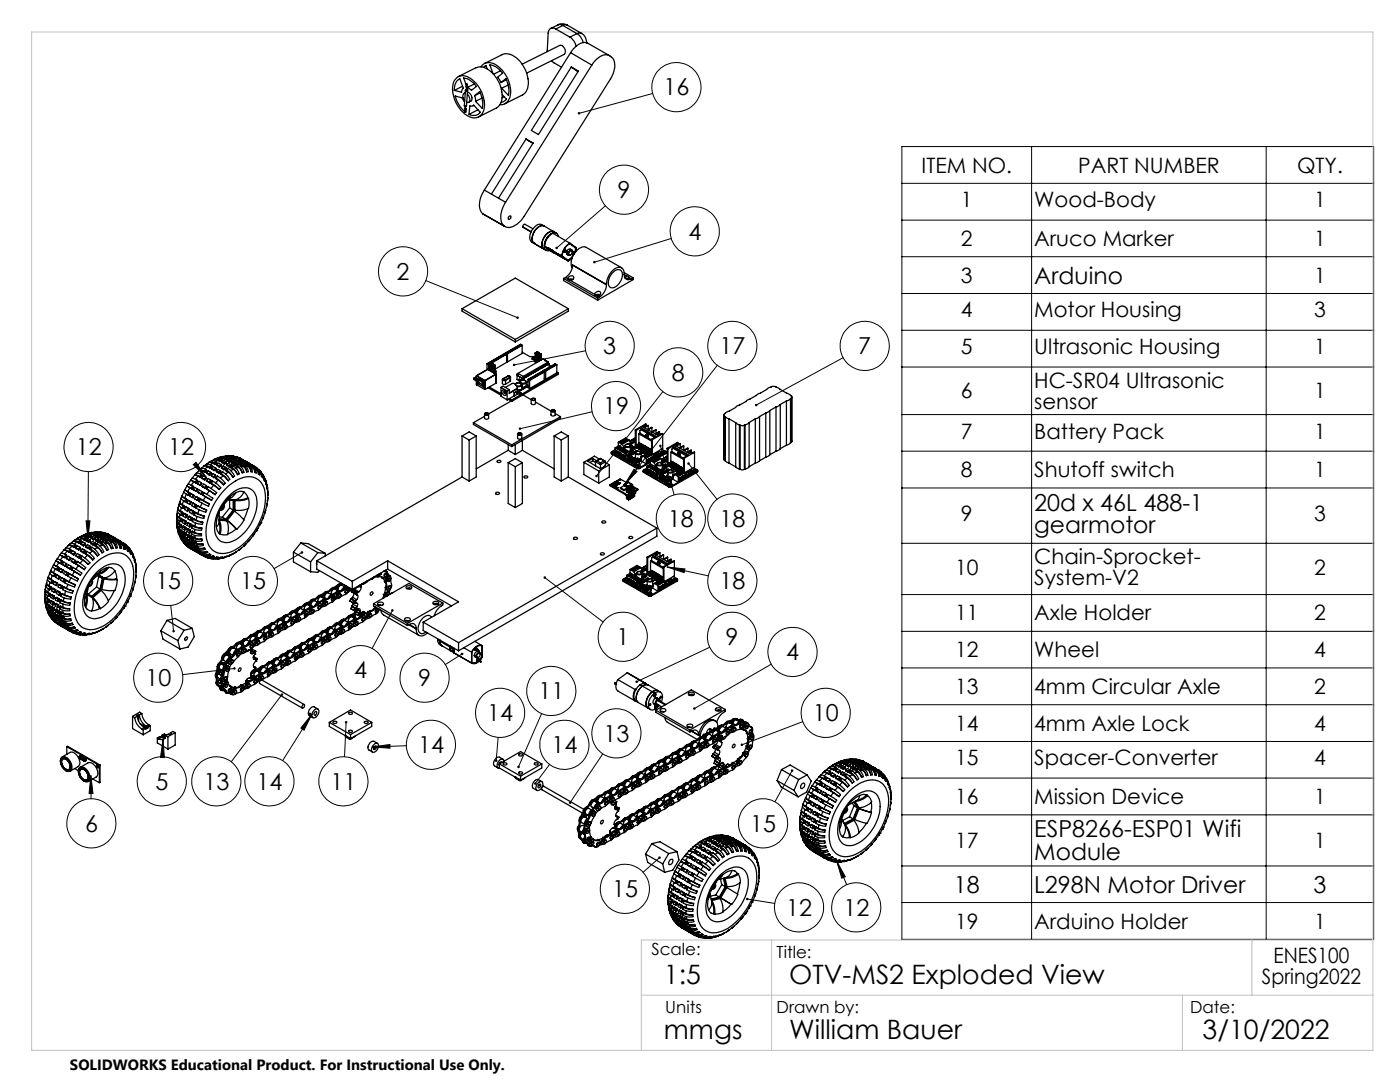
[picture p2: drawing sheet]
<svg xmlns="http://www.w3.org/2000/svg" width="279mm" height="216mm" viewBox="0 0 279 216" stroke-linecap="round" stroke-linejoin="round" font-family="sans-serif">
<defs><g id="words">
<g font-size="5.3">
<text x="132.5" y="196.4">1:5</text>
<text x="157.5" y="196.4">OTV-MS2 Exploded View</text>
<text x="132.5" y="207.4">mmgs</text>
<text x="157.5" y="207.4">William Bauer</text>
<text x="240" y="207.4">3/10/2022</text>
</g>
<g font-size="4.7">
<text x="132.4" y="19">16</text>
<text x="123.3" y="39.5">9</text>
<text x="137.4" y="47.8">4</text>
<text x="79.2" y="55.8">2</text>
<text x="206.4" y="56.6">Arduino</text>
<text x="120.4" y="70.7">3</text>
<text x="143.6" y="70.7">17</text>
<text x="171.3" y="70.7">7</text>
<text x="134.1" y="76">8</text>
<text x="120.4" y="82.7">19</text>
<text x="15.1" y="90.9">12</text>
<text x="33.6" y="90.9">12</text>
<text x="206.4" y="101.9">20d x 46L 488-1</text>
<text x="133.3" y="105.1">18</text>
<text x="143.6" y="105.1">18</text>
<text x="206.4" y="106.4">gearmotor</text>
<text x="31" y="117.6">15</text>
<text x="47.9" y="117.6">15</text>
<text x="143.6" y="117.6">18</text>
<text x="123" y="128.7">1</text>
<text x="144.8" y="128.7">9</text>
<text x="156.9" y="131.8">4</text>
<text x="29" y="136.9">10</text>
<text x="70.7" y="135.4">4</text>
<text x="83.5" y="136.9">9</text>
<text x="97.2" y="143.9">14</text>
<text x="107.5" y="139.5">11</text>
<text x="162.2" y="143.9">10</text>
<text x="120.5" y="148">13</text>
<text x="83.4" y="150.3">14</text>
<text x="110.1" y="150.3">14</text>
<text x="31" y="157.6">5</text>
<text x="40.6" y="157.6">13</text>
<text x="51.2" y="157.6">14</text>
<text x="66" y="157.6">11</text>
<text x="17" y="166">6</text>
<text x="149.7" y="166">15</text>
<text x="206.4" y="167.1">ESP8266-ESP01 Wifi</text>
<text x="206.4" y="171.6">Module</text>
<text x="122.1" y="179">15</text>
<text x="190.4" y="178.1">18</text>
<text x="206.4" y="178.1">L298N Motor Driver</text>
<text x="262.1" y="178.1">3</text>
<text x="156.9" y="182.7">12</text>
<text x="168.3" y="182.7">12</text>
</g>
<g font-size="4.2">
<text x="183.9" y="34.4">ITEM NO.</text>
<text x="215.2" y="34.4">PART NUMBER</text>
<text x="258.9" y="34.4">QTY.</text>
<text x="191.8" y="41.4">1</text>
<text x="206.4" y="41.4">Wood-Body</text>
<text x="262.3" y="41.4">1</text>
<text x="191.8" y="49.1">2</text>
<text x="206.4" y="49.1">Aruco Marker</text>
<text x="262.3" y="49.1">1</text>
<text x="191.8" y="56.4">3</text>
<text x="262.3" y="56.4">1</text>
<text x="191.8" y="63.3">4</text>
<text x="206.4" y="63.3">Motor Housing</text>
<text x="262.3" y="63.3">3</text>
<text x="191.8" y="70.7">5</text>
<text x="206.4" y="70.7">Ultrasonic Housing</text>
<text x="262.3" y="70.7">1</text>
<text x="206.4" y="77.4">HC-SR04 Ultrasonic</text>
<text x="191.8" y="79.5">6</text>
<text x="206.4" y="81.5">sensor</text>
<text x="262.3" y="79.5">1</text>
<text x="191.8" y="87.5">7</text>
<text x="206.4" y="87.5">Battery Pack</text>
<text x="262.3" y="87.5">1</text>
<text x="191.8" y="95.2">8</text>
<text x="206.4" y="95.2">Shutoff switch</text>
<text x="262.3" y="95.2">1</text>
<text x="191.8" y="104">9</text>
<text x="262.3" y="104">3</text>
<text x="206.4" y="112.6">Chain-Sprocket-</text>
<text x="190.6" y="114.6">10</text>
<text x="206.4" y="116.7">System-V2</text>
<text x="262.3" y="114.6">2</text>
<text x="190.6" y="123.8">11</text>
<text x="206.4" y="123.8">Axle Holder</text>
<text x="262.3" y="123.8">2</text>
<text x="190.6" y="131.1">12</text>
<text x="206.4" y="131.1">Wheel</text>
<text x="262.3" y="131.1">4</text>
<text x="190.6" y="138.5">13</text>
<text x="206.4" y="138.5">4mm Circular Axle</text>
<text x="262.3" y="138.5">2</text>
<text x="190.6" y="145.8">14</text>
<text x="206.4" y="145.8">4mm Axle Lock</text>
<text x="262.3" y="145.8">4</text>
<text x="190.6" y="152.7">15</text>
<text x="206.4" y="152.7">Spacer-Converter</text>
<text x="262.3" y="152.7">4</text>
<text x="190.6" y="160.4">16</text>
<text x="206.4" y="160.4">Mission Device</text>
<text x="262.3" y="160.4">1</text>
<text x="190.6" y="169.2">17</text>
<text x="262.3" y="169.2">1</text>
<text x="190.6" y="185.3">19</text>
<text x="206.4" y="185.3">Arduino Holder</text>
<text x="262.3" y="185.3">1</text>
<text x="251.9" y="196.4">Spring2022</text>
<text x="254.2" y="192.2">ENES100</text>
</g>
<g font-size="3.3">
<text x="130" y="190.6">Scale:</text>
<text x="155" y="191.2">Title:</text>
<text x="132.8" y="202.2">Units</text>
<text x="155" y="202.2">Drawn by:</text>
<text x="237.5" y="202.2">Date:</text>
</g>
<text font-size="3" x="14" y="213.5">SOLIDWORKS Educational Product. For Instructional Use Only.</text>
</g></defs>
<path d="M93.1 17.4l.1 .1z" fill="none" stroke="#808080" stroke-width=".25"/>
<g fill="none" stroke="#000" stroke-width=".2">
<path d="M130.2 18.7l-14.6 3.9M180 29.2h94.1v158.2h-94.1zM180 36.6h94.1M205.9 29.2v158.2M252.7 29.2v158.2M85 56l18.3 7.4M120.8 41.1l-9.7 8.4M133.9 47.6l-15.3 4.7M180 43.9h94.1M180 51.2h94.1M180 58.6h94.1M116.9 70l-14.3 2.8"/>
<path d="M132.3 78.1l-13.3 16.9M143.2 72.9l-18.5 23.8M168.3 71.4l-17.4 9.4M180 65.9h94.1M180 73.2h94.1M17.6 94.1l-.1 13.4M38.6 92.7l.5-.4 2 2.9zM39.3 93l1.8 2.2M118.2 82.2l-14.4 3.3M126.5 93.6l.6 .5-2.4 2.6zM131.8 89l2.7 9.7M137.4 92.5l5.7 7.1"/>
<path d="M180 82.7h94.1M180 90h94.1M180 97.4h94.1M17.2 103.9h.8l-.5 3.6zM60.3 110.2l-5.6 3.3M108.7 115.3l11.7 8.8M133.1 113.1l3.6 .4-.2 .8zM133.1 113.1l8.3 1.8M180 108.4h94.1M180 118.6h94.1M34.1 120.8l.5 5.1M46.8 133.4l-10.4 1.2"/>
<path d="M56.3 138.6l-10.2 13.4M78.3 121.8l-4 7.6M92.2 130.5l-3.3 2.1M141.6 129.2l-14.5 6.8M153.9 132.5l-15.3 8.9M180 126h94.1M180 133.3h94.1M18.1 154.8l.5 3.5h-.8zM18.1 154.8l.1 4.6M32.5 147.6l.3 3.6-.8-.1zM32.5 147.6l-.1 3.4M62.3 142.5l-1.6 3.2-.7-.4z"/>
<path d="M62.3 142.5l-5.9 9.3M69.1 144.1l-.3 6.9M74.3 149l3.5-.4v.7zM81.1 148.8l-6.8 .2M99.4 147.1l-.4 4.7M108.1 142.4l-4.6 10.6M109.7 152.5l-2.9 3.9M120.3 150.4l-6.5 9.8M158.1 153.8l-3.4 6.2M160.2 144l-12.1 4.6M180 140.6h94.1M180 148h94.1"/>
<path d="M180 155.3h94.1M131.6 171.1l-3.3 3M149.1 179.4l5.5 .9M167 171.8l1.7 3.1-.7 .3zM167 171.8l2 4.7M180 162.6h94.1M180 172.8h94.1M180 180.1h94.1"/>
<circle cx="135" cy="17.4" r="4.9"/>
<circle cx="124.5" cy="37.8" r="4.9"/>
<circle cx="80.4" cy="54.2" r="4.9"/>
<circle cx="138.7" cy="46.2" r="4.9"/>
<circle cx="121.7" cy="69" r="4.9"/>
<circle cx="135.4" cy="74.3" r="4.9"/>
<circle cx="146.1" cy="69" r="4.9"/>
<circle cx="172.6" cy="69" r="4.9"/>
<circle cx="17.7" cy="89.2" r="4.9"/>
<circle cx="36.1" cy="89.2" r="4.9"/>
<circle cx="122.9" cy="81" r="4.9"/>
<circle cx="33.6" cy="116" r="4.9"/>
<circle cx="50.5" cy="115.9" r="4.9"/>
<circle cx="135.9" cy="103.5" r="4.9"/>
<circle cx="146.1" cy="115.9" r="4.9"/>
<circle cx="146.1" cy="103.5" r="4.9"/>
<circle cx="31.6" cy="135.2" r="4.9"/>
<circle cx="72" cy="133.7" r="4.9"/>
<circle cx="84.7" cy="135.2" r="4.9"/>
<circle cx="110" cy="137.9" r="4.9"/>
<circle cx="124.3" cy="127.1" r="4.9"/>
<circle cx="146.1" cy="127.1" r="4.9"/>
<circle cx="158.2" cy="130.1" r="4.9"/>
<circle cx="32.3" cy="155.9" r="4.9"/>
<circle cx="43.2" cy="155.9" r="4.9"/>
<circle cx="53.8" cy="155.9" r="4.9"/>
<circle cx="68.5" cy="155.9" r="4.9"/>
<circle cx="86" cy="148.6" r="4.9"/>
<circle cx="99.8" cy="142.2" r="4.9"/>
<circle cx="112.6" cy="148.6" r="4.9"/>
<circle cx="123" cy="146.3" r="4.9"/>
<circle cx="164.8" cy="142.2" r="4.9"/>
<circle cx="18.2" cy="164.3" r="4.9"/>
<circle cx="124.7" cy="177.4" r="4.9"/>
<circle cx="152.3" cy="164.3" r="4.9"/>
<circle cx="159.5" cy="181.1" r="4.9"/>
<circle cx="170.9" cy="181.1" r="4.9"/>
</g>
<path d="M6.3 6.4h267.7v203.2h-267.7zM128 198.6h146M154 187.6v22M236 198.6v11M249.8 187.6v11M274 187.6h-146v22" fill="none" stroke="#c0c0c0" stroke-width=".2"/>
<path d="M108.5 115.1a.25 .25 0 0 0 0 .4 .25 .25 0 0 0 .4-.2 .25 .25 0 0 0-.3-.3l.1 .3zM150.8 80.6l-.1 .3 .2-.1-.2 .2a.26 .26 0 0 0 .4 0 .26 .26 0 0 0 .1-.3 .26 .26 0 0 0-.4-.1zM115.4 22.4l-.1 .3 .3-.1-.3 .1a.26 .26 0 0 0 .4 .1 .26 .26 0 0 0 .1-.4 .26 .26 0 0 0-.4 0zM110.9 49.2v.4l.2-.1-.2 .1a.26 .26 0 0 0 .3 .1 .26 .26 0 0 0 .1-.4 .26 .26 0 0 0-.4-.1zM118.5 52.1l-.1 .3 .2-.1-.2 .1a.26 .26 0 0 0 .3 .1 .26 .26 0 0 0 .2-.3 .26 .26 0 0 0-.4-.1zM103.2 63.2a.25 .25 0 0 0-.1 .4 .25 .25 0 0 0 .4-.1l-.2-.1h.2a.23 .23 0 0 0-.1-.3 .23 .23 0 0 0-.2 .1zM102.4 72.6l-.1 .2h.3h-.3a.26 .26 0 0 0 .4 .3 .26 .26 0 0 0 .1-.4 .26 .26 0 0 0-.4-.1zM103.6 85.3l-.1 .3 .3-.1-.3 .1a.24 .24 0 0 0 .4 .1 .24 .24 0 0 0 .1-.3 .24 .24 0 0 0-.4-.1zM137.2 92.4a.26 .26 0 0 0 .1 .4 .26 .26 0 0 0 .3-.3 .26 .26 0 0 0-.3-.2l.1 .2-.1-.2zM131.7 88.8a.26 .26 0 0 0 0 .4 .26 .26 0 0 0 .4-.2 .26 .26 0 0 0-.4-.3l.1 .3zM118.9 94.8v.4l.1-.2-.1 .2a.26 .26 0 0 0 .4-.1 .26 .26 0 0 0-.1-.3 .26 .26 0 0 0-.3 0zM126.5 93.6l.6 .5-2.4 2.6zM138.4 141.3v.2l.2-.1-.2 .1a.25 .25 0 0 0 .3 .1 .25 .25 0 0 0 0-.4 .25 .25 0 0 0-.3 .1zM126.9 135.8l-.1 .3 .3-.1-.3 .1a.25 .25 0 0 0 .4 .2 .25 .25 0 0 0 .1-.4 .25 .25 0 0 0-.4-.1zM103.3 152.9l.1 .4 .1-.3-.1 .3a.26 .26 0 0 0 .3-.2 .26 .26 0 0 0-.1-.3 .26 .26 0 0 0-.3 .1zM113.6 159.9v.4l.2-.1-.2 .2a.26 .26 0 0 0 .4-.2 .26 .26 0 0 0-.4-.3zM147.9 148.4l-.1 .3 .3-.1-.3 .1a.26 .26 0 0 0 .4 .1 .26 .26 0 0 0 .1-.3 .26 .26 0 0 0-.4-.1zM106.6 156.2l.1 .4 .1-.2-.1 .2a.27 .27 0 0 0 .4-.1 .27 .27 0 0 0-.1-.4 .27 .27 0 0 0-.4 .1zM98.8 151.6a.24 .24 0 0 0 0 .3 .24 .24 0 0 0 .2 .1v-.2v.2a.25 .25 0 0 0 .3-.3 .25 .25 0 0 0-.5-.1zM167 171.8l1.7 3.1-.7 .3zM149 179.2l-.1 .2h.2h-.2a.26 .26 0 0 0 .3 .3 .26 .26 0 0 0 .2-.4 .26 .26 0 0 0-.4-.1zM157.9 153.6a.26 .26 0 0 0 0 .4 .26 .26 0 0 0 .4-.1 .26 .26 0 0 0-.1-.4l-.1 .3 .1-.3zM131.4 171a.26 .26 0 0 0 .1 .3 .26 .26 0 0 0 .3 0 .26 .26 0 0 0 0-.3l-.2 .1 .2-.1zM74.3 149l3.5-.4v.7zM68.9 143.9a.25 .25 0 0 0 0 .4 .25 .25 0 0 0 .4-.1 .25 .25 0 0 0-.2-.3v.2v-.2zM62.3 142.5l-1.6 3.2-.7-.4zM56.1 138.4a.25 .25 0 0 0 0 .4 .25 .25 0 0 0 .4 0 .25 .25 0 0 0-.1-.4l-.1 .2 .1-.2zM32.5 147.6l.3 3.6-.8-.1zM18.1 154.8l.5 3.5h-.8zM17.2 103.9h.8l-.5 3.6zM38.6 92.7l.5-.4 2 2.9zM34.5 125.7a.27 .27 0 0 0-.1 .3 .27 .27 0 0 0 .3 .2l-.1-.3 .1 .3 .1-.1a.25 .25 0 0 0 0-.3 .25 .25 0 0 0-.3-.1zM60 110.1a.26 .26 0 0 0 .3 .4 .26 .26 0 0 0 .2-.4l-.2 .1 .2-.1-.2-.1zM46.6 133.2l-.1 .2a.27 .27 0 0 0 .3 .2 .27 .27 0 0 0 .2-.2h-.2h.2a.27 .27 0 0 0-.2-.3 .27 .27 0 0 0-.2 .1zM78.1 121.6a.26 .26 0 0 0 .1 .4 .26 .26 0 0 0 .3-.1 .26 .26 0 0 0-.1-.3l-.1 .2 .1-.2zM92.1 130.3a.25 .25 0 0 0-.1 .3 .25 .25 0 0 0 .4 .1 .25 .25 0 0 0 0-.3l-.2 .1 .2-.2zM133.1 113.1l3.6 .4-.2 .8z" fill="#000"/>
<g fill="none" stroke="#000" stroke-width=".25">
<path d="M91.3 15.4a2.69 2.69 0 0 1 3.4 .9 6.4 6.4 0 0 1 1.9 5.7 2.07 2.07 0 0 1-3.5 1 6.3 6.3 0 0 1-2.5-6.8zM91.3 16.1l.5-.4 .7 1.9-.4 .8-1.4-.4 .1-1.1zM91.5 15.3l3.5-1.8a3.2 3.2 0 0 1 3.6 1.4 6 6 0 0 1 1.3 5.7l-.7 .8-3.7 1.9M92.3 17.2l-1.6 .8M92.9 18.6a.79 .79 0 0 0-.3 1.4l.1 .1M92.9 18.5l-.3 .1M92.9 18.1l.1 .1 .3-.1M92.9 18.1l-.2 2.9M93.1 17.9l-.2 .2M93.1 17l-.6-1.4a3.8 3.8 0 0 1 2.6 1.7l-1 .7-.9-.5M93.1 16.8v.6M93.1 16.8h.2"/>
<path d="M93.1 17.4v.5h.1M93.1 17.4h.1M93.1 17.3h.1M93.1 17.3v.1M93.1 17.3l.1 .1M93.2 17.9h.1M93.2 17.9l.1 .2M93.2 17.4h.1M93.2 17.4v.5M93.2 17.4v.1M93.2 17.3v.1M93.2 17.3h.1"/>
<path d="M93.3 18.4a1.2 1.2 0 0 1 .6 1.8l-.4 .2M93.3 18.8a1.27 1.27 0 0 1 .2 1.6h-.4M93.3 16.8l-.1 .5M93.3 18.1l-.2 3M94.7 16.8l-1.5 .7M94.7 19.1l.2 1.1M94.7 19.1l1-.8a5.5 5.5 0 0 1 .5 3.3l-1.3-1.4M95.8 18.5l-1.1 .6M96 13.3a2.08 2.08 0 0 1 3.1-.3 6.1 6.1 0 0 1 2.5 6.8l-.4 .6a1.63 1.63 0 0 1-1.4 .5M96.2 19.6l-1.3 .6M96.5 13.4l.5-.3 .2 .7M96.7 12.7l3.5-1.8a3.2 3.2 0 0 1 3.6 1.3 6 6 0 0 1 1.3 5.8l-.6 .8-3.7 1.9"/>
<path d="M98.4 14.7l-.6-1.8a3.6 3.6 0 0 1 2.5 1.7l-1 .8 .7 1.1M99.9 14.1l-1.4 .7M100 16.5l1-.8a5.5 5.5 0 0 1 .5 3.3l-1.4-1.4M100.1 17.6v.3M100.2 18.9l.9 .9-.5 .4-.6 .2M100.6 19.3l-.4 .2M101.1 15.9l-1.1 .6M101.4 17l-1.3 .6M104.2 12.8l7.5-3.7a1.12 1.12 0 0 1 1 .6 1.12 1.12 0 0 1-.1 1.2l-7.5 3.7M110.1 12.1l2 1.3M110.9 5.8a.92 .92 0 0 0-1-.1 .92 .92 0 0 0-.5 .9l-.2 3.7M110.9 5.8l2.8 1.6"/>
<path d="M111.3 5a2.02 2.02 0 0 1 1.9 0M111.3 5a.87 .87 0 0 1 1 .1M111.3 5l-1.4 .7M112.3 5.1l-1.4 .7M112.3 5.1l2.8 1.6M113.2 5l-.9 .1M113.2 5l2.9 1.7M113.7 7.4l.8 .7 .5 1.1M113.9 10.5a3.7 3.7 0 0 1 3-2l4.7 2.6M113.9 10.5l-17.2 27.4M113.9 10.5l4.2 2.5M114 13.4l1.4 .8-7.9 12.6-1.5-.8z"/>
<path d="M114 13.4l1.3 .9M115.1 6.7l.8 .7 .5 1.1M115.1 6.7l-1.4 .7M116.1 6.7a2.05 2.05 0 0 1 1 1.8M116.1 6.7l-.4-.1-.6 .1M117.1 8.5h.1M118.1 13a3.3 3.3 0 0 1 3.3-2 2.44 2.44 0 0 1 1.1 3.4l-.7 1.3-17.2 27.4a4 4 0 0 1-3.4 2.3 1.96 1.96 0 0 1-1.3-2.5l.5-1.5 .5-1M118.1 13l-17.2 27.4M92.7 21a.21 .21 0 0 0 .2 .3 .21 .21 0 0 0 .2-.2M92.7 21l.1 .2 .3-.1M92.7 20.4l-.4-.9-1.5-.3a6.2 6.2 0 0 0 1.9 3M92.7 21.9v.4h.2"/>
<path d="M92.7 21.9h.1M92.8 21.8h.1M92.8 21.8l-.1 .1M92.8 21.7v.1M92.8 21.3v.5M92.9 21.7v.1M92.9 21.8h.1M92.9 22.3h.1M92.9 21.8v.1M92.9 21.9h.1M92.9 21.3v.5M92.9 21.9v.4"/>
<path d="M94.5 21l-.3 .2-.4-.1-.2 1.7M94.5 21l1.3 1.4a1.71 1.71 0 0 1-2.2 .4M94.5 21l-.1 .1M95.4 21.9l-1.8 .9M96.7 37.9a4.2 4.2 0 0 0-.6 4.5l.3 .3M96.7 37.9l4.2 2.5M105 27.7l-6.9 11M105 27.7l1.4 .8-6.9 11M105 27.7l1.4 .9M96.4 42.7l4.4 2.5M96.4 42.7l.1 .1M101.6 43.2l.2-.1a.36 .36 0 0 1 .1 .5 .36 .36 0 0 1-.5 .1z"/>
<path d="M104.3 45.3a.42 .42 0 0 1 .5-.5l1.6 .8M104.3 45.3l1.7 .9M104.3 45.3l1.7 1M106.1 48.3a2.31 2.31 0 0 1 .9-3.3l.8-.3 .8 .4a2.08 2.08 0 0 0-2.3 1.7l-.1 1.1 .3 .6M106.1 48.3l.4 .2M106.5 48.5h.1M106.5 48.5l2 1.2M106.5 48.5l.1 .1M108.5 49.7h.1M108.6 49.7l.4 .3M108.7 49.1l1.2 1 3.5 2M108.7 49.1l3.4 2"/>
<path d="M109 49.9l.4 .2 .4-.1M109.1 49.4h.1M109.1 49.4l.4 .3M109.1 49.4l.2 .1M109.2 49.4l.1 .1M109.2 49.5l.3 .1M109.2 49.5h.1M109.3 49.5h.1M109.3 49.5l.3 .2M109.3 49.6h.2M109.3 49.6l.3 .1M109.4 49.6h.1"/>
<path d="M109.4 49.6l.5 .2M109.4 49.6l.2 .2M109.5 49.6h.1M109.5 49.7h.1M109.6 49.7v.1M109.6 49.8h.1M109.6 49.7h.1M109.6 49.7l.3 .2M109.6 49.7h-.1l.5 .3M109.7 49.8h.1M109.7 49.8l.3 .2M109.7 49.7h.1"/>
<path d="M109.7 49.7v.1M109.7 49.7l.3 .2M109.7 49.8l.2 .1M109.7 49.9h.1M109.7 49.9h.2M109.7 49.8l.4 .2h-.1M109.7 49.8h.2M109.8 49.9l.1 .1M109.8 49.8l.1 .1M109.8 49.8h.1M109.8 49.9h.1M109.8 49.9l.2 .1"/>
<path d="M109.9 50h.1M109.9 49.9v.1M109.9 49.9h.1M109.9 49.8h.1M109.9 49.8v.1M109.9 49.9l.4 .3M109.9 50l.1 .1M109.9 49.9l.2 .2M110 50h.1M110 50v.1M110 50.1h.1M110.1 50.1h.1"/>
<path d="M110.1 50.1l.1 .1M110.1 50.1l.2 .1M110.1 50.2h.1M110.2 50.2h.1M110.2 50.1v.1M110.2 50.1h.1M110.2 50.1l.1 .1M110.2 50v.1M110.2 46.6l-.3 .2M110.2 50.2l.1 .1M110.2 50.2l.5 .2M110.2 50.1l.3 .1"/>
<path d="M110.2 50.1l-.2-.2 2.9 1.9-1.8-1.1M110.3 50.2h.1M110.3 50.2h-.1l.1 .1M110.3 46.5a2.85 2.85 0 0 0-1.6 2.6M110.3 46.5a3.2 3.2 0 0 0-1.6 2.6M110.3 50.3h.1M110.3 50.2v.1M110.3 46.5l3.5 2M110.4 50.3l.2 .1M110.4 50.3l.3 .1M110.5 50.3l.2 .2M110.5 50.3h.1"/>
<path d="M110.5 50.2l.2 .2M110.5 50.2l.2 .1M110.5 50.2h.1M110.6 46.2a2.06 2.06 0 0 0-2.3 1.8l-.1 1 .3 .7M110.6 46.2a1.63 1.63 0 0 0-1.9 1.1 1.87 1.87 0 0 0-.2 2.4l.5 .2M110.6 50.4l.2 .1-.2-.1M110.6 50.4h.1M110.7 50.4l.6 .4M110.7 50.3l.4 .3M110.7 50.3v.1M110.8 50.5l1.3 .8M110.8 50.5h.1"/>
<path d="M110.9 50.6h.1M110.9 50.6l.2 .1M111 46.5l-2.4-1.4a2.01 2.01 0 0 0-2.2 1.7l-.2 .8 .1 .6 .2 .3M111.1 50.7h.1M111.1 50.7l1.6 .9M111.2 50.7l.1 .1M111.2 50.7l.5 .2M111.3 50.7l-.4-.2 .4 .3M111.3 50.6l.4 .3M111.3 50.6l-.1 .1M111.4 47.2a.89 .89 0 0 0-.6-.8 .89 .89 0 0 0-.9 .3 2.66 2.66 0 0 0-1.1 3.1l.2 .1M111.7 50.9l.3 .3"/>
<path d="M111.7 50.9h.1M111.9 51.1l.2 .2zM112 51.2h.1M112.1 51.1l1.3 1M112.4 50.2h.1M112.4 50.2l.1 .1M112.5 55.6l6.8 3.9M112.5 55.6v.4l6.8 3.9M112.6 49.8h.3M112.6 50l.4 .3M112.6 50l.7 .3M112.6 50v.1"/>
<path d="M112.8 50.2l-.3 .1M112.9 49.8a.32 .32 0 0 0-.4 .2 .32 .32 0 0 0 0 .3M112.9 49.8v.3M112.9 55.4l.4 .2M112.9 55.4l-.4 .2M113 50.2h.1zM113 50.3l.1 .1M113.1 50.3l.1 .5M113.1 50.2h.1M113.1 50.3v.1M113.1 50.3h-.1M113.1 50.3h.2"/>
<path d="M113.2 50.8h.1M113.2 50.8l.3 .1M113.3 55.6a.65 .65 0 0 1 .5-.5 .65 .65 0 0 1 .7 .3l-.3 .4-.4 .1M113.3 55.6l.5 .3M113.3 50.3l-.2 .1M113.6 50.9h-.1M113.7 48.6a3.1 3.1 0 0 0-1.5 2.5l1.2 .9 .8-.7M113.7 48.6l1.3 .9M113.7 48.6l1.2 .9M113.8 48.5a3.1 3.1 0 0 0-1.7 2.6M113.8 48.5l1.2 1-.1 .7M113.8 55.9l4.9 2.8"/>
<path d="M113.9 50.9h-.4M114.1 49.9l-.5-.2-.5 .5M114.1 49.9a.69 .69 0 0 0-.6 1M114.1 49.9l.1 .4M114.1 49.9l.1 .1M114.2 50.6v.1M114.2 50a.59 .59 0 0 0-.6 .9M114.2 50a.59 .59 0 0 1-.6 .9M114.2 51.5l-.8 .6M114.2 53.4a3.2 3.2 0 0 1 2.5-4.2l7.4 4.2M114.2 50.7h.1M114.2 50.7l.1 .1"/>
<path d="M114.3 52.9a3.2 3.2 0 0 1-1.4 2.5M114.3 52.9l6.7 3.9M114.3 55.7l-.5-.1-.4 .2M114.4 50.5l.2 .1M114.4 50.5l.1 .2M114.5 50.8l-.6 .7-.6 .4M114.5 50.7l-.2 .1M114.6 50.3l-.1-.1-.3 .2M114.6 50.3a.36 .36 0 0 0-.3 .5M114.6 50.3l.1 .3-.3-.1M114.9 49.5l-.2 .8M114.9 49.5h.1"/>
<path d="M115 49.5l-.2 .8M118.7 58.7a.66 .66 0 0 1 .5-.5 .66 .66 0 0 1 .7 .3l-.1 .3-.6 .2M118.7 58.7l.5 .3M119.2 59l.4 .3M119.3 59.5v.4M119.6 59.3l-.3 .2M119.7 58.8l-.5-.1-.4 .2M121 56.8a3.2 3.2 0 0 1-1.4 2.5M121 56.8h.1M122.2 54.5a1.15 1.15 0 0 1 1.9-.3 2.63 2.63 0 0 1-2.1 3.2 1.42 1.42 0 0 1-.4-2zM124.6 54.8a1.13 1.13 0 0 0-.5-1.3 1.13 1.13 0 0 0-1.4 .2 3.9 3.9 0 0 0-1.7 3.1M124.6 54.8a.88 .88 0 0 0 .4 .9 .88 .88 0 0 0 1-.1"/>
<path d="M124.6 54.4l1.7 1M124.6 54.8l.4 .3M124.7 55.5l.7 .1M125 55.1h-.4M125 55.1l.5 .3M125.5 55.4l-.2 .2-.5-.1M125.5 55.4l.5 .2M126.3 55.4v.4l-7 4.1M126.3 55.4l-.3 .2M92.2 61.6l10.6 6.1M92.2 61.6l10.6-6.1 10.6 6.1M92.2 61.6v.5l10.6 6.1"/>
<path d="M94.6 75.5l.5 .2M94.6 75.5v.2l.5 .3M95.1 75h.1M95.1 75v1.8M95.1 75.2l-.5 .3M95.1 76.8h.1M95.1 75l1.6 1M95.1 76.8l1.6 .9M95.1 75l1.7 .9M95.3 75.6l.3-.1 .7 .3 .2 .5v.9l-1.2-.6zM95.5 75.8l.8 .5M95.5 75.8v.5l.8 .5"/>
<path d="M95.6 76.4l-.3 .2M95.9 75.6l-.4 .2M96 75.7h.1M96 75.7l.1 .1M96.1 75.7h.1M96.1 75.7v.1M96.1 75.8h.1M96.3 76.3v.5M96.4 76.2l-.1 .1M96.5 76.6l-.2 .2M96.7 76h.1M96.7 77.7h.1"/>
<path d="M96.7 76v1.7M96.8 75.9l-.1 .1M96.8 75.9v.1M96.8 76v1.7M97.2 72.6l.3 .2M97.2 72.6v1.2M97.3 73.7h.1M97.3 73.7l-2.2 1.3M97.3 73.7l1.7 .9M97.4 77.4l2.6 1.4M97.5 72.8v1M97.6 73.1h.2"/>
<path d="M97.6 73.1h.1M97.6 72.4v.2M97.6 73.1v.7M97.6 72.4l-.2 .1 .2 .1M97.6 72.4l.2 .1-.2 .1M97.6 77.2l2.4 1.4M97.7 73.1v.8M97.8 73.1h-.1M97.8 73.1v.8M97.9 73.9v.1M97.9 72.9h.1M97.9 72.9v1.1"/>
<path d="M97.9 72.9h.2M97.9 72.2l-.1 .1 .1 .1M97.9 72.2v.2M97.9 73.3v.7M97.9 73.3h.1M97.9 73.3l.1-.1v.1M97.9 72.2l.2 .1-.2 .1M98 72.9v.3M98 73.3v.8M98.1 73.9l.1 .1M98.1 72.9v1.2M98.1 72.9h-.1"/>
<path d="M98.2 73.9h.1M98.2 72.7h.2M98.2 73.7l-.1 .1M98.2 72.7v1.5M98.2 72.7h.3M98.3 72l-.2 .1 .2 .1M98.3 72l.2 .1-.2 .1M98.3 72v.2M98.4 73l.1 .1h-.1M98.4 73l-.2 .1h.2M98.4 72.7v.3M98.4 73.1v1.2"/>
<path d="M98.5 74.1l.1 .1M98.5 73.7l.1 .1M98.5 72.7l-.1 1.6M98.5 72.7h-.1M98.6 72.9l.1 1.3M98.6 72.9h.1M98.6 72.9h.2M98.6 73.8h.1M98.6 71.8v.2M98.6 74.2v.2M98.6 74.3l-.1 .1M98.6 74.2h.2"/>
<path d="M98.6 71.8l.2 .1-.2 .1M98.6 71.8l-.1 .1 .1 .1M98.7 72.9v1.3M98.8 74.2v.3M98.8 73.9l.2 .1-.1 .6M98.8 72.9h-.1M98.8 72.9l-.1 1.3M99 74.6v.1M99 74.6l-2.2 1.3M99 74.6h.1M99 71.6l-.2 .1 .2 .1M99 74.1l-.2 .1"/>
<path d="M99 71.6v.2M99 74.7v1.7M99 74.7l-2.2 1.3M99 76.4l-2.2 1.3M99 71.6l.2 .1-.2 .1M99 74.7h.1M99.3 71.4l-.1 .1 .1 .1M99.3 71.4l.2 .1-.2 .1M99.3 71.4v.2M99.7 71.2l.2 .1-.2 .1M99.7 71.2l-.2 .1 .2 .1M99.7 71.2v.2"/>
<path d="M100 77.3v1.8l1.2 .7M100 77.3l1.2 .7M100 77.3l.4-.3 1.2 .8M100 71l.2 .1-.2 .1M100 71l-.1 .1 .1 .1M100 71v.2M100.3 77.9a.64 .64 0 0 1 .6 .3 .64 .64 0 0 1-.1 .7 .75 .75 0 0 1-.5-1zM100.3 75.8v.8l.3 .1h.3M100.3 75.8l.3 .2 .3-.1M100.4 75.6l-.1 .2M100.4 75.6h.1M100.4 70.8l.2 .1-.2 .1"/>
<path d="M100.4 70.8l-.2 .1 .2 .1M100.4 70.8v.2M100.4 75.6v.2h.4M100.6 78.1a.2 .2 0 0 0-.1 .3 .2 .2 0 0 0 .3 .1M100.6 78.1l.2 .1v.3M100.8 70.6l.1 .1-.1 .1M100.8 70.6l-.2 .1 .2 .1M100.8 70.6v.2M100.8 78l-.2 .1M100.8 75.8l.1 .1M100.9 77.3l1.3-.8a.94 .94 0 0 1 1 1M100.9 75.9v.8"/>
<path d="M101 78.4l-.2 .1M101 70.4l.3 .2M101 70.4v.2M101.1 70.7l-3.6 2.1M101.1 72.1l.2 .1M101.1 70.7l-.3-.2-3.6 2.1M101.1 70.7v1.6l-2.3 1.4M101.2 78v1.8M101.3 70.6v1.6M101.3 75.1l.4-.1 .2 .2M101.4 75.1h.1M101.3 75.1l-.9 .5"/>
<path d="M101.4 75.1h.4l-.1 .2M101.4 70.2l.1 .1-.1 .1M101.4 75.1l-1 .5M101.4 70.2l-.2 .1 .2 .1M101.4 70.2v.2M101.4 79.7l.7 .4M101.6 79.6l.5 .2M101.6 77.8l-.4 .2M101.7 75.3l.1 .1M101.7 70.1h.2l-.2 .1M101.7 75.3l-.9 .5M101.7 70.1h-.2l.2 .1"/>
<path d="M101.7 70.1v.1M101.8 75.4l-.9 .5M101.8 76.1l-.9 .6M101.8 75.4v.7M101.9 75.2l-.1 .9M101.9 75.2l-.1 .2M102.1 69.9l-.2 .1h.2M102.1 69.9l.1 .1h-.1M102.1 69.9v.1M102.1 79.8v.3M102.4 69.6l-.2 .1 .2 .2M102.4 69.6l.2 .1-.2 .2"/>
<path d="M102.4 69.6v.3M102.6 78.4h.1M102.6 79l-1.4 .8M102.6 79h.1M102.6 78.4v.6M102.7 78.4v.6M102.8 69.4l.1 .1-.1 .1M102.8 69.4l-.2 .1 .2 .1M102.8 69.4v.2M102.8 76.7a.73 .73 0 0 1 1.3 .1M102.8 67.7v.5M102.9 76.8a.57 .57 0 0 1 .6-.4 .57 .57 0 0 1 .5 .4l-.5 .2-.5-.1"/>
<path d="M103.1 78.2l-.5 .2M103.1 78.2l-.4 .2M103.1 78.2v.5l-.4 .3M103.1 69.3h.2l-.2 .1M103.1 69.3h-.2l.2 .1M103.1 69.3v.1M103.2 74.6v1.1l.4 .3M103.2 74.6l.1 .1M103.2 77.5h.1M103.2 77.5l-1.6 .9M103.3 74.7v.2M103.3 77.5v1.1l-.2 .1"/>
<path d="M103.3 78.1h.1M103.3 74.9l1.2 .8v-.3M103.3 77.9h.1M103.3 77.5l-1.7 1v-.7M103.4 74.5v.5l1 .6M103.4 74.9h-.1M103.4 74.6l-.1 .1M103.4 74.5l-.2 .1M103.4 74.5l1 .6M103.4 77.9h.1M103.4 78.1h.1M103.4 77.9v.2"/>
<path d="M103.5 78.3l.2-.1 .3 .2a.31 .31 0 0 1-.3 .2 .31 .31 0 0 1-.3-.2zM103.5 78.6h.4M103.5 69l-.2 .1 .2 .1M103.5 69l.1 .1-.1 .1M103.5 69v.2M103.5 77.9v.2M103.8 76.2a.7 .7 0 0 1 .6-.4 .7 .7 0 0 1 .7 .5M103.8 76.2h.1M103.8 76.2l.1 .2M103.8 76.2v.2M103.8 77.8h-.5M103.8 77.8l-.3 .1"/>
<path d="M103.8 77.8v.1M103.8 68.8l.2 .1-.2 .1M103.8 68.8l-.2 .1 .2 .1M103.8 68.8v.2M103.9 76a.58 .58 0 0 1 .6-.2 .58 .58 0 0 1 .4 .5 .57 .57 0 0 1-.6 .2 .57 .57 0 0 1-.4-.5zM103.9 75.8l-.3 .2M104 75.9l-.4-.3v.4M104.1 77.7l-.3 .2M104.1 77.6l-.3 .3M104.1 77.4v.1M104.1 77.3v.3M104.1 76.8h.1"/>
<path d="M104.1 76.8l-.4 .4-.6-.1M104.1 76.8v.7M104.2 70.3l1.5 .9 1.1 .1M104.2 68.9l-2.9 1.7M104.2 68.9l-.3-.2-2.9 1.7M104.2 68.9v1.6l-2.9 1.7M104.3 77.4v.1M104.3 77.4h.2M104.3 77.5l-.2 .1M104.3 77.5v.2M104.3 77.7l-.8 .4M104.4 77.6l-.1 .1"/>
<path d="M104.4 77.6h.1M104.4 77.4v.2M104.4 78.8l1.6 1M104.4 75.1v.5M104.5 77.4v.2M104.5 75.2l.1 .1M104.5 75.4l.1 .1M104.5 75.5l-.1 .1M104.6 75.3v.1M104.6 75.5v.3M104.6 75.4h.1M104.7 77.2h-.6l.2 .2"/>
<path d="M104.7 77.2l-.2 .2M104.7 77.2v.1M104.8 75.2h.1M104.8 75.2h-.3M104.8 75.2l-.2 .1M104.8 75.2l-.2 .2M104.9 75l.1 .2M104.9 75l.1 .1M105 77.2l-.3 .1M105 75.1h.1M105 77.1l-.3 .2M105.1 76.7l.2 .2"/>
<path d="M105.1 76.8l-.1 .3M105.1 76.3a.79 .79 0 0 1-1.1 .3M105.1 76.2v.8M105.1 76.9h.1M105.1 75h.1M105.1 75l-.1 .1M105.1 75h-.2M105.2 75h.1M105.2 75l-.2 .1M105.3 74.8v.2M105.3 76.9l-.3 .2M105.3 76.9v.3"/>
<path d="M105.3 77.2l-.8 .4M105.3 74.8v.1M105.3 74.9h.1M105.4 74.9h.1M105.4 75.7v1.7l.3 .1M105.4 75.7l.3 .2M105.4 76.1l-.3 .2M105.5 74.8h.1M105.5 74.8l-.2 .1M105.5 74.8h-.2M105.6 74.8h.1M105.6 74.8l-.2 .1"/>
<path d="M105.6 74.6l.1 .1M105.7 74.7h.1M105.7 74.7v.1M105.7 75.9v1.6M105.8 75.6l-.2 .1 .2 .1M105.8 75.6l.1 .1-.1 .1M105.8 75.6v.2M105.9 74.6h.1M105.9 74.6l-.2 .1M105.9 74.6h-.3M106 74.4v.1M106 79.7v.8a.49 .49 0 0 0 .9 0v-.8"/>
<path d="M106 79.6a.38 .38 0 0 1 .5-.2 .38 .38 0 0 1 .3 .5h-.6zM106 74.5h.1M106.1 74.5h.1M106.1 75.4l.2 .1-.2 .1M106.1 75.4l-.2 .1 .2 .1M106.1 75.4v.2M106.2 79.6h.6a.31 .31 0 0 1-.3 .3 .31 .31 0 0 1-.3-.3zM106.2 74.4h.1M106.2 74.4l-.2 .1M106.2 74.4h-.2M106.3 74.4h.1M106.3 74.4l-.2 .1"/>
<path d="M106.3 74.2l.1 .1M106.3 74.2v.1M106.4 74.3h.1M106.5 75.2l-.2 .1 .2 .1M106.5 75.2l.1 .1-.1 .1M106.5 75.2v.2M106.6 74.2h.1M106.6 74.2l-.2 .1M106.6 74.2h-.3M106.6 71.6l-.4 .1M106.7 74l.1 .2M106.7 74h.1"/>
<path d="M106.8 74.1h.1M106.8 70.4l.1 1.3M106.8 70.4l.1 .1M106.8 70.4h.2M106.8 71.8l-.6-.2a.32 .32 0 0 1 .2-.3 .32 .32 0 0 1 .4 .2l-.2 .1v.5l.2 .1M106.8 75l.2 .1-.2 .1M106.8 75l-.2 .1 .2 .1M106.8 71.8v.4M106.8 75v.2M106.8 71.8h.2M106.8 72.2h.2M106.9 70.5v1.2"/>
<path d="M106.9 73.9l.1 .1M106.9 73.9l-.1 .2M106.9 73.9l-.2 .1M107 72.2h.1M107 74h.1M107 71.8l.1 .6M107 71.9l.1 .1M107 74l-.2 .1M107 70.4l-.1 .1M107 70.4l-.1 1.3M107 73.8l.1 .1M107 73.8h.1"/>
<path d="M107.1 73.8v.1M107.1 73.9h.1M107.1 71.3l-.1 .1M107.1 71.7l-.1 .1M107.1 72h.2M107.1 70.2l.1 1.7M107.1 72v.3M107.1 70.2l.1 .1M107.1 70.2h.3M107.2 74.8l.2 .1-.2 .1M107.2 74.8l-.2 .1 .2 .1M107.2 74.8v.2"/>
<path d="M107.2 70.6v.1M107.2 70.7v1.2M107.2 70.6h.1M107.2 70.3v.3M107.3 73.7v.1M107.3 72v.2M107.3 72.1h.1M107.3 73.7l-.2 .1M107.3 73.7l-.3 .1M107.3 73.8h.1M107.3 70.6l-.1 1.3M107.3 70.6l-.1 .1"/>
<path d="M107.3 73.8l-.2 .1M107.4 71.3l.1 .1M107.4 70.2l-.2 .1M107.4 70.2l-.1 1.2M107.4 73.6l.1 .1M107.4 73.6h.1M107.5 73.6v.1M107.5 71.5l-.2 .1M107.5 71.9l-.2 .1M107.5 70.4l.1 .1M107.5 70.4v1.6l.1 .1v-1.2M107.5 73.7h.1"/>
<path d="M107.5 70.4h.2M107.5 74.6h.2l-.2 .2M107.5 74.6h-.1l.1 .2M107.5 74.6v.2M107.6 70.8h.1l-.1 .1M107.6 70.8h-.1l.1 .1M107.6 70.5v.3M107.6 73.6h.1M107.6 73.6h-.2M107.6 73.6h-.1M107.7 71.6h.1M107.7 71.5l.1 .1"/>
<path d="M107.7 70.4v1.6M107.7 73.6h.1M107.7 70.4l-.1 .1M107.7 73.6l-.2 .1M107.7 73.4l.1 .1M107.7 73.4h.1M107.8 73.4v.1M107.8 71.7l-.1 .1M107.8 70.6l.1 1.3M107.8 70.6l.1 .1M107.8 70.6h.2M107.8 73.5h.1"/>
<path d="M107.9 74.4l-.2 .1h.2M107.9 74.4l.2 .1h-.2M107.9 74.4v.1M107.9 70.7v1.2M108 73.3v.1M108 73.3l-.2 .1M108 73.3l-.3 .1M108 73.4h.1M108 71.7l.1 .1M108 70.6l-.1 .1M108 70.6v1.2M108 73.4l-.2 .1"/>
<path d="M108.1 73.2l.1 .1M108.1 73.2h.1M108.2 73.2v.1M108.2 73.3h.1M108.2 74.2l-.1 .1 .1 .1M108.2 74.2l.2 .1-.2 .1M108.2 74.2v.2M108.3 73.1l.1 .1M108.3 73.1l-.1 .1M108.3 73.1l-.2 .1M108.4 73.2h.1M108.4 73.2l-.2 .1"/>
<path d="M108.4 73l.1 .1M108.4 73h.1M108.5 73v.1M108.5 73.1h.1M108.6 73.9l.3 .1M108.6 73.9v.3M108.6 75.5l.3 .2M108.6 74.2l-2.9 1.7M108.6 74.2v1.6l-2.9 1.7M108.6 74.2l-.3-.2-2.9 1.7M108.7 72.9v.1M108.7 72.9l-.2 .1"/>
<path d="M108.7 72.9l-.3 .1M108.7 73h.1M108.7 73l-.2 .1M108.8 71.8v.2l.6 .2M108.8 71.9h-.1M108.8 71.8l-.4-.2-5 2.9M108.8 71.8v.1M108.8 71.9l.2 .1M108.8 72.8h.1M108.8 72.8l.1 .1M108.9 72.8v.1M108.9 72.9h.1"/>
<path d="M108.9 74v1.7M109 73.7l-.2 .1 .2 .1M109 73.7l.1 .1-.1 .1M109 73.7v.2M109 72.7l.1 .1M109 72.7l-.1 .1M109 72.7l-.2 .1M109.1 72.8h.1M109.1 72.8l-.2 .1M109.1 72.6l.1 .1M109.1 72.6h.1M109.2 72.6l.1 .1"/>
<path d="M109.2 72.7h.1M109.3 72.7h.1M109.3 73.5l.2 .1-.2 .1M109.3 73.5l-.2 .1 .2 .1M109.3 73.5v.2M109.4 72.5h.1M109.4 72.5l-.3 .1M109.4 72.5l-.2 .1M109.4 72.2l-5 2.9M109.4 72.2v.4M109.4 72.6l-.1 .1M109.6 72.9l.3 .2"/>
<path d="M109.6 72.6l-5 2.9M109.6 72.6v.7M109.6 72.6l-5.1 2.8M109.7 73.3l.2 .1-.2 .1M109.7 73.3l-.2 .1 .2 .1M109.7 73.3v.2M110 73.1l.2 .1-.2 .1M110 73.1l-.1 .1 .1 .1M110 73.1v.2M110.4 72.9l-.2 .1 .2 .1M110.4 72.9l.2 .1-.2 .1M110.4 72.9v.2"/>
<path d="M110.7 72.7l.2 .1-.2 .1M110.7 72.7l-.1 .1 .1 .1M110.7 72.7v.2M111.1 74.3l.3 .1M111.1 72.8l-2.2 1.2M111.1 72.8v1.6l-2.2 1.3M111.1 72.8l-.3-.2-2.2 1.3M111.4 74.4l-9.3 5.4M111.4 74.4v.3l-9.3 5.4M113.4 61.6l-10.6 6.1M113.4 61.6v.5l-10.6 6.1M157.8 79.6l-.8 .4"/>
<path d="M157.8 79.6v8.8M157.9 79.4a.24 .24 0 0 0 .2-.2 .24 .24 0 0 0-.2-.2l-2.2-1.3a1.76 1.76 0 0 0-2.7 0l-5.9 3.3-.3 .3-2.1 1.2a.29 .29 0 0 0-.3 .2 .29 .29 0 0 0 .2 .3M157.9 79.4l-.1 .2M157.9 79.4v8.9M158.1 79.2v8.9l-.2 .2M36.1 99.4l-.2 .7M36.1 99.4l.3 .4 .5 .3M36.3 99l-.2 .4M36.3 98.9l.6 .5M36.3 98.9l.2 .3 .6 .4M36.6 99.9l-.2 .8M36.7 98.2l-.3 .6"/>
<path d="M36.7 98.2l.8 .6M36.9 99.4l.4 .3M36.9 97.7l.6 .4M36.9 97.7l.8 .6M36.9 97.7l-.2 .5M37.1 99.6l-.2 .5M37.1 99.6l.2 .1M37.1 99.6h.1M37.2 98.6l-.3 .8M37.3 97l-.4 .6M37.3 99.7l-.2 .4h-.2M37.3 97l.6 .3"/>
<path d="M37.3 97l.9 .5M37.3 97l.3-.4 .9 .4M37.5 98.1l.4 .3M37.5 98.8h.1M37.5 99.8l-.2 .5 .5 .3M37.5 99.8l.7 .4M37.5 99.8l.5 .3M37.7 98.3l-.2 .5M37.7 98.3h.1M37.7 98.3l.2 .1M37.9 98.4l-.2 .4h-.2M37.9 97.3l-.4 .8"/>
<path d="M37.9 97.3l.4 .3M38 95.9l-.4 .6M38.1 98.5l-.2 .5 .5 .3M38.1 98.5l.7 .4M38.1 98.5l.2 .1M38.2 97.5h.1M38.2 97.5l.1 .1M38.5 97l-.3 .5M38.5 97h.1M38.5 97l.1 .1-.3 .5M38.6 97.7l.6 .4M38.6 97.7l.5 .3"/>
<path d="M38.7 96.1l-.5 .8M38.7 96.1l-.7-.2 1 .3M38.7 96.1l.4 .3M38.8 94.9l-.5 .5M38.8 98.9l-.2 .4h-.2M38.8 98.9l-.2-.1-.2 .5M39 96.2h.1M39 96.2l.1 .2M39.1 99.1l-.3 .5 .5 .2M39.1 99.1l.6 .3M39.1 99.1h.1M39.1 98l.1 .1"/>
<path d="M39.3 95.8l-.3 .4M39.3 95.8l-1-.4-.3 .4M39.3 95.8h.1M39.3 95.8l.1 .2-.3 .4M39.4 97.5l.1 .1-.3 .5M39.4 97.5l-.3 .5M39.4 97.5l-.6-.2-.2 .4M39.4 96.5l.6 .4M39.4 96.5l.5 .3M39.5 95l-.7-.2a.84 .84 0 0 1 1.1 .3M39.5 95l-.5 .6M39.5 95l.5 .3"/>
<path d="M39.5 98.2l.7 .4M39.5 98.2l.5 .3M39.7 93.9l-.5 .5M39.7 99.4l-.2 .4h-.2M39.7 99.4l-.1-.1-.3 .5M39.9 95.1h.1M39.9 96.8l.1 .1M39.9 95.1l.1 .2M40 99.6l-.3 .5M40 99.6l1.8 1M40 99.6h.1M40 99.6l.6 .3"/>
<path d="M40 98.5l.2 .1M40.2 96.3l.1 .2-.3 .4M40.2 96.3l-.5-.3-.3 .5M40.2 96.3l-.3 .5M40.2 94.7l-.3 .4M40.2 94.7l-.9-.3-.5 .4M40.2 94.7h.1M40.2 94.7l.1 .2-.3 .4M40.3 95.3l.6 .5M40.3 95.3l.4 .3M40.3 98.1l.2 .1-.3 .4M40.3 98.1l-.3 .4"/>
<path d="M40.3 98.1l-.5-.3-.3 .4M40.3 97l.5 .3M40.3 97l.7 .4M40.4 98.8l.6 .3M40.4 98.8h.1M40.4 98.8l1.8 1M40.5 94l-.6-.2-.2 .1a.88 .88 0 0 1 1.1 .2M40.5 94l-.6 .5M40.5 94l.4 .3M40.6 99.9l1.2 .7M40.6 93.1a.9 .9 0 0 1 1.2 .1M40.7 98.3l1.8 1.1-.3 .4"/>
<path d="M40.7 98.3l-.3 .5M40.7 95.6l.2 .2M40.8 97.3l.2 .1M40.8 94.1h.1M40.8 94.1l.1 .2M41 99.1l-.4 .8M41 99.1l1.2 .7M41.1 92.7l.4-.1 .7 .3M41.1 92.7l-.4 .3M41.1 95.2l.1 .2-.3 .4M41.1 95.2l-.5-.3-.3 .4M41.1 95.2l-.4 .4"/>
<path d="M41.1 96.9l.1 .1-.2 .4M41.1 96.9l-.3 .4M41.1 96.9l-.5-.3-.3 .4M41.2 93.7l-.4 .4M41.2 93.7a.88 .88 0 0 0-1.1-.2l-.4 .3M41.2 93.7h.1M41.2 93.7v.2l-.3 .4M41.2 97.5l.6 .4M41.2 95.9l.6 .4M41.2 94.3l.6 .5M41.2 97.5h.1M41.2 95.9l.5 .3"/>
<path d="M41.2 94.3l.5 .3M41.2 97.5l1.7 1.2M41.4 93.1h-.1a.55 .55 0 0 0-.8 .1l-.3 .3M41.4 93.1l-.5 .5M41.4 93.1l.5 .3M41.6 97.1l1.7 1.2-.4 .4M41.6 97.1l-.4 .4M41.6 92.4a.89 .89 0 0 1 1.2 0M41.7 96.2l.1 .1M41.7 94.6l.1 .2M41.8 97.9l-.5 .8M41.8 97.9l1.1 .8"/>
<path d="M41.8 93.2h.1M41.8 93.2l.1 .2M42.1 95.8v.2l-.3 .3M42.1 95.8l-.4 .4M42.1 95.8l-.5-.3-.4 .4M42.1 94.3v.1l-.3 .4M42.1 94.3l-.5-.4-.4 .4M42.1 94.3l-.4 .3M42.1 96.4l.6 .4M42.1 96.4h.1M42.1 96.4l1.6 1.3M42.2 94.9l.5 .4"/>
<path d="M42.2 94.9l.5 .2M42.2 92.9v.2l-.3 .3M42.2 93.4l.4-.3 .5 .3M42.2 92.9h.1M42.2 92.9l-.4 .3M42.2 93.4l.1 .2 .5 .3M42.2 93.4l.5 .3M42.4 96l.9 .6 .8 .7-.4 .4M42.4 92.4l-.6-.1-.7 .4M42.4 96l-.3 .4M42.4 92.4l-.5 .3M42.4 92.4l.5 .3"/>
<path d="M42.7 96.8l1 .9M42.7 96.8l-.6 .7M42.7 95.1v.2M42.7 93.7l.1 .2M42.8 91.7l.7-.3 .7 .3M42.8 92.4h.1M42.9 92.4v.3M43 94.8l.1 .2-.4 .3M43 94.8l-.3 .3M43 94.8l-.5-.3-.3 .4M43 95.4h.1M43 95.4l.6 .4"/>
<path d="M43.1 93.4v.2l-.3 .3M43.1 95.4l1.5 1.3M43.1 93.4l-.4 .3M43.1 93.9l.4-.2 .5 .2M43.1 93.9l.1 .3 .5 .3M43.1 93.9l.6 .3M43.2 92.2l-.4 .2M43.2 92.2a1.16 1.16 0 0 0-1.5 .1M43.2 92.2h.1M43.3 92.2v.3l-.4 .2M43.3 92.6l.3-.2 .5 .3M43.3 92.2l-.4 .2"/>
<path d="M43.3 92.6v.3l.4 .3M43.3 92.6l.4 .4M43.4 91.4l.8-.1 .2 .2M43.4 95l.4 .3a2.1 2.1 0 0 1 1.1 1.2l-.3 .2M43.4 91.9l-.5-.2-.6 .3M43.4 95l-.3 .4M43.4 95l-.4 .4M43.4 91.9l-.4 .2M43.4 91.9l.5 .2M43.5 91.4a1.19 1.19 0 0 1 1.4 0M43.6 95.8l1 .9M43.6 95.8l-.6 .6"/>
<path d="M43.7 94.2v.3M43.7 93v.2M43.9 91.2l.8-.1 .6 .2M43.9 91.8a1.06 1.06 0 0 0-1.4 .1M43.9 91.8v.3M44 93.9l.1 .3-.4 .3M44 93.9l-.3 .3M44 94.5l.1 .2 .4 .2M44 94.5h.1M44.1 94.5l.9 .8 .5 .6M44.1 92.7v.3l-.4 .2M44.1 92.7l-.4 .3"/>
<path d="M44.2 93.2l.4-.2 .5 .3M44.2 93.2v.3l.5 .2M44.2 93.2l.5 .3M44.2 91.7l-.3 .1M44.2 91.7h.1M44.3 91.7l-.1 .2-.3 .2M44.3 92.1l.4-.2 .5 .3M44.3 91.7l-.4 .2M44.3 92.1v.2l.5 .3M44.3 92.1l.5 .3M44.4 91.5l-.3 .1M44.4 91.5l.5 .2"/>
<path d="M44.5 94.2l.3 .2a2.02 2.02 0 0 1 1 1.3l-.3 .2M44.5 94.2l-.4 .3M44.5 94.2l-.5 .3M44.5 94.9l1 1M44.5 94.9l-.5 .5M44.6 91.1l.7-.1 .6 .2M44.7 93.5v.2M44.8 91.1l.6 .2M44.8 92.4v.2M44.9 91.4h.1M44.9 91.4v.3M45 91l.6-.1 .6 .3"/>
<path d="M45.1 93.3v.2l-.4 .2M45.1 93.3l-.4 .2M45.2 92.2l-.1 .3-.3 .1M45.2 92.2l-.4 .2M45.2 92.6l.4-.1 .5 .2M45.2 92.6v.3l.5 .3M45.2 92.6l.5 .3M45.3 91.3l-.4 .1M45.3 91.3v.1M45.3 91.4l-.1 .2-.3 .1M45.3 91.7l.4-.1 .5 .3M45.3 91.4h-.4"/>
<path d="M45.3 91.7v.2l.5 .3M45.3 91.7l.5 .3M45.4 97.2a5.8 5.8 0 0 1 5.2-1.9 3.9 3.9 0 0 1 2.4 4 12.7 12.7 0 0 1-7 10.9 3.3 3.3 0 0 1-4.8-2.7 12.6 12.6 0 0 1 4.2-10.3zM45.4 91.3h-.2M45.4 91.3l.4 .2M45.4 93.5l-.3 .2v.2l.4 .3M45.4 93.5h.1M45.5 93.5a3.1 3.1 0 0 1 1.3 1.5l-.3 .3M45.5 93.5l-.4 .2a3.1 3.1 0 0 1 1.4 1.6M45.5 99.7l1 .1v2M45.5 94.2l.4 .3 .6 .8M45.5 99.4v.3"/>
<path d="M45.5 94.2l-.5 .4M45.5 99.7l-1.4 1.8M45.7 99a3.9 3.9 0 0 1 4.3-1.5 3.4 3.4 0 0 1 1.3 3.6 9 9 0 0 1-5.2 7 2.4 2.4 0 0 1-3.3-2.6 9.2 9.2 0 0 1 2.9-6.5zM45.7 92.9v.3M45.8 91l.4-.1 .6 .3M45.8 92v.2M45.8 99.8v1.6M45.9 99.1v.1M45.9 91.2h.1M45.9 91.2l-.1 .3M46.1 92.7v.3l-.4 .2M46.1 92.7l-.4 .2"/>
<path d="M46.1 93.1v.3l.4 .3M46.1 93.1h.1M46.1 93.1a2.92 2.92 0 0 1 1.3 1.6M46.2 91.9l-.1 .2-.3 .1M46.2 91.9l-.4 .1M46.2 90.9l1 .3M46.2 91.2v.3h-.4M46.2 92.2l.4-.1 .5 .3M46.2 91.2h-.3M46.2 91.2h.1M46.2 91.2l.4 .2M46.2 92.2v.3l.5 .3"/>
<path d="M46.2 92.2l.5 .3M46.3 91.5l-.1 .2 .5 .3M46.3 91.5l.5 .3M46.5 93.7l.4 .2 .5 .8M46.5 93a2.35 2.35 0 0 1 1.2 1.6l-.3 .1M46.5 93l-.4 .1M46.5 93.7l-.5 .2M46.6 91.4l-.3 .1M46.6 91.4l.6 .3M46.7 99.7l-.1 2.2M46.7 99.8l.2 .1M46.7 92.5v.3"/>
<path d="M46.8 91.2h.4M46.8 91.8l-.1 .2M46.8 91.2h.1M46.8 91.2v.3h.3l.1-.2M46.8 91.2l.4 .1M46.9 99.9v1.9M47 91.1l.7 .3M47.1 98.3a2.45 2.45 0 0 1-1.5 1.3M47.1 92.4v.3l-.4 .1M47.1 92.4l-.4 .1M47.1 91.4h.1M47.1 92.7v.3l.5 .3"/>
<path d="M47.1 92.7h.1M47.2 92.7a2.59 2.59 0 0 1 1.1 1.6M47.2 91.7l-.4 .1M47.2 91.7l.4 .3M47.2 91.2v.1M47.2 91.4l-.1 .6h-.4M47.2 91.4l.8 .4M47.2 92v.3l.5 .3M47.2 92l.5 .3M47.2 91.4l.5 .3M47.3 91.2l.4 .1M47.5 92.6a2.26 2.26 0 0 1 1.2 1.7h-.4"/>
<path d="M47.5 92.6l-.3 .1M47.5 92.6l-.4 .1M47.5 92.6h.1M47.6 93.3l.5 .5 .2 .5M47.6 93.3l-.5 .1M47.6 92h-.4M47.6 92l.5 .3M47.7 91.4l.3 .1M47.7 91.4h.1M47.7 91.7l-.1 .3h.3l.1-.2M47.7 91.7l.3 .1M47.7 91.3l.3 .2"/>
<path d="M47.7 92.3v.3M47.7 91.4v.1M48 91.5h.1M48 91.5l.5 .2M48 91.9l.2 .1M48 91.5l-.1 .2M48.1 92.3l-.1 .2-.3 .1M48.1 92.3h-.4M48.1 91.6l.3 .1M48.1 92.3l.4 .2M48.1 91.6l.5 .3M48.1 91.6l-.1 .2"/>
<path d="M48.1 92.5l-.1 .3 .5 .3M48.1 92.5h.1M48.2 92.5a2.19 2.19 0 0 1 1 1.7M48.2 92l.8 .3M48.2 92l-.1 .3M48.2 92l.5 .3M48.4 91.7h.1M48.4 91.7l.5 .3M48.5 92.5h-.4M48.5 92.5h.1M48.5 91.7h.1M48.5 93.1l.5 .4 .2 .7"/>
<path d="M48.5 92.5a2.04 2.04 0 0 1 1.1 1.6l-.4 .1M48.5 92.5h-.3M48.5 93.1h-.4M48.5 91.7v.1M48.6 91.9l.3 .1M48.6 91.9l-.1 .1M48.7 98.2a2.52 2.52 0 0 0-2.7 .8 7.7 7.7 0 0 0-2.7 6.5l.2 .7 .4 .3M48.7 92.3l-.1 .3h.3l.1-.3M48.7 98.2a2.62 2.62 0 0 1-1.9 1.6l-1.3-.1M48.7 92.3h.3M48.7 98.2l.4 .4 .4 .8M48.9 92h.1"/>
<path d="M48.9 92l.5 .3M48.9 92l-.1 .2M49 92.4l.1 .1M49 92.1l.4 .2M49 92.1v.2M49 92.1l.6 .3M49.1 92.5h.3M49.1 92.5h.1M49.1 92.5l-.1 .3 .4 .2M49.1 92.5a1.98 1.98 0 0 1 1 1.6M49.1 93h.3M49.4 92.3h.1"/>
<path d="M49.4 92.3l.4 .2M49.4 92.3l.2 .1M49.4 93l.6 .6 .1 .5M49.4 92.5a1.62 1.62 0 0 1 .9 1.7l-.2-.1M49.5 99.4l.1 .1M49.5 99.4h-.1a5 5 0 0 1-2.4 .3M49.6 92.4l.2 .1M49.6 92.4l-.1 .2M49.6 99.5l.1 .5-.1 1.4a4.7 4.7 0 0 1-2.7 .4M49.6 99.5a5.6 5.6 0 0 1-2.7 .4M49.6 92.4h.1M49.8 92.5l.5 .3"/>
<path d="M49.8 92.5l-.1 .2M49.9 92.7h.1M49.9 92.7l-.1 .2M50 92.7l.2 .1M50 92.7a1.73 1.73 0 0 1 .9 1.6M50 93.1l.2 .1M50.1 93.1l.1 .1M50.2 93.2a1.29 1.29 0 0 1 .7 1.1M50.2 92.8a1.49 1.49 0 0 1 .9 1.6l-.2-.1M50.2 92.8h.1M50.3 92.8l.3 .2M50.3 92.8h.1"/>
<path d="M50.7 93.1a1.35 1.35 0 0 1 .9 1.5M50.9 93.1a1.5 1.5 0 0 1 .9 1.7l-.2-.2M51 93.5a1.22 1.22 0 0 1 .6 1.1M51.5 93.6a1.35 1.35 0 0 1 .7 1.5M51.8 94.1l.1 .1M51.8 93.8l.4 .6 .2 .9-.2-.2M51.9 94.2l.3 .6v.3M52.3 94.5l.4 .8v.4M52.4 94.8l.2 .3 .1 .6M52.5 94.8l.3 .6v.6l-.1-.3M52.8 95.6l.3 .9M52.8 95.5l.3 .4v.6"/>
<path d="M53 95.8l.2 1-.1-.3M53.2 96.6l.1 .8M53.3 96.9l.1 .9-.1-.4M53.4 97.5v.9M53.4 99.9l-.1 .8M53.4 98.7v.8M53.4 97.9v.5M53.5 98.1l-.1 .7v-.4M53.5 99.3l-.1 .6zM92.2 87v8.2M92.2 95.2l-29 16.7M92.2 95.2l1.4 .8"/>
<path d="M92.2 87l1.4-.8 1.4 .8M92.2 87l1.4 .8M93.6 87.8v8.2M94.5 84.3l7.6 4.5M94.5 84.3v.4l7.6 4.4M95 87v8.2l-1.4 .8M95 87l-1.4 .8M96.7 83.1l-2.2 1.2M96.8 82.4l.3-.1 .4 .2a.4 .4 0 0 1-.4 .3 .4 .4 0 0 1-.4-.3zM96.9 82.4l.5 .1a.31 .31 0 0 1-.3 .3 .31 .31 0 0 1-.3-.3zM99 98.3l.4-.1 .3 .2a.37 .37 0 0 1-.4 .3 .37 .37 0 0 1-.4-.3zM99.2 92a.42 .42 0 0 1 .4-.2 .42 .42 0 0 1 .3 .3 .4 .4 0 0 1-.4 .2 .4 .4 0 0 1-.3-.3z"/>
<path d="M101.4 89.9l-6.4 3.7M101.4 89.9l1.4 .8M101.4 92.3v8.2l1.4 .8M101.4 88.7v1.2M101.4 92.3l1.4 .8M101.4 92.3l1.4-.8 1.4 .8M102 80l-4.5 2.6v.8a.46 .46 0 0 1-.8 0v-.8M102.1 88.8v.3M102.8 88.7v2M102.8 93.1v8.2M103.3 86.6v.8a.49 .49 0 0 0 .8 0v-.8M103.4 86.5a.36 .36 0 0 1 .6 .1 .33 .33 0 0 1-.3 .2 .33 .33 0 0 1-.3-.3z"/>
<path d="M103.4 86.4l.3-.1 .4 .2a.4 .4 0 0 1-.4 .3 .4 .4 0 0 1-.4-.3zM104.2 87.9v2M104.2 92.3v8.2l-1.4 .8M104.2 89.9l-1.4 .8M104.2 89.9l6.4 3.7M104.2 92.3l-1.4 .8M104.6 95.1a.42 .42 0 0 1 .4-.2 .42 .42 0 0 1 .3 .4 .41 .41 0 0 1-.4 .1 .41 .41 0 0 1-.3-.3zM106.9 80.2l3.1 1.8M110 82v.8a.53 .53 0 0 0 .8 0v-.8M110 81.9a.42 .42 0 0 1 .4-.2 .42 .42 0 0 1 .4 .4 .42 .42 0 0 1-.5 .1 .42 .42 0 0 1-.3-.3zM110.1 81.9a.33 .33 0 0 1 .6 .1 .31 .31 0 0 1-.4 .1 .31 .31 0 0 1-.2-.2zM110.6 87v8.2l1.4 .8"/>
<path d="M110.6 87l1.4 .8M110.6 87l1.4-.8 1.4 .8M110.8 82.5l1.1 .6M111.9 83.1l-9.8 5.7M111.9 83.1v.4l-9.8 5.6M112 87.8v8.2M113.4 87v8.2M113.4 95.2l-1.4 .8M113.4 95.2l17.7 10.2M113.4 87l-1.4 .8M116.5 92.3l3 1.7M116.5 92.3v2.4l3 1.7"/>
<path d="M118.3 91.5l.8 .4M118.3 91.5l-1 .5 1.6 1M118.3 92l-.6 .3M118.3 92l.6 .3M118.3 91.5v.5M118.9 92.1l.9 .6M118.9 93l.9 .5M118.9 92.1v.9M119.1 92l-.2 .1M119.1 92l.7 .4M119.5 94v2.4M119.6 91.6l-1-.6-2.1 1.3"/>
<path d="M119.8 92.4v.3M119.8 91.5h.1M119.8 91.5l1 .5M119.8 91.5l-.9 .5M119.8 92.7v.8M119.8 91.5l.7 .5M119.8 91.5l-.7 .5M120.5 92l.3 .1M120.5 92l-.7 .4M120.8 92.1l-1 .6M120.8 92.3l.8 .4M120.8 92.1v.9l-1 .5"/>
<path d="M121.6 92.7l-2.1 1.3M121.6 92.7v2.5l-2.1 1.2M121.7 96.7l3.5 2.1M121.7 96.7v.2l3.5 2.1M122 90.3l.1 .3M122 96.7h.1M122 96.6v.1M122 96.7l1.2 .6M122.1 90.5l5 2.8M122.1 90.5v.1M122.1 90.6l5 2.9M122.2 96.6h.1"/>
<path d="M122.2 96.6l1.1 .7M122.2 96.6l.5 .3M122.3 96.4v.1M122.4 96.5l.4 .3-.5-.3-.3 .1M122.4 96.5h.1M122.6 96.4l.4 .4M122.6 96.4h.1M122.6 96.4l.4 .3M122.7 96.3h.1M122.7 96.3l.5 .3-.6-.3-.2 .2M122.7 96.9h.1M122.8 89.7l-.8 .5 .1 .3"/>
<path d="M122.8 90.1h-.4a.24 .24 0 0 0 0 .3 .24 .24 0 0 0 .4-.1M122.8 90.2l-.5 .1M122.8 89.4v1.1l.3 .2M122.8 89.4l2 1.2M122.8 89.4l.7-.5 2.1 1.2M122.8 96.9h.1M122.9 96.2l-.1 .1 .5 .3M122.9 96.2h.1M122.9 96.2l.5 .3M122.9 90.5l.2 .1M123 96.8h.1M123 96.8l-.2 .1"/>
<path d="M123 96.1h.1M123 96.1l.5 .3-.6-.3-.2 .2M123 96.7h.2M123 96.7h.1M123 90.5h-.1M123 90.5l.3 .2M123 90v.5M123.1 90.7l.2-.1-.1 .1M123.1 90.6v.1M123.1 90v.1M123.1 90.1l.2 .1M123.1 90.1h.1"/>
<path d="M123.2 96.7h.1M123.2 89.3a.35 .35 0 0 1 .4-.2 .35 .35 0 0 1 .2 .4 .35 .35 0 0 1-.4 .1 .35 .35 0 0 1-.2-.3zM123.2 97.3h.1M123.2 90.7l.5 .4M123.2 90.6h-.1M123.3 97.3h-.1M123.3 97.3h.1M123.3 96.6h.1M123.3 96.6l-.1 .1M123.3 89.3l-.1 .2M123.3 89.3l.1 .2h.2M123.3 90.3l-.1-.1a.17 .17 0 0 0-.1 .2 .17 .17 0 0 0 .2 .1"/>
<path d="M123.3 90.2h.1M123.3 90.2v.6l-.1-.1M123.3 90.2l-.4-.3v.6M123.3 89.3l.3 .2M123.4 89.3h.3l.1 .1M123.4 89.3h.1M123.4 89.3v.1M123.4 89.3h.2l.1 .1M123.4 96.5h.1M123.4 88.2l.8 .5M123.4 88.2v.8M123.4 89.3l.3 .1"/>
<path d="M123.5 96.5h.1M123.6 90.9l.1 .1M123.6 89.5v.1M123.6 89.5h.1M123.6 96.4h.1M123.6 95.8l-.6 .3M123.6 95.8l-.4 .3 .4 .3M123.6 96.4l-.1 .1M123.6 95.8h.1M123.7 95.8h.1M123.7 89.4l.1 .1M123.7 90.8l-.1 .1"/>
<path d="M123.7 90.8l.3 .2-.1 .1M123.7 90.3v.5M123.7 91v.1M123.8 90.4h.1M123.8 90.4l.2 .2M123.8 89.7a.35 .35 0 0 1 .4-.2 .35 .35 0 0 1 .3 .3 .36 .36 0 0 1-.4 .1 .36 .36 0 0 1-.3-.2zM123.8 90.9l-.1 .1M123.8 97.3l.7 .4M123.8 97.3l.7-.4 .7 .4M123.8 97.3v.2l.7 .4M123.9 89.8h.1M123.9 91.1l.5 .3"/>
<path d="M123.9 88.3h.1M123.9 91l-.2 .1M123.9 88.1h.6a.32 .32 0 0 1-.3 .3 .32 .32 0 0 1-.3-.3zM124 89.7l-.1 .1M124 88.3h-.1M124 89.7v.2h.2M124 89.7l.2 .2M124 89.6l.4 .2M124.1 88.3h.1M124 89.7h.1M124 90.7l-.2-.2-.1 .1 .3 .3M124 90.6h.1"/>
<path d="M124 90.6v.6l-.1-.1M124 90.6l-.4-.3v.6M124.1 89.7h.2v.1M124.1 89.7l.2 .1M124.2 88.7l.3 .4M124.2 88.1h-.2v.2M124.2 88.1l.1 .1M124.2 89.9h.1M124.2 91.3l.2 .1M124.2 88.1l-.2 .2M124.3 88.1h-.3l-.1 .2M124.3 88.2l.1 .1"/>
<path d="M124.3 88.2v.1h-.2M124.3 89.8l.1 .1M124.3 91.2l-.1 .1M124.3 90.7v.5M124.3 88.2l-.2 .1M124.3 91.2l.3 .2M124.4 91.4h.1M124.4 90.8h.1M124.4 88.3h.1M124.4 89.8v.1M124.4 90.8l.2 .1M124.5 89.1v.4"/>
<path d="M124.5 90.1a.31 .31 0 0 1 .4-.2 .31 .31 0 0 1 .2 .4h-.5zM124.5 87.8a.35 .35 0 0 1 .4-.2 .35 .35 0 0 1 .2 .3 .35 .35 0 0 1-.3 .2 .35 .35 0 0 1-.3-.3zM124.5 91.4l.3 .3M124.5 91.3l-.1 .1M124.5 96.8h.1M124.5 87.9l.1 .1M124.5 97.7v.2M124.6 96.8h.1M124.6 96.7h.1M124.6 96.7l-.1 .1M124.6 90.1l-.1 .1M124.6 87.9v.1"/>
<path d="M124.6 90.1l.1 .1h.2M124.6 91.1l-.2-.2 .1 .3h.1M124.6 90.9v.6l-.1-.1M124.6 96.7v.1M124.6 90.9l-.4-.2v.6M124.6 96.7l.8 .5 .7-.5M124.6 90.1l.3 .1M124.6 96.8l.9 .4M124.6 96.8l.1 .1M124.7 90h.3l.1 .2M124.7 96.7h-.1M124.7 96.7l-.1 .1"/>
<path d="M124.7 96.7h.1M124.7 96.9h.1M124.7 96.6l-.1 .1M124.7 96.9l.7 .4M124.7 96.6l.7 .4 .7-.4M124.7 96.9l.7 .4 .2-.1M124.7 89a.59 .59 0 0 1 .6-.4 .59 .59 0 0 1 .5 .4M124.7 87.9v.1M124.7 90v.1M124.7 90l.3 .2M124.7 89a.62 .62 0 0 0 1.1 0M124.7 89v.6"/>
<path d="M124.7 89l-.2 .1M124.7 87.9l-.1 .1M124.7 96.6l.7 .4M124.8 90.6v1.1M124.8 98.8h.1M124.8 98.7h.1M124.8 98.7v.1M124.8 98.8l.6 .3v-.2M124.9 90.2l.1 .1M124.9 88.7l.4-.1 .4 .2a.43 .43 0 0 1-.4 .3 .43 .43 0 0 1-.5-.3zM124.9 87.7l.1 .1M124.9 87.7h-.2l-.1 .2"/>
<path d="M124.9 87.7l-.3 .2M125 87.7l-.5 .2M125 90.8v1l.3 .1M125 91.6l-.2 .1M125 90.8l.3 .2M125 87.8l.1 .1M125 87.8l-.1 .1h-.2M125 90.2v.1M125 87.8l-.3 .1M125 98.1l.2 .1M125 97.8h.2M125 99.4h.2"/>
<path d="M125 97.8v.4M125 98.9v.5M125 99.4l.1 .1M125.1 97.8h.1M125.1 97.8h-.1M125.1 87.9v.1M125.1 87.9h.1M125.1 97.8v.4M125.1 98.9v.6M125.1 96.3l-1.3-.7-2.1 1.1M125.2 90.8h.1M125.2 97.8h-.1"/>
<path d="M125.2 98.1v.1M125.2 97.8v.4M125.2 99v.4M125.2 99.4l-.1 .1M125.2 90.7l-.2 .1M125.2 90.7l-.1 .1h.3M125.2 90.7v.1M125.2 97.3v.2l-.7 .4M125.2 98.8v.2M125.2 97.3l-.7 .4M125.3 91v.9M125.3 91.9h.1"/>
<path d="M125.3 91.8l.2 .1M125.4 90.8h.1M125.4 96.2h.1M125.4 98.3l.2 .1M125.4 97.9v.1M125.4 96.2l.7 .4M125.4 96.2l-.7 .4M125.4 90.8l.1 .1M125.4 99.6h.2M125.4 97v.3M125.4 97.6v.4M125.4 98v.4"/>
<path d="M125.4 98.9v.7M125.4 96.2l.6 .4M125.4 98h.2M125.4 99.6l.1 .1M125.4 97.6h.2M125.4 90.6l.2-.2 .3 .2M125.4 90.6h.1M125.4 90.6v.1M125.4 97.6h.1M125.4 98h.1M125.5 90.9l-.2 .1M125.5 97.6v.4"/>
<path d="M125.5 98v.4M125.5 99.1v.6M125.5 98h-.1M125.5 98h.1M125.5 90.6h.1M125.5 91.9v.2M125.5 98.8l.1 .9M125.5 92.1h.2M125.5 91.9h.2M125.6 97.3v.1M125.6 97.2v.1M125.6 98.3v.1"/>
<path d="M125.6 97.9v.1M125.6 97.6v.8M125.6 97.2l-.2 .1M125.6 90.1l-.8 .5M125.6 90.1l.2 .2M125.6 98h-.1M125.6 97.6h-.1M125.6 97.2h.1M125.6 99.7h-.1M125.6 90.6h.1M125.6 90.6l-.4 .2M125.6 90.6l.1 .1"/>
<path d="M125.6 90.6h-.1M125.6 87.8l-1.4 .9M125.6 87.8l.3 .5M125.6 87.8l-.8-.4-1.4 .8M125.6 97.3h.1M125.6 91h.1M125.6 90.6l.1 .6-.2 .1v-.4M125.6 91l-.1 .1M125.6 97.4h.1M125.7 97.3h.1M125.7 91.9v.3l.2 .1M125.7 97.2v.1"/>
<path d="M125.7 91.9l.4-.2-.4 .2M125.7 97.3h-.1M125.7 97.2l-.1 .1M125.7 97v.1M125.7 92v.1M125.7 92l.2 .1M125.7 88h.1M125.7 88l.5 .3M125.7 88l.3-.2 .5 .3M125.7 97.3l-.1 .1M125.7 97.3v.1M125.7 97h.1"/>
<path d="M125.8 91h.1M125.7 97.2l.1 .1M125.7 97.1v.1M125.7 97.1l.1 .1M125.7 98.1l.2 .1M125.7 97.4l.1 .4M125.7 90.7v1l.1-.7M125.7 97.1l-.1 .1M125.7 91.5l-.4 .2v.3l.2 .1M125.7 97.8v.4M125.7 99v.4M125.7 97.4h.1"/>
<path d="M125.7 97h.2M125.7 97.8h.2M125.7 99.4h.2M125.7 99.4l.1 .1M125.8 97.2h.1M125.8 97v.2M125.8 98.7v.3l-.3 .1-.7-.3M125.8 88.2l.3 .2M125.8 97l-.1 .1M125.8 97.8h-.1M125.8 97.8h.1M125.8 89v1l-.1 .2 .1-.3"/>
<path d="M125.8 89.5l.1 .1M125.8 91.5h.3M125.8 89.8l.3 .2M125.8 89.2l.1 .1M125.8 97.3h.1M125.8 90.3v.3M125.8 97.4v.4M125.8 97.8v.4M125.8 98.9v.6M125.8 97.3l.1 .1M125.8 96.9l.1 .1M125.8 97.4h-.1h.2"/>
<path d="M125.9 92.3h.1M125.9 88.3v.8M125.9 92.1v.2M125.9 92.1h.1M125.9 88.3l-.5 .3M125.9 97.2l-.1 .1M125.9 97.2v.1M125.9 96.9h.1M125.9 97v.1M125.9 98.1v.1M125.9 97.7v.1M125.9 97l-.1 .1"/>
<path d="M125.9 97.3h.1M125.9 97.4v.8M125.9 98.6l-.1 .9M125.9 97.3l-.2 .1M125.9 97.4h-.1M125.9 96.9h.2M125.9 97h-.1M125.9 97.1l.1 .1M125.9 96.9l.1 .1M125.9 97.8h.1M125.9 90.6l-.2 .1M125.9 89.3v.3"/>
<path d="M125.9 90.6v.8M125.9 90.7h.1M125.9 96.9v.1M126 97.2h.1M126 97.1h.1M126 97v.1M126 97.1h-.1M126 97l-.1 .1M126 96.8l.1 .1M126 89.1h.1M126 90.7l-.1 .2M126 90.5l.3 .2"/>
<path d="M126 92.1l.2 .4M126 92.2l.2 .1M126 97.1l.1 .1M126 90.7l-.1 .1M126 90.5l.3 .1M126 90.5l.2-.2 .3 .2M126 89.1h.2M126 89.1h-.1l.2 .1M126 97.1v.1M126 96.6h.1M126 96.6l-.6 .4M126.1 91.2h.1"/>
<path d="M126.1 96.9v.1M126.1 96.9l-.1 .1M126.1 89.2v.3l-.2 .1M126.1 89.5h.1M126.1 87.8h-.1M126.1 88.4l.1 .1M126.1 88.4l-.2 .3M126.1 91.2v.7M126.1 87.8h.1M126.1 89.2l-.2 .1M126.1 88.4l-.2 .1M126.1 87.8l.3-.2 .4 .2"/>
<path d="M126.1 87.8l.5 .3M126.1 96.8h.1M126.1 96.6v.1M126.1 97l.1 .1M126.1 97h.1M126.1 97.9l.2 .1M126.1 97.5v.1M126.1 89.1v.6l.2 .2M126.1 90l-.3 .3M126.1 96.7v.1M126.1 98.5l.1 .8M126.1 90l-.4 .2"/>
<path d="M126.1 89.1l.3 .2M126.1 89.1l-.1 .1M126.1 97.6h.2M126.1 97.2h.2M126.1 97.6h.1M126.1 99.2l.1 .1M126.1 98.8l-.3 .1M126.2 91.5h.1M126.2 91.6h.1M126.2 96.8v.1M126.2 91.2l-.1 .7M126.2 91.9h-.1"/>
<path d="M126.2 91.7h.2M126.2 97v.1M126.2 96.8l-.1 .1M126.2 89.1h.1M126.2 97h.1M126.2 88.3v.2M126.2 92.3v.2M126.2 96.9v.1M126.2 97.2v.3M126.2 97.6v.4M126.2 98.7v.6M126.2 97.2l-.1 .8"/>
<path d="M126.2 92.5h.1M126.2 92.3h.1M126.2 89.1l.2 .2M126.2 97.5l-.1 .1M126.2 97.5l.1 .1M126.2 96.9l-.1 .1M126.2 97.1l.1 .1M126.2 97l1.1 .6M126.2 89.3h.1M126.3 97l-.1 .1M126.3 97l-.3 .2M126.3 98.4v.8"/>
<path d="M126.3 89.3l-.2 .1 .2 .1M126.3 89.3l.1 .1M126.3 97.2h-.1M126.3 97.6h.1M126.3 97.6h-.1M126.3 97.2h.1M126.3 97.9v.1M126.3 97.2v.4M126.3 90.6v.1M126.3 97.6v.4M126.3 99.2l-.1 .1M126.3 89.1v.2"/>
<path d="M126.3 89.5v.4M126.3 92.3v.2M126.3 89.1h-.1M126.3 89.1l-.2-.1-.3 .1M126.4 89.3h.1M126.4 92.4l-.1 .1M126.4 92.4l.1 .1M126.4 89.3h.1l-.1 .1M126.4 89.3l.1 .1M126.4 91.4h.1M126.4 91.4v.7l.1-.7M126.4 91.9l-.4 .2"/>
<path d="M126.4 90.2l.3 .3M126.4 91.4v.7M126.4 90.2l.5 .1h-.2M126.4 90.2l.3 .1M126.5 97.4v.4h.1v-.4M126.5 90.5l-.2 .2M126.5 91.7l.1 .1M126.5 98.2v.9M126.5 90.5l-.2 .1M126.5 97.4h.1M126.5 99h.1M126.5 98.6l-.4 .1"/>
<path d="M126.5 89.4h.1M126.5 87.6h-.1M126.5 87.5v.1M126.5 89.4h-.1M126.5 87.5l.3 .2M126.5 91.4v.1l.3 .1M126.5 92.7h.1M126.5 88.1v.2l-.3 .2M126.5 88.2l.1 .1M126.5 91.4l.6 .3v-.2M126.5 92.5v.2M126.5 97.4v.4"/>
<path d="M126.5 98.5v.6M126.5 92.5h.1M126.5 88.1l-.3 .2M126.6 92.2h.1M126.6 91.8v.9l.3 .2M126.6 92.2l-.2 .1v.3l.1 .1M126.6 88.1v.2M126.6 98.2v.8M126.6 91.8l.3 .2M126.6 92.1l-.3 .2M126.6 97.4h-.1M126.6 97.4h.1"/>
<path d="M126.6 99l-.1 .1M126.7 89.3v.3l-.4 .3M126.7 90.3v.2M126.7 89.3l-.2-.1-.2 .1M126.7 89.3l-.4 .2M126.8 91.6h.1M126.8 89h.1M126.8 89v.3M126.8 89v.1M126.8 85.8v2.9l.2 .1M126.8 88.2l-.2 .1M126.8 85.8l.2 .1"/>
<path d="M126.8 87.9l-.2 .2M126.8 87.3l-.3 .2M126.8 90.4v1l.2 .2M126.8 91.3l.2 .3M126.8 89.3h.1M126.8 89.1h.1M126.8 90.4a.68 .68 0 0 0 1.2 0v1.6l1 .6M126.8 89.1v.2M126.8 90l.1 .2M126.8 91.6v.1M126.8 90.4l-.1 .1M126.8 91.7l-.2 .1"/>
<path d="M126.8 91.7h.1M126.8 91.2l-.3 .2M126.8 90l.4 .1M126.8 90l.2 .1M126.9 98v.4l-.4 .1M126.9 92.4h.1M126.9 91.8h.1M126.9 91.7v.1M126.9 92v.9M126.9 91.7l-.1 .1 .1 .1M127 91.8h.1M127 90.2a.47 .47 0 0 1 .5-.2 .47 .47 0 0 1 .3 .4 .47 .47 0 0 1-.5 .2 .47 .47 0 0 1-.3-.4z"/>
<path d="M127 91.6l.1 .1M127 85.9v2.9M127.1 91.5l.2-.1 .3 .2M127.1 91.5h.1M127.1 93.3h.6M127.1 93.5h.6M127.1 89.2v.1M127.1 89.3l.1 .1M127.1 93.3v.2M127.1 89.3h.1M127.1 89.2l.1 .1M127.2 91.8h.1"/>
<path d="M127.1 91.8v.5l-.2 .1M127.1 91.8l-.2 .2M127.1 91.8l-.2 .1M127.2 91.8l-.1 .1M127.2 89.3h.1M127.2 89.4h.1M127.2 89.3v.1M127.2 91.5v.2M127.2 93.1l.3-.1 .2 .1M127.2 92.9l.5 .1a.25 .25 0 0 1-.2 .2 .25 .25 0 0 1-.3-.3zM127.3 91.5l.1 .1M127.3 91.5h-.1"/>
<path d="M127.3 91.5v.1M127.3 97.6v.2l-2.1 1.2M127.3 97.6l-2.1 1.2M127.3 92.1l-.2 .1M127.3 92.1h.1M127.3 91.7h.1M127.3 91.7v.4M127.4 91.6h.1M127.4 91.6l-.5 .2M127.4 91.6l-.1 .1M127.4 91.7v.4M127.4 89.4h.1"/>
<path d="M127.4 89.4l.1 .2M127.4 89.4l.1 .1M127.5 89.4v.1M127.5 86.6l2.5 1.4M127.5 86.6v1.7l.2 .2M127.5 89.5v.1M127.5 89.5h.1M127.6 92h.1M127.6 91.6v.9l-.7 .4M127.6 92l-.7 .4M127.6 92l-.2 .1M127.6 91.6l-.2 .1"/>
<path d="M127.6 88.4l-.6 .4M127.7 93.3v.2M127.7 86.4l2.3 1.4M127.7 86.4l-.2 .2M127.7 90.1l.2 .3M127.7 90.1a.59 .59 0 0 0-.9 .3M127.7 88.5l.5 .2M127.7 88.5l-.9 .5M127.8 89.6h.1M127.8 89.6v.1M127.8 89.6v.2M127.8 88.5h.1"/>
<path d="M127.8 88.5l-1 .6M127.8 89.7h.1M127.8 89.8h.1M127.9 90.4l.2 .1h-.1M127.9 85.3l3.1 1.8-1 .6M127.9 85.3l-.9 .6M127.9 85.7l-.2 .2v.5M127.9 85.7l2.7 1.6M127.9 85.7l.2-.1 2.7 1.6M127.9 85.3v.4M127.9 90.4l.3 .1M128 91.4l-.4 .3"/>
<path d="M128 91.3h.1M128 91.1h.1M128 91.7l-.4 .2M128 91.5l-.4 .3M128 90.6l.4-.3 .5 .3M128.1 89.8h.1M128.1 89.8l.1 .2M128.1 89.8l.1 .1M128.1 88.7l-1 .5M128.2 88.7l-1 .6M128.2 88.7l.2 .2M128.2 88.7h.1"/>
<path d="M128.2 89.9v.1M128.2 90h.1M128.2 89.9h.1M128.2 91l.8 .4M128.2 91l-.2 .2M128.3 93.9l.1 .4M128.4 88.9l.4 .2M128.4 88.9l-.9 .5M128.4 90h.1M128.4 94.3l5.1 2.9M128.4 90l.1 .2M128.4 94.1v.2"/>
<path d="M128.4 94.1l5.1 2.9M128.4 90l.1 .1M128.5 88.9h.1M128.5 88.9l-1 .6M128.5 90.2h.1M128.5 90.1h.1M128.5 90.1v.1M128.7 90.9a.31 .31 0 0 1 .4-.1 .31 .31 0 0 1 .2 .3h-.5zM128.7 91.1h.1M128.8 84.8l-.6 .3 .3 .2 .9-.4M128.8 84.8v.4M128.8 89l-1 .6"/>
<path d="M128.8 90.2l.1 .2M128.8 90.2l.1 .1M128.8 89.1l.3 .2M128.8 89.1h.1M128.8 89.1l-1 .6M128.8 89.1l-1 .5M128.9 86.9l.1 .2 .2 .1M128.9 90.2v.1M128.9 90.4h.1M128.9 90.3v.1M128.9 86.9v-.2a.25 .25 0 0 1 .3 0 .25 .25 0 0 1 .1 .3M128.9 91.1v.1"/>
<path d="M128.9 86.9l.1-.1 .2 .2M128.9 86.9h.1M128.9 86.9l.1 .2h.2M128.9 91.1l-.1 .1M128.9 84.6l-2.1 1.2M128.9 84.6l-.1 .2M128.9 84.6v.5M128.9 86.9l.3 .1M128.9 86.9l.3 .2M128.9 86.9l.4 .2M129 86.7a.27 .27 0 0 1 .3 .1 .27 .27 0 0 1 0 .4v-.1M129 91.4v1.2"/>
<path d="M129.1 90.9h.1M129.1 90.9h-.2l-.1 .2M129.1 89.3l.3 .1M129.1 89.3l-1 .5M129.1 90.9l-.3 .2M129.1 93.4l-.7 .4v.3M129.1 93.7h-.3l-.1 .2 .4 .1M129.1 93.9h-.4M129.1 90.4h.1M129.1 90.4v.1M129.1 93v1.2l.3 .2M129.1 93l2.1 1.2"/>
<path d="M129.1 93l.8-.4 2 1.2M129.1 90.4l.1 .1M129.2 90.9h-.3l-.2 .2M129.2 89.3h.1M129.2 92l.1-.2a.18 .18 0 0 1 .1 .2 .18 .18 0 0 1-.2 .1M129.2 91.8v.6l.1-.1M129.2 91.8l.4-.3v.6M129.2 89.3l-1 .6M129.2 90.9l.1 .2M129.2 90.9v.2h-.3M129.2 87h.1M129.2 87.1h.1"/>
<path d="M129.2 91.8h.1M129.2 90.9l-.3 .2M129.2 92.3h.1M129.3 92.2l.1 .1M129.3 87v.1M129.3 91.1h.1M129.3 92.3l-.3 .3M129.3 94.2l.1 .1M129.3 92.2h.1M129.3 87.1h.1M129.4 84.9v.8M129.4 90.7h.1"/>
<path d="M129.4 84.9l-.8 .4 .7 .4 .8-.4M129.4 91.7h.1M129.4 90.5l.2-.1 .4 .2a.33 .33 0 0 1-.4 .2 .33 .33 0 0 1-.3-.2zM129.4 93.7v.5M129.4 94.2h-.1M129.4 91.7l-.2 .1M129.4 94.2l.3 .1M129.4 92.3l.4-.2-2.1 1.2M129.4 92.2v.1M129.4 94.3v.1M129.4 89.4l.1 .1M129.4 89.4l-1 .6"/>
<path d="M129.5 90.7h-.1M129.5 91.6v.5l-.3 .2M129.5 92.1h.1M129.5 89.5h.1M129.5 89.5l-1 .6M129.5 93.7h.1M129.5 93.7l.2 .1M129.5 89.5l.4 .2M129.5 94.2l-.1 .1M129.6 93a.29 .29 0 0 1 .4-.2 .29 .29 0 0 1 .1 .4h-.5zM129.6 90.7l-.1 .1M129.6 93.1v.1"/>
<path d="M129.6 94.4l.5 .4M129.6 92.1l-.2 .1M129.6 94.3l-.2 .1M129.6 90.2l-1.4 .8M129.6 90.2l.8 .4M129.6 90.2l.4-.2-.4 .2M129.7 93l-.1 .1M129.7 93v.1l.3 .1M129.7 93.8h.1M129.7 94.3l-.1 .1M129.7 93l.3 .2M129.7 93l.3-.1 .1 .2"/>
<path d="M129.7 94l-.1-.2a.18 .18 0 0 0-.1 .3 .18 .18 0 0 0 .2 .1M129.7 93.8l-.4-.2v.6M129.7 93.8v.6h-.1M129.8 90.5v.1M129.8 90.5l-.3 .2M129.8 90.5h-.3l-.1 .2M129.8 93h-.1M129.8 93l.2 .1M129.8 92.3l-2.1 1.2M129.8 89.6l-1 .6M129.8 91.9v.7M129.8 91.9l.7 .4"/>
<path d="M129.8 90.6l.1 .1M129.8 90.6v.1h-.2M129.8 91.5l.1-.1a.18 .18 0 0 1 .2 .2 .18 .18 0 0 1-.3 .2M129.8 91.4h.1M129.8 91.4v.5M129.8 91.4l.4-.2v.5M129.8 90.6l-.2 .1M129.9 89.7l.1 .1M129.9 89.7l-1 .5M129.9 90.7h.1M130 93.2h.1M130 94.6l.1 .1"/>
<path d="M130 91.3h.1M130 93.1l.1 .1M130 87.7v2.7M130 94.1v.4l.4 .2M130 87.7h.2M130 89.9l-.9 .5M130 91.3l-.2 .1M130.1 94.5l-.1 .1M130.1 85.3v.9M130.1 91.2v.5M130.1 94.7v.1M130.1 85.3l-.8 .5 .8 .4"/>
<path d="M130.1 94.1h.1M130.1 93.1v.1M130.1 94.1l.3 .1M130.2 87.7v2.8M130.2 94.1h-.1M130.2 91.8a.3 .3 0 0 1 .4-.2 .3 .3 0 0 1 .2 .4l-.4 .1zM130.2 94.7l.5 .4M130.2 94.6l-.1 .1M130.2 91.9v.1M130.2 93.5v.1M130.2 93.5h.1M130.3 93.3h.5a.32 .32 0 0 1-.3 .3 .32 .32 0 0 1-.3-.3z"/>
<path d="M130.3 94.7l-.2 .1M130.3 94.7h-.1M130.4 93.4l-.2 .1M130.4 91.9l-.1 .1M130.4 93.4v.1h.2M130.4 93.4h.1M130.4 94.4l-.3-.1 .1 .2h.2M130.4 94.2v.6l-.2-.1M130.4 94.2l-.4-.2v.6M130.4 93.4l.2 .1M130.4 93.3h.2l.2 .2M130.4 91.4l.1 .1"/>
<path d="M130.4 90.8l.4 .3M130.4 91.2l.1 .1M130.4 90.6v.9M130.4 90.6l-1.4 .8M130.4 92h.1M130.4 93.3h.3v.2M130.4 93.3v.1M130.4 93.3l.3 .2M130.4 90.7v.2M130.4 90.7l.6 .4M130.4 90.7l.3-.1 .6 .2M130.4 92h-.1"/>
<path d="M130.5 91.3v.2M130.5 92.3l.3 .5M130.6 91.8h.1M130.6 91.8h-.2v.1M130.6 93.5l.1 .1M130.6 87.3h.1M130.6 95h.1M130.6 95v-.6l.4 .2v.6l-.1-.1M130.6 91.8l-.2 .1M130.7 91.8l-.5 .1M130.7 91.8v.1M130.7 91.8v.2h-.3"/>
<path d="M130.7 91.8h.1M130.7 93.5v.1M130.7 94.9l.3 .2M130.7 94.4v.5M130.7 94.9l-.1 .1M130.7 91.8l-.3 .2M130.7 91.8l.1 .2M130.7 95v.1M130.8 93.6h.1M130.8 94.4v.1M130.8 92h.1M130.8 91.9v.1"/>
<path d="M130.8 92.8v.3M130.8 87.2l-.2 .1M130.8 87.2h.1M130.8 93.7a.35 .35 0 0 1 .4-.1 .35 .35 0 0 1 .3 .3 .35 .35 0 0 1-.4 .1 .35 .35 0 0 1-.3-.3zM130.8 91.4a.35 .35 0 0 1 .4-.1 .35 .35 0 0 1 .3 .3 .36 .36 0 0 1-.4 .1 .36 .36 0 0 1-.3-.3zM130.8 90.5v.1M130.8 91.1v.2M130.8 91.2h.1M130.8 91.1l-.3 .2M130.8 90.5l.4-.2 .5 .3M130.8 90.5l.6 .3M130.8 95h-.1"/>
<path d="M130.9 91.6v.1M130.9 91.6h.1M130.9 93.9h.1M130.9 95.1l.3 .3M130.9 85.8l-.7 .4 .6 .4 .8-.4M130.9 85.8l-.8 .4M130.9 85.8v.7M130.9 95l-.2 .1M131 93.7l-.1 .2M131 93.8h.1M131 91.1v.1M131 95l-.1 .1"/>
<path d="M131 91.5v.2l.1-.1M131 93.8l.3 .2M131 94.6h.1M131 93.8l.3 .1M131 93.7l.4 .2M131 94.8l-.2-.2a.2 .2 0 0 0 0 .2 .2 .2 0 0 0 .2 .1M131 93.7v.1M131.1 92.6a.62 .62 0 0 1 .5-.3 .62 .62 0 0 1 .6 .3M131.1 92.6a.64 .64 0 0 0 1.1 0M131.1 92.6v.7M131.1 92.7l-.3 .1M131.1 91.6l-.1 .1"/>
<path d="M131.1 93.7h-.1M131.1 93.7h.2v.2M131.1 93.7l.2 .2M131.2 94.2v1.2M131.2 92.5a.47 .47 0 0 1 .5-.2 .47 .47 0 0 1 .3 .4 .47 .47 0 0 1-.5 .2 .47 .47 0 0 1-.3-.4zM131.2 91.1l-1.4 .8M131.2 91.1l.7 .4M131.3 91.4h.1M131.3 91.4l-.3 .1M131.3 90.9l.1 .1M131.3 90.8l-.1 .3M131.3 90.8l-.3 .3"/>
<path d="M131.3 90.2v.2M131.3 90.2l.3-.1 .5 .3M131.3 90.2l.5 .4M131.3 91.4h-.3l-.1 .2M131.3 95.3l-.1 .1M131.3 94.5v.9l.3 .2M131.3 94.5l.3 .2M131.3 91.4l.1 .2M131.3 91.4v.2h-.2M131.3 93.9h.1M131.3 91.4v.1M131.3 91.4l-.2 .2"/>
<path d="M131.4 90.8v.2M131.4 91.6v.1M131.4 86.4v.3M131.4 91.6h.1M131.4 93.9h.1M131.4 86.4l-.5 .2 .3 .2 1.1-.2M131.5 94.5h.1M131.5 94.5h.2M131.6 94.5h.1M131.6 86.2v.5M131.6 94.4h.1M131.6 94.7v.9"/>
<path d="M131.6 86.2l-.2 .2M131.6 94.4l-.3 .1M131.6 94.4l-.1 .1M131.7 90.6v.2l-.3 .2M131.7 90.7l.1 .1M131.7 90.6l-.3 .2M131.7 94.5h.1M131.7 95.6h-.1M131.7 95.5l.2 .1M131.8 90.6v.2M131.8 94.2v.1M131.8 94.4v.1"/>
<path d="M131.8 94.2l.2-.1 .3 .2M131.8 94.2l.1 .1M131.8 94.4h.1M131.8 94.5l-.2 .2M131.9 94.3h.1M131.9 95.7h.1M131.9 95.6h.1M131.9 95.6v.1M131.9 93.8l.3 .1v.3M131.9 93.8l-.7 .4M131.9 91.5l-1.4 .8M131.9 91.5l.3 .5"/>
<path d="M132 90.3h.5M132 94.2h.1M132 94.7h.1M132 94.2l-.4 .3M132 94.2v.5M132 94.7l-.2 .1M132 94.2l-.5 .3M132 94.2v.1M132 94.2l-.1 .1M132 94.3l.1 .1M132 94.3l.1 .6-.3 .1v-.5M132 95.6v.1"/>
<path d="M132 89.6l.8 .5v.3M132 90.1a.25 .25 0 0 1 .4-.1 .25 .25 0 0 1 .1 .3 .25 .25 0 0 1-.4 .1 .25 .25 0 0 1-.1-.3zM132 89.6l-1.6 1M132 91.7h.1M132 95.7l.2 .1M132 91.7l.4-.2 .5 .3M132 91.7l.6 .3M132.1 94.7h.1M132.1 94.4v1h.1v-.7M132.1 90.4v.2l-.3 .2M132.1 90.4l-.3 .2M132.1 95.2l-.4 .2v.2l.2 .1"/>
<path d="M132.1 94.7v.7M132.2 91.9l.3 .1M132.2 92.6v1.1l-.2 .1M132.2 93.5l-.2 .3M132.2 93.2l.1 .1M132.2 95.1l.2 .1M132.2 93.5l.3 .1M132.2 92.9l.1 .1M132.2 96h.2M132.2 95.8h.2M132.2 92v.8M132.2 95.8v.2"/>
<path d="M132.2 92l-.5 .3M132.3 86.6v2.9l-.3 .1M132.3 86.6l-2.1 1.1M132.3 94.3l-.2 .1M132.3 93v.3M132.3 94.3v.8M132.3 94.3l.1 .1M132.4 95.8l.4-.2-.4 .2v.2l.2 .1M132.4 95.8v.2M132.4 92.7l.3 .3M132.4 92.7v.1M132.4 94.1l.3 .3"/>
<path d="M132.4 92.9l.1 .5 .2 .1M132.4 95.9v.1M132.4 95.9l.2 .1M132.4 94.1l.2-.1 .2 .2M132.4 94.1l.3 .2M132.4 94.9h.1M132.4 95.4l-.4 .2v.2l.2 .2M132.4 92.9v.3l-.1 .1M132.4 94.4l-.1 .2M132.4 94.9l.1 .7M132.4 93.1h.1M132.4 95.4l-.4 .2"/>
<path d="M132.4 94.4l-.1 .1M132.4 92.7l-.1 .1 .1 .1M132.4 92.7l.1 .1M132.4 92.9l-.1 .1M132.5 93.1h.1M132.5 91.5h-.1M132.5 93.6l-.3 .3M132.5 92.1l.1 .1M132.5 92v.2l-.3 .2M132.5 91.4v.1M132.5 94.9v.7M132.5 93.6l-.5 .3"/>
<path d="M132.5 92l-.3 .1M132.5 91.4l.3-.1 .3 .2M132.5 91.4l.5 .3M132.5 94.9h.1M132.5 95.2h.1M132.5 92.8h.1M132.5 95.3l.3 .1M132.5 95.3v.1M132.5 92.8l.2 .1M132.6 96.1h.2M132.6 92v.2M132.6 96v.1"/>
<path d="M132.6 96h.1M132.6 93h.1M132.7 92.7v.2M132.7 93.2v.3M132.7 94.3v.1M132.7 92.7l-.2 .1M132.7 92.7l-.2-.1-.3 .2M132.7 92.9h.1M132.7 92.9l.4 .1M132.7 96v.1M132.7 92.9l.2 .1M132.8 96.1l.1 .1"/>
<path d="M132.8 95.1h.1M132.8 90.4l-1.4 .8M132.8 90.4v.1M132.8 95.1v.7M132.8 90.5l-1.3 .8M132.8 94.2l-.1 .2M132.8 93.9l.3 .3M132.8 94.2l-.1 .1M132.8 93.9h.4l-.1 .2M132.8 93.9l.3 .2M132.9 95.1h-.1M132.9 95.4h.1"/>
<path d="M132.9 95.5h.1M132.9 93h.1M132.9 91.2v.1M132.9 95.1l-.1 .7M132.9 91.2l-.1 .1M132.9 93l-.4 .1 .2 .1M132.9 91.2l.2 .2M132.9 90.2l-.1 .3M132.9 91.8v.2l-.3 .2M132.9 95.1l.2 .3M132.9 96.2v.1M132.9 96.3h.1"/>
<path d="M132.9 96.2h.1M132.9 91.9h.1M132.9 95.1l.6 .3M132.9 91.8l-.3 .2M133 95.9h.1M133 95.8l-.2 .2 .1 .3M133 95.5v.9l.3 .2M133 91.7v.2M133 95.5l.3 .1M133 95.8l-.3 .2M133.1 93v.3l-.4 .2M133.1 94.1v.1"/>
<path d="M133.1 93l-.4 .2M133.1 95.3h.1M133.1 92.7h.1M133.1 89.5v2.9l.2 .1M133.1 92.7l.1 .2M133.1 95.3v.1M133.1 91.8l-.1 .1M133.1 89.5l.2 .1M133.1 91.6l-.1 .1M133.1 91.1l-.2 .1M133.1 92.7l.1 .1M133.2 94.1a.62 .62 0 0 1 .5-.4 .62 .62 0 0 1 .6 .4"/>
<path d="M133.2 95.3h-.1M133.2 94.1v.9l.3 .3-.3-.1v-.2M133.2 94.1a.64 .64 0 0 0 1.1 0M133.2 93.7l.1 .1M133.2 95.3h.1M133.2 94.1l-.1 .1M133.2 95.3l-.2 .2M133.2 95.3l.1 .1M133.2 94.9l-.3 .2M133.2 93.7l.2 .1M133.2 93.7h.4M133.2 92.7v.1"/>
<path d="M133.2 92.9h.1M133.2 92.8v.1M133.3 96.1h.1M133.3 95.5h.1M133.3 95.4v.1M133.3 95.6v1M133.3 95.4l.1 .1M133.3 95.4l-.1 .1h.1M133.3 93.9a.47 .47 0 0 1 .5-.2 .47 .47 0 0 1 .4 .4 .47 .47 0 0 1-.5 .2 .47 .47 0 0 1-.4-.4zM133.3 89.6v2.9M133.4 95.5l-.1 .1M133.5 97h.5"/>
<path d="M133.5 97.2h.5M133.5 92.9v.1M133.5 92.9v.2M133.5 95.2v.2M133.5 97v.2M133.5 95.2l.1-.1 .3 .2M133.5 95.2v.1M133.5 92.9h.1M133.5 92.9l.1 .1M133.6 95.5h.1M133.5 93v.1M133.5 95.3v.1"/>
<path d="M133.5 95.5v.5l-.2 .1M133.5 93h.1M133.6 96.8l.2-.1 .3 .1M133.6 95.5h-.1M133.6 93h.1M133.6 93l-.1 .1M133.6 96.6h.5a.28 .28 0 0 1-.3 .3 .28 .28 0 0 1-.2-.3zM133.6 95.2v.1M133.6 95.2l.2 .1M133.6 95.2l-.1 .1M133.7 95.3v.5M133.7 95.8h-.2"/>
<path d="M133.7 95.8h.1M133.7 95.3l.1 .1M133.7 95.3h.1M133.7 95.3l-.4 .2M133.8 95.4v.4M133.8 95.3h-.1M133.8 93.1h.1M133.8 93.1l.1 .2M133.9 93.1v.1M133.9 93.3h.1M133.9 90.2l2.5 1.5M133.9 90.2v1.8l.2 .1"/>
<path d="M133.9 93.2v.1M133.9 95.7h.1M133.9 95.3v.9l-.6 .4M133.9 95.7l-.1 .1M133.9 95.7l-.6 .4M133.9 95.3l-.1 .1M134 92.1l-.7 .4M134 97v.2M134.1 90.1l2.3 1.3M134.1 90.1l-.2 .1M134.1 93.3l.1 .2M134.1 92.1l.1 .1"/>
<path d="M134.1 93.3h.1M134.1 92.1l-1 .6M134.2 93.3h-.1M134.2 93.3h.1M134.2 92.2h.1M134.2 92.2l.2 .2M134.2 93.3v.2M134.2 93.5h.1M134.2 92.2l-1 .5M134.3 89.4l-.2 .2v.5M134.3 89.4l2.7 1.6M134.3 89.4l.2-.1 2.7 1.5"/>
<path d="M134.3 95l-.4 .3 .4-.2M134.3 94.9h.1M134.3 95h.1M134.3 89v.4M134.3 94.1v1.5l1.1 .6M134.3 94.3l.5-.3 .5 .3M134.3 94.1l.1 .1M134.3 95.4l-.4 .2M134.3 89l3.1 1.8-1 .5M134.3 89l-1 .6M134.3 95.2l-.4 .2M134.3 94.8h.1"/>
<path d="M134.5 93.5h.1M134.5 93.5v.2M134.5 93.5v.1M134.5 92.4h.1M134.5 92.4l.4 .2M134.5 92.4l-.9 .6M134.5 92.4l-1 .5M134.5 93.7h.1M134.5 94.1h-.2l.2 .1M134.5 93.6v.1M134.6 94.7l.8 .4M134.6 94.7l-.3 .1"/>
<path d="M134.8 93.7h.1M134.8 93.7l.1 .2M134.8 92.5l-1 .6M134.9 92.6h.1M134.9 92.6l.2 .1M134.9 92.6l-1 .5M134.9 93.7h.1M134.9 93.7v.2M135 94.6a.35 .35 0 0 1 .4-.2 .35 .35 0 0 1 .3 .4 .35 .35 0 0 1-.4 .1 .35 .35 0 0 1-.3-.3zM135.1 94.7v.1M135.1 88.4v.4M135.1 88.4l-.5 .4 .3 .2 .8-.4"/>
<path d="M135.1 93.9h.1M135.1 93.9l.1 .2M135.2 92.8h.1M135.2 94.7l-.1 .1h.2M135.2 92.8l.3 .2M135.2 92.8l-1 .5M135.2 94.1h.1M135.2 93.9h.1M135.2 93.9v.2M135.3 90.6l.2 .3 .1-.1M135.3 88.3l-2.2 1.2M135.3 88.3l-.2 .1"/>
<path d="M135.3 88.3v.4M135.3 94.8h-.1M135.3 90.5l.2 .2M135.3 90.6l.1 .2h.1M135.3 90.5v.1M135.3 90.5l.4 .3M135.3 90.6l.2 .2M135.3 90.4v.1M135.3 90.4a.27 .27 0 0 1 .4 .1 .27 .27 0 0 1-.1 .3M135.3 90.4h.2l.1 .3M135.4 95.1v1.1M135.5 94.6h.1"/>
<path d="M135.5 94.6h-.3v.1M135.5 92.9l-1 .6M135.5 94.6l-.3 .1M135.5 94.6l-.4 .1M135.5 94.1h.1M135.5 94.1v.1M135.5 94.6v.1M135.5 94.6v.2h-.2M135.5 90.7h.1M135.5 90.8h.1M135.5 95.6l.1-.1a.17 .17 0 0 1 .2 .2 .17 .17 0 0 1-.3 .1M135.5 95.4h.1"/>
<path d="M135.5 93l.3 .1M135.5 93l-1 .5M135.5 95.5v.6l.2-.1M135.5 95.5l.4-.3v.6M135.5 94.6l-.2 .2M135.5 95.5h.1M135.6 94.6v.1M135.6 90.8h.1M135.6 95.9l.2 .1M135.6 90.7h.1M135.7 90.7v.1M135.7 96l-.3 .2"/>
<path d="M135.7 95.3v.1M135.7 95.8l.1 .1M135.7 94.4h.1M135.7 88.6v.7M135.7 88.6l-.7 .4 .6 .4 .9-.4M135.7 95.4l-.1 .1M135.8 94.2h.5a.31 .31 0 0 1-.3 .3 .31 .31 0 0 1-.3-.3zM135.8 93.1l.4 .2M135.8 93.1l-1 .6M135.8 95.9v.1M135.9 93.2h.1M135.9 94.4h-.1"/>
<path d="M135.9 95.8h.1M135.9 93.2l-1 .5M135.9 95.8l-.3 .1 .1 .1M135.9 95.3v.5M135.9 94.4v.1M135.9 95.8l-.1 .1M135.9 94.4l-.1 .1M136 93.8l-1.4 .9M136 93.8l.8 .5M136 93.8l.4-.2-.4 .3M136.1 94.2h-.2v.2M136.1 94.2h.1"/>
<path d="M136.1 94.2l-.2 .2M136.1 93.3l-1 .6M136.2 94.2h-.4l-.1 .2M136.2 95.3l.2-.2-.1 .3h-.1M136.2 95.1h.1M136.2 95.1l.4-.3v.6M136.2 94.2v.1M136.2 95.1v.6l.1-.1M136.2 94.3l.1 .1M136.2 93.3l-1 .6M136.2 94.3l-.3 .1M136.2 93.3l.2 .2"/>
<path d="M136.2 95.5l.1 .1M136.3 94.4h.1M136.3 95.5l.2 .1M136.3 95.6l-.5 .4M136.3 95.5h.2M136.4 94.9v.1M136.4 95h.1M136.4 95l-.2 .1M136.4 91.3l.2 .1M136.4 91.3v2.8M136.4 93.6l-.9 .5M136.5 89l-.8 .4 .8 .5"/>
<path d="M136.5 89v.9M136.5 95.5v.1M136.5 95.4h.1M136.5 95.4l-.3 .2M136.5 94.9v.5M136.6 91.4v2.8M136.6 95.4l-.1 .1M136.8 95.1h.1M136.8 94.9h.1M136.8 94.5l.4 .3M136.8 94.3v1.1l-.3 .2M136.8 94.3l-1.4 .8"/>
<path d="M136.9 94.9v.2M137 91h.1M137.2 94.9h.1M137.2 94.8v.2l-.3 .1M137.2 94.8l-.3 .1M137.2 90.8v.1M137.2 94.2v.1M137.2 90.8l-.2 .2M137.2 94.2l.3-.2 .5 .3M137.2 94.2l.5 .3M137.3 89.5l-.8 .4M137.3 89.5l-.8 .4 .7 .4 .8-.4"/>
<path d="M137.3 89.5v.7M137.3 94.7v.2M137.6 94.5v.2l-.3 .2M137.6 94.6l.1 .1M137.6 94.5l-.3 .2M137.6 93.9v.2M137.6 94.5l-.5-.3-.3 .2 .5 .3M137.6 93.9l.3-.2 .6 .4M137.6 93.9l.5 .3M137.7 94.5v.2M137.8 90l-.5 .3 .3 .2 1-.3M137.8 90v.4"/>
<path d="M138 89.9l-.2 .1M138 89.9v.5M138 94.3v.2l-.3 .2M138 94.4h.1M138 94.3l-.3 .2M138.1 94.2v.2M138.3 93.8a.27 .27 0 0 1 .4-.1 .27 .27 0 0 1 .1 .3h-.4zM138.4 93.9h.5M138.4 93.3l.8 .5-.1 .3M138.4 93.3l-1.7 1M138.5 94.1v.2l-.4 .1M138.5 94.1l-.4 .1"/>
<path d="M138.6 90.2l-2 1.2M138.6 90.2v3l-.2 .1M139.1 94.1l-5.1 2.9M139.1 94.1v.1M139.1 94.2l-5.1 3M139.2 93.9l-.1 .3M144.4 82.8v8.9l.2 .2M144.6 83l.1 .1M144.6 91.9l.1 .1M144.6 83v8.9M144.7 83.1l.8 .5M144.7 92l.8 .4"/>
<path d="M144.7 83.1v8.9M145.5 83.6l1.3 .7M145.5 92.4l1.3 .8M145.5 83.6v8.8M146.8 84.3l.8 .5M146.8 93.2l.8 .4M146.8 84.3v8.9M147.6 84.8h.1M147.6 93.6l.1 .1M147.6 84.8v8.8M147.7 84.8l.3 .1 .6-.1M147.7 93.7l.3 .1 .6-.1"/>
<path d="M147.7 84.8v8.9M148.6 84.8v8.9M148.7 84.8h-.1M148.7 84.8v8.8M148.7 93.6l-.1 .1M149.5 84.3l-.8 .5M149.5 93.1l-.8 .5M149.5 84.3v8.8M150.7 83.6l-1.2 .7M150.7 83.6v8.8M150.7 92.4l-1.2 .7M151.6 83.1l-.9 .5"/>
<path d="M151.6 91.9l-.9 .5M151.6 83.1v8.8M152.8 82.4l-1.2 .7M152.8 82.4v8.8M152.8 91.2l-1.2 .7M153.6 81.9l-.8 .5M153.6 90.7l-.8 .5M153.6 81.9v8.8M154.9 81.2l-1.3 .7M154.9 81.2v8.8M154.9 90l-1.3 .7M155.7 80.7l-.8 .5"/>
<path d="M155.7 89.5l-.8 .5M155.7 80.7v8.8M157 80l-1.3 .7M157 88.8l-1.3 .7M157 80v8.8M157.8 88.4l-.8 .4M157.9 88.3l-.1 .1M8.9 118.9a1.13 1.13 0 0 0 .8 1.3M9 118.2v.7l.5 .5M9 119.5v.5l.5 .5M9 118.6a.87 .87 0 0 0 .7 1.1M9 117.6a1.05 1.05 0 0 0 .7 1.4"/>
<path d="M9 119.7a1.03 1.03 0 0 0 .7 1.2M9.1 117.5v.3l.4 .3M9.1 117.5a.9 .9 0 0 0 .6 1M9.2 116.9l-.1 .6M9.3 116.3l-.1 .5a.91 .91 0 0 0 .7 .9M9.5 118.8v.6M9.5 119.4l.4 .2M9.5 115.6l-.2 .6M9.5 115.6v.2l.7 .5M9.5 118.1l.5 .3M9.6 117.5l-.1 .6M9.6 115.1l-.1 .5"/>
<path d="M9.7 119.8v.4M9.7 119.7v.5M9.7 119.7v.1M9.7 119h.1M9.7 118.5v.5M9.7 118.5h.1M9.8 116.9l-.4-.3-.1-.3a.85 .85 0 0 0 .7 .9M9.8 118.5l-.1 .5M9.8 116.9l.4 .3M9.9 119.6v.5l-.2 .1M9.9 117.7h.1M9.9 119.6l-.2 .2"/>
<path d="M9.9 114.4l-.2 .6M10 118.4l-.1 .5-.2 .1M10 116.2l-.2 .7M10 118.4l-.2 .1M10 117.2l-.1 .5M10 117.2h.1M10.1 120v.4l.4 .3M10.1 120l.2-.1 .5 .3M10.1 120l.4 .3M10.1 113.8l.6 .5M10.1 113.9l-.2 .4 .1 .2 .7 .5M10.1 113.8l.8 .7"/>
<path d="M10.2 115.6l-.5-.5a.92 .92 0 0 0 .7 .8M10.2 118.7l-.1 .5 .5 .3M10.2 115.6l.4 .3M10.2 118.7l.2-.1 .5 .3M10.2 118.7l.5 .3M10.2 117.2l-.1 .4-.2 .1M10.2 117.2h-.2M10.4 117.4l-.1 .5 .5 .3M10.4 115.9l-.1 .4M10.4 115.9h.1M10.4 115.9l-.2 .4M10.4 117.4h.2l.5 .3"/>
<path d="M10.4 117.4l.5 .3M10.4 115.9h.2M10.4 114.8l-.2 .8M10.5 113.1l-.3 .7M10.6 115.9l-.2 .4h-.2M10.7 119l-.1 .5M10.7 114.3l.4 .2M10.7 112.6l.6 .4M10.7 112.6l-.2 .5 .8 .6M10.7 112.6l.9 .6M10.7 115h.1M10.8 116.1l-.1 .5 .4 .2"/>
<path d="M10.8 116.1l.7 .2M10.8 116.1l.5 .3M10.9 118.9l-.1 .5-.2 .1M10.9 118.9l-.2 .1M10.9 114.5l-.2 .5M10.9 117.7l-.1 .5M10.9 114.5h.1M10.9 114.5h.2M11 113.5l-.3 .8M11.1 112l-.3 .6M11.1 114.5l-.2 .5h-.2M11.1 117.7l-.1 .4-.2 .1"/>
<path d="M11.1 119.3l-.1 .4 .6 .3M11.1 119.3l.2-.1 .5 .3M11.1 119.3l.5 .3M11.1 117.7h-.2M11.1 111.9l.6 .4M11.1 111.9l.9 .5M11.1 111.9l.3-.4 .9 .4M11.3 116.4l-.2 .4M11.3 113l.4 .3M11.3 114.7l-.2 .5 .5 .3M11.3 113.7h.1M11.3 114.7l.7 .4"/>
<path d="M11.3 114.7l.5 .3M11.4 118l-.1 .4 .4 .3M11.4 118l.2-.1 .5 .3M11.4 118l.5 .3M11.5 116.3l-.2 .5h-.2M11.5 116.3l-.2 .1M11.6 113.2l-.3 .5M11.6 113.2h.1M11.6 113.2l.1 .1M11.6 119.6v.4M11.7 113.3l-.2 .4h-.2M11.7 112.3l-.4 .7"/>
<path d="M11.7 116.6l-.1 .5 .5 .3M11.7 116.6l.8 .3M11.7 112.3l.5 .2M11.7 116.6l.5 .3M11.8 119.5v.4l-.2 .1M11.8 115l-.2 .5M11.8 115l.2 .1M11.8 119.5l-.2 .1M11.9 110.9l-.4 .5M11.9 118.3l-.2 .4M11.9 110.8l.6 .3M11.9 110.8l.9 .4"/>
<path d="M12 113.4l-.3 .5 .5 .3M12 113.4l.6 .4M12 113.4l.5 .3M12 115.1l-.2 .4h-.2M12 119.8v.5M12 119.8l.2-.1 .5 .2M12 119.8h.1M12 119.8a3.3 3.3 0 0 0 2 .5M12 112.4h.1M12.1 118.2l-.1 .5h-.3M12.1 118.2l-.2 .1M12.1 112.4l.1 .1"/>
<path d="M12.2 119l.9 .4 1 .2 .1-.5M12.2 116.9l-.1 .5M12.2 118.5v.5M12.2 116.9h.3M12.2 118.5l.3-.1 .4 .3M12.2 118.5h.1M12.3 118.5l-.1 .5M12.3 118.5l.6 .3 1.3 .3M12.3 115.3l-.2 .5 .5 .3M12.3 115.3l.6 .3M12.3 115.3l.5 .3M12.3 111.9l-.3 .5"/>
<path d="M12.3 111.9h.1M12.3 111.9l.2 .1-.3 .5M12.3 111.9l-.2 .5M12.4 112.6l.7 .4M12.4 112.6l.5 .3M12.5 116.9l-.2 .5h-.2M12.5 113.7l-.3 .5M12.5 113.7l.1 .1M12.5 117.7l1.9 .7 .2-.5M12.5 111.1l-.5 .7M12.5 111.1l.5 .2M12.6 113.8l-.2 .5-.2-.1"/>
<path d="M12.6 117.1l-.1 .6M12.6 117.1l.7 .3M12.6 117.1l.1 .1M12.7 109.9l-.5 .5M12.7 119.9l.7 .4h.6M12.7 117.2l-.2 .5M12.7 117.2l1.9 .7M12.8 115.6l-.2 .5M12.8 119.3l-.1 .6M12.8 115.6h.1M12.8 111.2l.2 .1M12.9 118.7l1.3 .4"/>
<path d="M12.9 114l-.2 .4 .5 .3M12.9 114l.7 .3M12.9 114l.5 .3M12.9 115.6l-.2 .5h-.1M12.9 112.9l.2 .1M13 116.3l1.9 .8 .2-.4M13.1 109.4a.88 .88 0 0 1 1 .3M13.1 109.4l-.4 .4M13.1 117.9l-.2 .8M13.2 115.8l-.2 .5M13.2 110.7l-.4 .5M13.2 110.7l-1-.3-.3 .4"/>
<path d="M13.2 115.8l.6 .3M13.2 115.8h.1M13.2 110.7v.1M13.2 110.8l.1 .1-.3 .4M13.2 115.8l1.9 .9M13.2 110.8l-.3 .4M13.2 112.5l.2 .1-.3 .4M13.2 112.5l-.3 .4M13.2 112.5l-.5-.4-.3 .5M13.3 117.4l1.3 .5M13.3 111.4l.6 .4M13.3 111.4l.5 .3"/>
<path d="M13.4 113.2l.6 .4M13.4 113.2l.1 .1M13.4 110l-.3-.2h-.4a.79 .79 0 0 1 1.1 .3M13.4 114.3l-.2 .4M13.4 110l-.5 .6M13.4 110l.5 .2M13.4 114.3h.2M13.5 108.9l-.4 .5M13.5 116.6l-.2 .8M13.5 115h.1M13.6 115l1.8 .9 .2-.4M13.6 114.3l-.3 .5-.1-.1"/>
<path d="M13.6 108.9l.2-.1 .6 .2M13.6 108.9a.88 .88 0 0 1 1.1 .1M13.8 110.1h.1M13.8 111.7l.1 .1M13.8 110.1l.1 .1M13.8 116.1l1.3 .6M13.8 114.5l-.3 .5M13.8 114.5l.6 .3M13.8 114.5h.1M13.8 114.5l-.2 .5M13.8 114.5l1.8 1M14.1 111.3l.1 .1-.3 .4"/>
<path d="M14.1 111.3l-.5-.3-.3 .4M14.1 111.3l-.3 .4M14.1 109.7l-.3 .4M14.1 109.7h.1M14.1 109.7l.1 .2-.3 .3M14.1 115.3l-.3 .8M14.1 110.3l.6 .4M14.1 110.3l.5 .3M14.2 113l.1 .1-.3 .5M14.2 113l-.3 .5 .1 .1M14.2 113l-.5-.3-.3 .5M14.2 111.9l.6 .5"/>
<path d="M14.2 111.9l.5 .4M14.3 113.7l.6 .3M14.3 113.7h.1M14.3 113.7l1.8 1.1M14.4 109l-.6 .5M14.4 109l.4 .3M14.4 114.8l1.2 .7M14.5 108.1a.95 .95 0 0 1 1.2 .1M14.5 108.1l-.4 .3M14.5 108.1l.4-.1 .4 .2M14.6 113.2l1.7 1.2-.2 .4M14.6 113.2l-.3 .5"/>
<path d="M14.6 110.6l.1 .1M14.7 112.3l.1 .1M14.7 109h.1M14.7 109l.1 .3M14.9 114l-.5 .8M14.9 114l1.2 .8M15 110.2l.1 .2-.4 .3M15 110.2l-.5-.3-.4 .4M15 110.2l-.4 .4M15 111.8l.1 .2-.3 .4M15 111.8l-.3 .5M15 111.8l-.5-.3-.3 .4"/>
<path d="M15.1 108.7l-.4 .3M15.1 108.7a.88 .88 0 0 0-1.1-.2l-.4 .3M15.1 108.7h.1M15.1 108.7l.1 .2-.4 .4M15.1 112.5l1.7 1.2M15.1 112.5h.1M15.1 109.3l.6 .4M15.1 112.5l.6 .4M15.1 110.8l.6 .5M15.1 110.8l.5 .3M15.1 109.3l.5 .3M15.3 108.2l-.5 .4"/>
<path d="M15.3 108.2l.5 .2M15.4 112l1.7 1.3-.3 .4M15.4 112l-.3 .5M15.4 112h.1M15.5 107.5a.97 .97 0 0 1 1.3 0M15.6 111.1l.1 .2M15.6 109.6l.1 .1M15.7 112.9l-.6 .7M15.7 112.9l1.1 .8M15.7 108.2h.1M15.7 108.2l.1 .2M15.9 110.7l.1 .2-.3 .4"/>
<path d="M15.9 110.7l-.3 .4M15.9 110.7l-.4-.2-.4 .3M16 109.2l.1 .2-.4 .3M16 109.2l-.5-.3-.4 .4M16 109.2l-.4 .4M16 111.3l.5 .5M16 111.3v.1M16 111.4l1.6 1.2M16.1 109.8v.2l.5 .3M16.1 109.8l.5 .3M16.1 107.9l-.4 .3M16.1 107.9a.99 .99 0 0 0-1.5 .1"/>
<path d="M16.1 107.9h.1M16.1 107.9l.1 .2-.4 .3M16.1 108.4l.4-.3 .5 .3M16.1 108.4l.1 .2 .5 .3M16.1 108.4l.5 .3M16.3 107.5l-.6-.2-.7 .4M16.3 107.5l-.4 .3M16.3 107.5l.5 .2M16.4 111l1.6 1.3-.4 .3M16.4 111l-.4 .4M16.4 111l-.4 .3M16.5 111.8l1.1 .8"/>
<path d="M16.5 111.8l-.5 .6M16.6 110.1v.2M16.6 108.7l.1 .2M16.7 106.8l.7-.3 .8 .3M16.8 107.5h.1M16.8 107.5v.2M16.9 109.8l.1 .2-.4 .3M16.9 109.8l-.3 .3M16.9 109.8l-.5-.3-.3 .3M16.9 110.3l.6 .5M16.9 110.3h.1M17 110.3l.8 .6 .7 .8"/>
<path d="M17 108.4v.3l-.3 .2M17 108.4l-.4 .3M17.1 109l.4-.3 .5 .3M17.1 109v.2l.5 .3M17.1 109l.5 .3M17.1 107.2v.3l-.3 .2M17.1 107.7l.4-.2 .5 .3M17.1 107.2l-.3 .3M17.1 107.2a1.16 1.16 0 0 0-1.5 .1M17.1 107.3l-.3 .2M17.1 119.1l.1 .8-.2 1M17.1 107.7l.1 .3 .5 .2"/>
<path d="M17.1 107.7l.6 .3M17.3 110l.4 .3a2.08 2.08 0 0 1 1.1 1.2l-.3 .2M17.3 110l-.3 .3M17.3 110l-.4 .3M17.3 118.7a3.6 3.6 0 0 1-.2 2.5M17.3 110h.1M17.4 106.9a.99 .99 0 0 0-1.2 .1M17.4 106.5l.5-.1 .4 .2M17.4 106.9l-.5 .2M17.4 106.9l.4 .3M17.5 110.8l1 .9M17.5 106.5l.7-.2 .6 .3"/>
<path d="M17.5 110.8l-.6 .5M17.6 109.3v.2M17.7 108v.2M17.7 116.8l-.4 2.1-.4 .4M17.8 106.9a1.06 1.06 0 0 0-1.4 .1M17.8 106.9h.1M17.8 106.4l.6-.2 .8 .3M17.8 106.9v.3M18 109v.2l-.4 .3M18 109l-.4 .3M18 109.5v.2l.5 .3M18 109.5h.1"/>
<path d="M18 109.5a3.6 3.6 0 0 1 1.4 1.4M18 107.8v.2l-.3 .2M18 107.8l-.3 .2M18.1 108.3l.4-.3 .5 .3M18.1 108.3v.2l.5 .3M18.1 108.3l.5 .2M18.2 106.8l-.4 .1M18.2 106.8h.1M18.2 106.8v.2l-.4 .2M18.2 107.2l.4-.2 .5 .3M18.2 107.2v.2l.5 .3M18.2 107.2l.5 .3"/>
<path d="M18.3 115.9a.61 .61 0 0 1 .1 .7 .61 .61 0 0 1-.7 .3 .77 .77 0 0 0 .6-1zM18.3 119.2a5.7 5.7 0 0 1 1.6 2.2M18.3 109.2l.6 .4 .7 .9 .2 .2-.4 .2M18.3 109.2l-.3 .3M18.3 106.6l-.3 .1M18.3 106.6l.5 .3M18.3 119.1v.1M18.3 119.1l.3 .1M18.5 110l.9 .9M18.5 110l-.6 .4M18.6 119.2a5.8 5.8 0 0 1 1.4 2.3M18.6 106.3l.6-.1 .6 .2"/>
<path d="M18.6 108.5v.3M18.7 112.7a6.2 6.2 0 0 1 5.7-2.2 4 4 0 0 1 2.3 4.2 12.9 12.9 0 0 1-6.6 10.5 3.4 3.4 0 0 1-5.2-2.7 12.5 12.5 0 0 1 3.8-9.8zM18.7 107.5v.2M18.8 106.3l.5 .1M18.8 106.6h.1M18.8 106.6v.3M18.9 106.2l.5-.1 .7 .3M19 108.3v.3l-.4 .2M19 108.3l-.4 .2M19 108.8v.2l.4 .3M19 108.8h.1M19 108.8a3.1 3.1 0 0 1 1.4 1.5"/>
<path d="M19.1 107.3v.3l-.4 .1M19.1 107.3l-.4 .2M19.1 106.4h.2M19.2 107.7l.3-.1 .5 .2M19.2 107.7l-.1 .3 .5 .3M19.2 107.7l.4 .3M19.2 106.5l-.1 .3-.3 .1M19.2 106.5l-.4 .1M19.2 106.5h.1M19.2 106.8l.4-.1 .5 .3M19.2 106.8v.3l.4 .3M19.2 106.8l.5 .3"/>
<path d="M19.3 117.1l-1.7 1.5M19.3 117.1l.7 .4M19.3 106.4l.4 .3M19.4 108.5a2.62 2.62 0 0 1 1.3 1.6l-.3 .2M19.4 108.5l-.4 .3M19.4 109.3l.6 .4 .4 .6M19.4 114.1a4.4 4.4 0 0 1 4-1.5 3.3 3.3 0 0 1 1.5 3.8 8.9 8.9 0 0 1-5.1 6.9 2.35 2.35 0 0 1-3.3-2.2 9.2 9.2 0 0 1 2.9-7zM19.4 109.3l-.5 .3M19.6 114.7l1.1 .6zM19.6 108v.3M19.7 106.2h.4l.6 .2M19.7 115l.7 .4"/>
<path d="M19.7 107.1l-.1 .3M19.7 115l-.2-.2 .9 .6M19.7 115l-.4 2.1M19.8 106.4h.1M19.8 106.4h.4M19.8 106.4l-.1 .3M20 117.5l-1.7 1.5-.9-.6M20 114l-.2 .5-1.6 1.5M20 117.7l.2 .1M20 117.7l-1.7 1.4M20 107.8v.3l-.4 .2M20 108.2h.1"/>
<path d="M20 108.2a2.92 2.92 0 0 1 1.3 1.6M20 107.8l-.4 .2M20 108.2v.3l.5 .2M20.1 107l-.1 .3-.4 .1M20.1 107l-.4 .1M20.1 106.2l.9 .3M20.1 117.5l-.1 .2M20.1 117.5l.2 .1M20.1 106.4h-.3M20.1 106.4h.1M20.2 106.4l-.1 .2-.4 .1M20.2 107.4l.3-.2 .5 .4"/>
<path d="M20.2 106.4l.3 .2M20.2 107.4l-.1 .2 .5 .3M20.2 107.4l.5 .2M20.2 117.8l.7 .8 .8 1.4-1.1 1.1-.6 .4M20.2 106.6h.3l.6 .3M20.2 106.6l-.1 .3 .5 .3M20.2 106.6l.5 .3M20.2 117.8l-1.6 1.4M20.4 108.1a2.43 2.43 0 0 1 1.3 1.6l-.4 .1M20.4 108.1l-.4 .1M20.4 108.1h.1M20.4 115.4l-.4 2.1"/>
<path d="M20.5 108.7l.3 .3 .5 .8M20.5 108.7l-.5 .3M20.5 115.4l-.4 2.1M20.5 115.4l.2 .1M20.6 115.3a5.3 5.3 0 0 0 2.6 .2l.1 .1M20.6 115.3l-.1 .1M20.7 107.6l-.1 .3M20.7 115.3a3.2 3.2 0 0 0 2.2-1.4 1.66 1.66 0 0 0-2.5-.2 7.9 7.9 0 0 0-3.5 7.1l.5 .8 .9 .3a3.5 3.5 0 0 0 .2-2.6l-1.2-.7M20.7 106.4l.3 .1M20.7 106.9l-.1 .3M20.7 106.4h.1M20.7 106.4l.4 .1"/>
<path d="M20.7 115.5a5.8 5.8 0 0 0 2.7 .1M20.7 106.4l-.1 .2M20.7 115.5l-.4 2.1M20.9 106.4l.7 .2M21 106.6l.1 .1M21 107.6l-.1 .2-.3 .1M21 107.6h-.3M21 106.9l.4 .2M21 106.5h.1M21.1 106.5l-.1 .3-.3-.1M21.1 106.9l-.1 .3h-.4M21.1 107.9a2.11 2.11 0 0 1 1.1 1.6"/>
<path d="M21.1 106.9h-.4M21.1 107.8l-.1 .3 .4 .3M21.1 107.8v.1M21.1 106.6l.8 .4M21.1 106.6l-.1 .3M21.1 106.6l.5 .3M21.2 107.2l.3-.1 .5 .4M21.2 107.2l-.1 .3 .5 .2M21.2 107.2l.5 .3M21.3 106.4l.5 .4M21.4 113.3l-.7 .6-.7 .4M21.4 108.4l.6 .6 .2 .5"/>
<path d="M21.4 107.8a2.36 2.36 0 0 1 1.2 1.6l-.4 .1M21.4 107.8l-.3 .1M21.4 107.8h-.3M21.4 108.4l-.4 .1M21.6 106.6l.2 .2M21.6 106.6h.1M21.6 106.6l.3 .2M21.6 106.6l-.1 .2M21.6 106.9l.3 .1M21.6 106.9l-.1 .3M21.7 107.5h.3M21.7 107.5l-.1 .2"/>
<path d="M21.7 113.2a3.5 3.5 0 0 1-2 1.4M21.8 106.8l.5 .2M21.8 106.8h.1M21.9 107.1l.1 .1M21.9 106.8l-.1 .1M21.9 107l-.1 .2h-.2M22 106.9l.8 .3M22 107.5l.3 .2M22 106.9l-.1 .1M22 106.9l.5 .2M22 107.5l-.1 .2h-.3M22 107.7a2.19 2.19 0 0 1 1.1 1.6"/>
<path d="M22 107.7h.4M22 107.7l-.1 .3 .5 .2M22 107.7h.1M22.1 107.2h.3M22.1 107.2l-.1 .2M22.1 107.2l.5 .3M22.4 107.7h.1M22.4 108.2l.5 .5 .2 .6M22.4 107.7a1.78 1.78 0 0 1 1 1.6h-.3M22.4 107.7h-.4M22.4 108.2l-.4 .1M22.4 107.2l.5 .3"/>
<path d="M22.5 107.1l.3 .1M22.5 107.1l-.1 .1M22.6 107.5h.3M22.6 107.5l-.1 .2M22.8 107.2l-.1 .2M22.8 107.2l.4 .3M22.8 117.8l-1.2 2.1M22.8 107.7h.1M22.9 107.5l-.1 .3h-.3M22.9 113.9l.3 .9 .1 .8M22.9 107.4l.3 .1M22.9 107.4v.1"/>
<path d="M22.9 107.4l.8 .4M23 107.7h.1M23 107.7a1.79 1.79 0 0 1 1 1.6M23 107.7l.3 .1M23 107.7l-.1 .3 .4 .2M23 108.2h.3M23.3 108.2a1.43 1.43 0 0 1 .7 1.1M23.3 115.6h.1M23.3 107.8a1.85 1.85 0 0 1 1 1.6l-.3-.1M23.4 107.8v-.1l.3 .1M23.4 115.6l-.1 .9-.3 1.3a5.8 5.8 0 0 1-2.7-.2M23.7 107.8l.4 .2"/>
<path d="M23.7 107.8l-.1 .2M23.8 107.9l.3 .2M23.8 107.9a1.73 1.73 0 0 1 .9 1.6M23.8 107.9h.1M23.8 107.9l-.1 .2M23.9 108.3l.2 .1M24 108.4h.1M24.1 108.4a1.24 1.24 0 0 1 .6 1.1M24.1 108.1a1.69 1.69 0 0 1 .9 1.5l-.3-.1M24.5 108.3a1.35 1.35 0 0 1 .9 1.6M24.8 108.8l.4 .3 .2 .8M24.8 108.4a1.62 1.62 0 0 1 .8 1.7l-.2-.2"/>
<path d="M25.4 109a1.45 1.45 0 0 1 .6 1.4M25.6 109.4l.3 .4 .1 .6M25.6 119.8l-.2 .4zM25.7 109.2l.4 .7 .1 .7-.2-.2M26 119.1l-.4 .6M26 119h.1M26.1 109.9l.4 .5v.7M26.2 110.2l.2 .3 .1 .6M26.2 118.6l-.2 .4M26.2 118.5l-.2 .5M26.2 118.5v.1M26.4 110.2l.2 .5v.6l-.1-.2"/>
<path d="M26.4 117.9l-.2 .6M26.6 111l.2 .9M26.6 117.3l-.1 .5zM26.6 110.9l.2 .4v.6M26.8 116.6l-.2 .7M26.8 111.2l.1 1-.1-.3M26.9 111.9l.2 .9M27 116l-.2 .6zM27 112l.1 .8M27.1 115.3l-.2 .7M27.1 113v.8M27.1 112.4v.8v-.4"/>
<path d="M27.1 114.8v.6zM27.2 114.1l-.1 .9M27.2 113.3l-.1 .5M27.2 113.6l-.1 .6v-.4M35.2 103.9a1.14 1.14 0 0 0 .7 1.3M35.3 103.2v.8l.4 .5M35.3 103.2l.2 .5 .5 .3M35.3 103.6a1 1 0 0 0 .6 1.2M35.3 104.6l.1 .6 .4 .4M35.3 104.9l.2 .7 .5 .4M35.3 105.1l.3 .9 .5 .4M35.3 102.7v.5"/>
<path d="M35.3 102.6a.9 .9 0 0 0 .7 1M35.4 102l-.1 .7 .5 .6M35.5 105.8l.1 .4 .4 .4M35.5 101.4l-.1 .5a.96 .96 0 0 0 .8 .9M35.5 105.9l.2 .7 .6 .4M35.6 106.3l.3 .7 .5 .4M35.7 100.6l-.1 .8M35.7 100.6a.93 .93 0 0 0 .7 .8M35.7 103.9v.6M35.7 104.5l.5 .2M35.8 105.1v.5M35.8 105.6l.5 .2"/>
<path d="M35.8 103.3l.5 .2M35.8 100.2l-.1 .4M35.9 107l.2 .5 .5 .4M35.9 102.6l-.1 .7M35.9 104.8v.4M35.9 106.3l.1 .3M35.9 104.8h.1M35.9 105.2l.1 .1M36 104.8v.5M36 104v.1M36 102l-.4-.3v-.3a.82 .82 0 0 0 .6 .9M36 103.6v.4"/>
<path d="M36 106l.1 .4M36 107.4l.4 .6 .4 .2M36 106.6l.5 .2M36 102l.5 .2M36 103.6h.1M36 106h.1M36.1 107.2l.3 .3M36.1 103.6l-.1 .5M36.1 106v.4M36.1 106.4h.1M36.2 102.8h.1M36.2 104.7v.4l-.2 .2"/>
<path d="M36.2 101.3l-.2 .7M36.2 104.7l-.2 .1M36.2 102.3v.5M36.2 102.3h.1M36.3 105.8v.4l-.2 .2M36.3 103.5l-.1 .5-.2 .1M36.3 102.3l-.1 .5M36.3 107l.1 .4M36.3 103.5l-.2 .1M36.3 105.8l-.2 .2M36.3 107h.1M36.3 107.4l.1 .1"/>
<path d="M36.4 100.7l-.5-.5a.84 .84 0 0 0 .7 .7M36.4 105.1v.4l.5 .3M36.4 107.5l.4 .2M36.4 100.7l.4 .3M36.4 105.1l.2-.2 .5 .3M36.4 105.1l.5 .2M36.4 107.4h.1M36.4 103.8v.5l.5 .3M36.4 106.2l.1 .4 .5 .3M36.4 108l.7 .7M36.4 106.2l.3-.2 .4 .3M36.4 103.8l.3-.1 .4 .3"/>
<path d="M36.4 103.8l.5 .3M36.4 101.4l.1 .1M36.4 106.2l.5 .3M36.5 106.8l.1 .4-.2 .2M36.5 102.2l-.1 .5-.2 .1M36.5 102.2l-.2 .1M36.5 106.8l-.2 .2M36.6 101l-.1 .5M36.6 100.9l-.2 .5M36.6 107.9l.2 .3M36.6 100.9v.1M36.6 101h.2"/>
<path d="M36.6 107.9l.1 .1M36.7 102.5l-.2 .5 .5 .3M36.7 107.2l.1 .4 .5 .3M36.7 108l.1 .2M36.7 108.3l.6 .6M36.7 102.5l.2-.1 .5 .4M36.7 107.2l.2-.1 .5 .3M36.7 102.5l.4 .3M36.7 107.2l.4 .3M36.8 108.2h.1M36.8 107.7l.2 .3-.2 .2M36.8 101l-.1 .4-.2 .1"/>
<path d="M36.8 107.7l-.1 .3M36.9 105.3v.5M36.9 108.2h.1M36.9 108.2l.2 .1M36.9 100.1h.1M36.9 104.1v.5M36.9 106.5l.1 .4M37 101.2l-.1 .5 .5 .3M37 108.2l.7 .6M37 108.2l.2-.2 .5 .2M37 101.2l.7 .3M37 101.2l.5 .3"/>
<path d="M37 108.2l.5 .2M37.1 105.2v.4l-.2 .2M37.1 105.2l-.2 .1M37.1 108.7l.2 .2M37.1 108.7h.1M37.1 106.3l.1 .4-.2 .2M37.1 104v.5l-.2 .1M37.1 102.8l-.1 .5M37.1 107.5l.2 .4M37.1 108.7l.3 .2M37.1 104l-.2 .1M37.1 106.3l-.2 .2"/>
<path d="M37.2 108.9l.7 .5M37.3 108.5l-.2 .2M37.3 105.6v.4l.5 .3M37.3 105.6l.2-.1 .5 .3M37.3 105.6l.5 .3M37.3 108.9h.1M37.4 102.8l-.1 .4-.3 .1M37.4 107.4l.1 .3-.2 .2M37.4 102.8h-.3M37.4 107.4l-.3 .1M37.4 104.4l-.1 .4 .6 .3M37.4 106.8v.3l.6 .3"/>
<path d="M37.4 106.8l.2-.2 .5 .3M37.4 104.4l.2-.1 .5 .3M37.4 104.4l.5 .2M37.4 106.8l.5 .2M37.4 108.6l.1 .1-.1 .2M37.5 108.8h.1M37.5 101.5l-.1 .5M37.5 101.5h.2M37.5 108.4l.2 .4M37.5 108.9l.7 .5M37.5 108.9l.5 .3M37.6 103l-.1 .5 .5 .3"/>
<path d="M37.6 107.8l.1 .4 .5 .2M37.6 107.8l.2-.2 .5 .3M37.6 103h.2l.5 .3M37.6 103l.5 .4M37.6 107.8l.5 .3M37.7 108.7l-.2 .2M37.7 108.2l.2 .3-.2 .3M37.7 101.5l-.1 .4-.2 .1M37.7 108.2l-.2 .2M37.7 108.7l.4 .2M37.7 109.3h.1M37.8 109.3l.2 .2"/>
<path d="M37.8 105.9v.4M37.8 109.2v.1M37.9 104.6v.5M37.9 107l.1 .4M38 101.7l-.2 .5 .5 .3M38 108.7l.1 .3 .5 .3M38 108.7l.2-.2 .5 .3M38 101.7l.7 .3M38 101.7l.5 .3M38 108.7l.5 .3M38 100.1l-.2 .5M38 100.1l.2 .1"/>
<path d="M38 109.5h.1M38 105.8v.4l-.2 .1M38 109.2l.2 .2M38 105.8l-.2 .1M38.1 109.4l.1 .1M38.1 106.9l.1 .4-.2 .1M38.1 104.6v.4l-.2 .1M38.1 103.4l-.1 .4M38.1 108.1l.1 .3M38.1 104.6h-.2M38.1 106.9l-.2 .1M38.1 109.4l-.1 .1"/>
<path d="M38.1 109.5l.8 .5M38.1 109.5l.6 .3M38.2 100.2l-.2 .4h-.2M38.2 109l-.2 .2M38.2 106.1v.4M38.2 106.1a3.1 3.1 0 0 0 2 .4M38.2 106.1h.1M38.2 106.1l.2-.1 .4 .3M38.2 105.3h.1M38.2 106.5h.1M38.2 109.4l-.1 .1M38.2 105.3a2.44 2.44 0 0 0 2.1 .4v-.3"/>
<path d="M38.3 104.9l-.1 .4M38.3 104.9a3.5 3.5 0 0 0 2 .5M38.3 104.9h.1M38.3 107.3a2.84 2.84 0 0 0 2 .3M38.3 107.3v.4M38.3 107.2v.5M38.3 104.9l.2-.1 .4 .3M38.3 107.2l.2-.1 .4 .3M38.3 107.2v.1M38.3 109.1l.1 .1-.2 .2M38.3 103.3l-.1 .5h-.2M38.3 107.9l.1 .3-.2 .2"/>
<path d="M38.3 103.3l-.2 .1M38.3 107.9l-.2 .2M38.3 107.7h.1M38.3 109.3l.2 .1M38.4 104.1l.9 .4 1.1 .1 .1-.4M38.5 100.4l-.3 .5 .6 .3M38.5 102l-.2 .5M38.5 100.4l.6 .3M38.5 100.4l.4 .3M38.5 102h.2M38.5 103.6l-.1 .5M38.5 103.6l.9 .4 1.1 .2"/>
<path d="M38.5 103.6h.1M38.5 108.3l.1 .4M38.5 109l.1 .3M38.5 109.5l.2 .2M38.5 103.6l.2-.1 .4 .3M38.5 108.3l.2-.2 .5 .3M38.5 108.3h.1M38.5 109.5l.5 .2M38.5 108.3a2.27 2.27 0 0 0 2 .2M38.6 108.7h.1M38.6 109.3l-.1 .2M38.7 108.8l.1 .3-.2 .2"/>
<path d="M38.7 102l-.2 .5h-.2M38.7 109.8l.2 .2M38.7 109.3l.3 .1M38.7 108.8l-.2 .2M38.7 102.7l.7 .4 1.3 .3 .1-.4M38.7 102.7l.2-.5 .9 .5 1 .3M38.7 102.7h.1M38.7 109.7l.5 .3M38.7 109.7v.1M38.8 106.3l1.4 .2M38.8 109.2l.3 .3M38.8 109.2l.3-.2 .4 .3"/>
<path d="M38.8 109.2h.1M38.9 109.2a2.13 2.13 0 0 0 1.9 .1M38.9 109.2l.2 .3M38.9 106.9v.5M38.9 105.6l-.1 .7M38.9 107.4l.8 .2h.6M38.9 105.1l1.4 .3M38.9 110l.2 .1M38.9 100.7l-.1 .5M38.9 100.7h.2M39 109.7l.2 .3M39 109.9l-.1 .1"/>
<path d="M39 108l.2 .4M39 104.4l-.1 .7M39.1 110.1l.8 .4M39.1 110.1l.5 .2M39.1 103.8l1.4 .4M39.1 100.7l-.2 .5h-.1M39.1 109.6l-.1 .1M39.2 108.4l.4 .1h.9M39.2 101.4l1.9 .8 .1-.4M39.2 110l-.1 .1M39.3 109.6l.1 .1-.2 .3M39.3 103l-.2 .8"/>
<path d="M39.3 109.9h.1M39.3 100.9l-.1 .5M39.3 108.9l.2 .4M39.3 100.9l.7 .3M39.3 100.9h.1M39.4 100.9l-.2 .5M39.4 100.9l1.8 .9M39.4 110a1.83 1.83 0 0 0 1.9 0M39.4 110h.1M39.4 110l.2 .2M39.4 110l.1-.3 .5 .3M39.5 102.5l1.3 .5"/>
<path d="M39.5 102.5l-.7-.3-.1 .5M39.5 109.3l.4 .1 .9-.1M39.6 110.3l.3 .2M39.7 110.3h-.1M39.7 100.1l1.9 .9 .2-.4M39.8 101.7l-.3 .8M39.8 109.8l.2 .2M39.9 110.5l.1 .1M39.9 110.4v.1M40 110a1.42 1.42 0 0 0 1.3 0M40 101.2l1.2 .6M40 110.6l.3 .1"/>
<path d="M40 110.6h.1M40 110.6l.1 .1M40.1 110.5l-.1 .1M40.2 106.5v.3a2.1 2.1 0 0 1-2-.3M40.3 107.6v.2a1.9 1.9 0 0 1-2-.1M40.3 100.4l-.3 .8M40.4 110.5l.2 .1M40.5 108.5l.1 .3a1.91 1.91 0 0 1-2-.1M40.5 110.5l.1 .1M40.8 109.3l.1 .2a1.21 1.21 0 0 1-1.5 .2l-.3-.2M41.3 110l.2 .2a1.71 1.71 0 0 1-1.9 0M41.8 110.6l.3 .1a1.69 1.69 0 0 1-2-.1"/>
<path d="M41.8 110.6a1.28 1.28 0 0 1-1.2 0M41.8 110.6a1.72 1.72 0 0 1-1.8 0M42.5 110.9l.3 .1a1.53 1.53 0 0 1-1.8 .2M42.5 110.9l-.4 .2-.8-.1M42.5 110.9a1.5 1.5 0 0 1-1.8 .1M43.3 111.2l-.6 .2-.5-.1M43.3 111.2h.3l-.7 .3h-.8M43.3 111.2l-.6 .3-.9-.1M43.7 104.3l.2 .9v1.3M43.7 102.1v2.2l-.5 .8M43.7 103.7l1.3 .1M43.7 103.5l1.4 .1"/>
<path d="M43.7 103.2h.7M43.9 106.5h.1M44.1 111.2l-.9 .2M44.1 111.3l.9-.2-.5 .3zM44.1 111.2h.3l-.3 .2-.8 .1M44.1 111.2l-.6 .3h-.6M44.4 103.2l.7 .4M44.6 101l-.5 .7M44.7 100.7a.65 .65 0 0 1 0 .7 .65 .65 0 0 1-.7 .3 .74 .74 0 0 0 .6-.9M45 111.1l.3-.1-.8 .4M45 103.8l.2 .1M45.1 103.7l2 1.9"/>
<path d="M45.2 103.7l-.2 .1M45.2 103.7l.2 .1M45.2 103.9a3.7 3.7 0 0 1 .2 2.8l-.7 .1-.8-.3M45.2 103.9l-1.5-.1a3.7 3.7 0 0 1 .2 2.7M45.4 103.8l1.8 1.8M45.8 101.4l-1.4 1.8M45.8 101.4l.7 .4M45.9 110.8l-.8 .3M45.9 110.8l.3-.2-.6 .4M45.9 110.8l-.7 .3M46.5 101.8l-1.4 1.8M46.6 101.9l.2 .1"/>
<path d="M46.6 101.9l-1.4 1.8M46.7 101.7l.2 .1M46.8 102l1.9 1.8-.7 1-.8 .8M46.8 102l-1.4 1.8M46.8 110.3l-.7 .4M46.8 110.3l.4-.2-.6 .4M46.8 110.3l-.3 .2M47.1 105.6l-1.7 1M47.1 105.6h.1M47.8 109.7l-.7 .4M48.1 109.4l-.3 .3M48.1 109.4l-.4 .4 .1-.1"/>
<path d="M48.6 109l-.5 .4M48.7 108.9l.3-.3zM49.5 101.5l-.9 2.2M49.5 108.1l-.4 .4M49.8 107.8l.1-.1-.3 .4zM50.4 107.1l-.4 .5M50.4 107h.1M50.7 106.6l-.3 .4M50.7 106.6h.1M51.1 106l-.3 .5M51.2 105.9h.1M51.4 105.5l-.2 .4z"/>
<path d="M51.8 104.8l-.3 .6M52.1 104.3l-.3 .5zM52.1 104.3h.1M52.4 103.6l-.3 .6M52.6 103.1l-.2 .5zM52.8 102.4l-.2 .6M53 101.9l-.2 .4zM53.2 101.1l-.2 .7M53.3 100.6l-.1 .5zM58.6 110.2l3.4 1.9M58.6 110.2v1.9l3.4 2M60 108.3l-1.4 1.9"/>
<path d="M60 108.3l3.4 2M60 108.3l1.5 .2 3.4 1.9M62 112.1v2M62.1 119.8l-1.1 .6M62.1 119.8h.1M62.5 119.6l-.5 .4-.2 .8M62.5 119.6l.2 .1M62.5 119.6l-.4 .2M62.7 119.7l-.5 .4-.3 .8M63.2 112.1v.5M63.2 111.9l7.1 4.1M63.2 111.9v1.7l7.1 4"/>
<path d="M63.4 110.3l-1.4 1.8M63.4 110.3l1.5 .1M63.5 119l-1 .6M63.5 119l.2 .1M63.7 118.8l-.5 .5M63.7 118.8v.1M63.7 119.1l.5-.2 .3 .4M63.7 119.1l-1 .6M63.7 113.8l-.3 .4-1.4-.1M64.3 119l-.4-.2-.4 .2M64.5 119.6l.4-.2 .3 .1-.5 .2M64.5 119.6l-1 .6"/>
<path d="M64.5 119.6l.2 .1M64.7 118.5l-.6 .3M64.7 119.7l-1.1 .6M64.7 119.4l-.5-.3a.76 .76 0 0 0-.7 1.1M64.8 118.2l-1.1 .6M64.8 118.2v.1M64.9 110.4v.5M65 119.6a.81 .81 0 0 0-.4 1.3M65 119.6l.1 .1M65.2 118l-.4 .2M65.2 118l-.6 .7-.1 .6M65.2 118l.2 .1"/>
<path d="M65.4 118.1l-.7 .7v.6M66.1 119l-1.1 .6M66.1 118.6l-.6-.3a.76 .76 0 0 0-.7 1.1M66.1 119l.1 .1M66.2 118.6l-.5 .4-.2 .4M66.2 118.6l.2 .1M66.2 119.1l.5-.2a.99 .99 0 0 1-.9 1.4l-.1 .1a1.11 1.11 0 0 1-1.1 .5v-.6l.5-.6M66.2 119.1l-1.1 .6M66.3 117.4l-1.1 .6M66.3 117.4l.1 .1M66.4 117.3l-.5 .4M66.4 118.7l-.6 .5"/>
<path d="M66.4 117.3h.1M66.4 117.5l-1 .6M66.5 119.3h.1a.31 .31 0 0 1 0 .4 .31 .31 0 0 1-.3 .1zM66.6 119.3a.32 .32 0 0 0-.4 .2 .32 .32 0 0 0 .1 .4M66.7 118.9l-.3-.1-.3 .2M67 117.4l-.4-.1-.3 .1M67.2 118l.4-.2 .3 .2-.5 .1M67.2 118l-1 .6M67.2 118l.2 .1M67.4 116.9l-.7 .4M67.4 117.9l-.5-.4a.76 .76 0 0 0-.7 1.1M67.4 119.4l-.7 .3"/>
<path d="M67.4 118.1l-1 .6M67.5 116.7l-1.1 .6M67.5 116.7h.1M67.7 118a.86 .86 0 0 0-.5 1.3l.1 .1M67.7 118l.1 .1M67.7 118.6l.2-.1a.31 .31 0 0 1 .1 .4 .31 .31 0 0 1-.4 .2zM67.9 116.5l-.4 .2M67.9 116.5l-.7 .6-.1 .6-.2-.3-.5 .1M67.9 116.5l.2 .1M68 118.6a.32 .32 0 0 0-.5 .1 .32 .32 0 0 0 .2 .4M68.1 116.6l-.7 .6-.1 .6M68.2 116.4l-.3 .1"/>
<path d="M68.3 116.5l-.2 .1M68.8 117.4l-1.1 .6M68.8 117.4l.1 .1M68.8 117.1l-.6-.3a.8 .8 0 0 0-.7 1M68.8 116.8l.1 .3M68.9 117.1l-.4 .2-.3 .5M68.9 117.1l.1 .1M68.9 117.5l.5-.2a1.01 1.01 0 0 1-.9 1.5l-.1 .1a1.24 1.24 0 0 1-1.2 .4l.1-.8 .5-.4M68.9 117.5l-1.1 .6M69 117.2l-.5 .4M69.1 117.9l.2-.1a.3 .3 0 0 1 .1 .4 .3 .3 0 0 1-.4 .1zM69.1 116.9l-.2 .2"/>
<path d="M69.3 117.1l-.3 .1M69.4 117.8a.33 .33 0 0 0-.5 .1 .33 .33 0 0 0 .1 .5M69.4 117.4a.4 .4 0 0 0-.6 0M69.7 117.3l.1 .4 .2 .1M69.8 119.9h.1M69.8 119.9l.6 .3M69.8 119.9l.6 .4M69.9 117.4l.2 .4 .4-.1M70 119.5l-.2 .4M70 119.5l.8 .5M70.1 119.5h.1M70.1 119.5h-.1"/>
<path d="M70.1 119.5l.8 .4M70.1 117.9l-.7 .3M70.2 118h.1M70.2 118l.6 .3M70.2 118v.1M70.2 118l.6 .4M70.2 118.1l.8 .5M70.3 116v1.6M70.3 119.2l-.2 .3M70.3 117.8l-.1 .2M70.3 119.2l.9 .5M70.4 117.8l.8 .4"/>
<path d="M70.5 117.7l.8 .5M70.5 118.3l.1 .4-.3 .5M70.7 117.4l-.3 .2M70.8 117.6l-.3 .1M70.8 117.6l.8 .5M70.8 118.4l.4 .2M70.8 120l-.4 .2M70.8 118.3v.1M70.9 119.9v.4M70.9 119.9h.1M70.9 119.9l-.1 .1M71 117.3l-.2 .3"/>
<path d="M71.1 118.6l.3 .2M71.2 118.6l.2 .2M71.2 118.6h.1M71.2 119.7l-.3 .2M71.2 118.2l-.4 .1M71.2 118.2h.1M71.3 118.2l-.1 .4M71.3 118.2h.1M71.4 118.8a.75 .75 0 0 1-.2 .9M71.6 118.1l-.3 .1M71.8 117l.2 .2M71.9 116.9h.1"/>
<path d="M72 116.9v.3M72 116.9h.1M72 116.6l-.3 .2M72 117.2a.87 .87 0 0 1-.4 .9M72.1 116.6l-.5 .5-1.1 .6M72.2 116.6l-.2 .3M72.2 116.5l.3 .1M72.4 116.5l.1 .1M72.8 116.3l-.7 .3M72.8 116.3l-.3 .3M73.3 115.9l-.2 .1M73.9 118.3l.4-.2a.36 .36 0 0 1 0 .5 .36 .36 0 0 1-.4 .1z"/>
<path d="M74.7 115.1l-.3 .2M74.8 115l-.5 .5-.7 .3-.5 .5h-.4M75.1 114.8l.3 .2M75.2 114.8a.8 .8 0 0 0 1 .3l.2 .2M75.5 115.1l-.8 .2M75.5 114.6l.2 .2M76.1 114.3a.33 .33 0 0 1-.1 .3 .33 .33 0 0 1-.4 .1l.1-.2M76.1 115.1l.2 .2M76.1 115.3h.2M76.2 115.1l.3 .2M76.3 115.3l.3 .2 .2 .6M76.3 115.2l.1 .1"/>
<path d="M76.4 118.6l.2 .1M76.5 114l.5 .1M76.6 118.7l-.1 .4M76.7 118.7l-.3 .7M76.7 116l.1 .1M76.7 118.7l.1 .2M76.8 118.9l-.2 .4M76.8 116.1l.2 .2-.2-.1M76.8 117.2l.1 .1M76.9 114h-.3l.1-.1a.34 .34 0 0 1 .6 .2M76.9 114l.3 .1M76.9 114.6l.1-.1a.28 .28 0 0 1 .1 .4 .28 .28 0 0 1-.4 .1z"/>
<path d="M76.9 114l.1 .1M76.9 116.1l.1 1.1M76.9 113.8l.2 .1M76.9 116.1h.1M76.9 117.3l-.3 1.4M77 117.2l.1 .4 .2 .2M77 114.1h.2a.8 .8 0 0 1 0 .8 .8 .8 0 0 1-.8 .4M77 117.2l.2 .1M77 116.1a.8 .8 0 0 1 1-1v1a1.07 1.07 0 0 1-.7 1.7l-.1-.5M77 116.1l.2 1.2M77 116.9l-.1 .4M77.2 119l.2-.4h.1a.32 .32 0 0 0-.4 0 .32 .32 0 0 0-.1 .4"/>
<path d="M77.2 114.5a.33 .33 0 0 0-.5 .1 .33 .33 0 0 0 .1 .5M77.4 114.4l.5 .7M77.4 111.9l14.1 8.2-7 4M77.4 111.9l-7.1 4.1M77.4 111.9v1.7M77.4 113.6l12.7 7.3M77.4 113.6l-7.1 4M77.5 115.6l.2-.2a.32 .32 0 0 1 .1 .4 .32 .32 0 0 1-.4 .2zM77.6 118.2l-.4-.1-.5 .6M77.7 117l.2-.1a.27 .27 0 0 1 .1 .4 .27 .27 0 0 1-.4 .1zM77.8 118.5l-.2-.2a.67 .67 0 0 0-.8 .6M77.8 115.5a.33 .33 0 0 0-.5 .1 .33 .33 0 0 0 .2 .4"/>
<path d="M77.9 117.6l-.2 .7M77.9 115a.76 .76 0 0 0-.9 .2 .76 .76 0 0 0-.1 .9M78 116.9a.33 .33 0 0 0-.5 .1 .33 .33 0 0 0 .1 .5M78.4 118.3l-1.2 .7M81.1 117.1a.68 .68 0 0 1 1.1 .2 .69 .69 0 0 1-1.2-.1zM81.2 117.4a.73 .73 0 0 1 .9 0M114.5 107.3a.42 .42 0 0 1 .4-.1 .42 .42 0 0 1 .3 .3 .4 .4 0 0 1-.4 .2 .4 .4 0 0 1-.3-.4zM119.8 110.4a.42 .42 0 0 1 .5-.1 .42 .42 0 0 1 .3 .3 .4 .4 0 0 1-.5 .2 .4 .4 0 0 1-.3-.4zM120.1 104.1a.4 .4 0 0 1 .5-.2 .4 .4 0 0 1 .3 .3 .42 .42 0 0 1-.5 .2 .42 .42 0 0 1-.3-.3zM124.3 115.7l.1 .3M124.4 115.9v.1M124.4 115.9l5 2.8"/>
<path d="M124.4 116l5 2.9M125.1 115.1l-.8 .5 .1 .3M125.1 115.5a.24 .24 0 0 0-.3-.1 .24 .24 0 0 0-.1 .3h.4M125.1 115.6l-.5 .1M125.1 114.8v1.1l.3 .2M125.1 114.8l2 1.2M125.1 114.8l.7-.5 2.1 1.2M125.3 116h.1M125.4 115.9l-.1 .1M125.4 115.9l.3 .2M125.4 115.4v.5M125.4 116v.1"/>
<path d="M125.4 115.5h.1M125.4 115.5l.3 .1M125.5 114.7a.35 .35 0 0 1 .4-.1 .35 .35 0 0 1 .3 .3 .35 .35 0 0 1-.4 .1 .35 .35 0 0 1-.3-.3zM125.5 107.2a.4 .4 0 0 1 .5-.2 .4 .4 0 0 1 .3 .4 .42 .42 0 0 1-.5 .1 .42 .42 0 0 1-.3-.3zM125.5 116.1l.5 .4M125.5 116h-.1M125.6 114.9h.1M125.6 114.8h.1M125.6 116l-.2 .1M125.6 114.8v.1M125.6 116l-.1 .1M125.7 114.8v.1h.2"/>
<path d="M125.7 115.7l-.3-.1 .1 .3h.2M125.7 115.6h.1M125.7 115.6l-.4-.2v.6M125.7 115.6v.6l-.2-.1M125.7 114.8l.2 .1M125.7 114.7l.4 .2M125.7 114.7v.1M125.7 114.7h.3v.2M125.7 114.7h.1M125.7 113.6v.8M125.7 113.6l.8 .5M125.7 114.7l.3 .2"/>
<path d="M125.9 114.9l.1 .1M125.9 116.3v-.6l.4 .3v.6l-.1-.1M125.9 116.3l.1 .1M126 114.9h-.1M126 115.8v.5M126 116.3h-.1M126 116.3l.3 .2M126 116.4v.1M126.1 115.8v.1M126.1 114.9h.1M126.1 115.9h.1M126.1 115.9l.2 .1"/>
<path d="M126.2 115.1a.35 .35 0 0 1 .3-.1 .35 .35 0 0 1 .3 .3 .36 .36 0 0 1-.4 .1 .36 .36 0 0 1-.2-.3zM126.2 116.3l-.2 .1M126.2 113.6a.29 .29 0 0 1 .4-.2 .29 .29 0 0 1 .1 .4h-.4zM126.2 113.7h.1M126.2 116.5l.5 .4M126.2 116.4l-.2 .1M126.3 116.4l-.1 .1M126.3 115.1l-.1 .2M126.3 113.7v.1M126.3 115.1l.3 .3M126.3 116h.1M126.3 115.1l.3 .2"/>
<path d="M126.3 115.1h.3l.2 .2M126.3 116.1l-.2-.1v.2l.2 .1M126.4 113.7l-.1 .1M126.4 115.1h-.1M126.4 115.1l.2 .1M126.5 114.1l.3 .4M126.6 113.5v.1M126.6 113.5l-.3 .1v.1M126.6 116.7l.1 .1M126.6 113.5l-.3 .2M126.6 113.5l-.3 .1-.1 .1M126.6 113.6l-.2 .1"/>
<path d="M126.6 113.6h.1M126.6 115.2l.1 .1M126.6 116.2v.5M126.6 116.7h.1M126.6 116.7l.4 .1M126.7 113.6l.1 .1M126.7 116.8v.1M126.8 116.2h.1M126.8 113.7l-.1 .1M126.8 113.7h.1M126.8 116.2l.1 .1M126.8 114.5v.4"/>
<path d="M126.8 116.7l-.1 .1M126.8 115.5a.29 .29 0 0 1 .4-.2 .29 .29 0 0 1 .2 .4h-.5zM126.8 113.2a.3 .3 0 0 1 .4-.2 .3 .3 0 0 1 .2 .4l-.4 .1zM126.8 116.8l.3 .3M126.9 113.3v.1M126.9 115.6h.1M126.9 116.8l-.2 .1M126.9 116.8h-.1M126.9 116.3h.1M127 115.5l-.1 .1M127 113.3l-.1 .1M127 115.5v.1h.2"/>
<path d="M127 115.5h.1M127 116.5l-.1-.2a.18 .18 0 0 0-.2 .3 .17 .17 0 0 0 .3 .1M127 116.3h-.1M127 116.3v.6l-.2-.1M127 116.3l-.4-.2v.6M127 115.5l.2 .1M127 115.5l.2-.1 .2 .2M127 113.3v.1M127 115.5h.3v.1M127 114.4v.6M127 114.4l-.2 .1M127 115.5l.3 .1"/>
<path d="M127.1 114.2a.59 .59 0 0 1 .6-.2 .59 .59 0 0 1 .4 .5 .55 .55 0 0 1-.6 .3 .55 .55 0 0 1-.4-.6zM127.1 114.2a.5 .5 0 0 1 .5-.2 .5 .5 0 0 1 .4 .4 .49 .49 0 0 1-.5 .2 .49 .49 0 0 1-.4-.4zM127.1 116v1.1M127.2 113.1l.1 .1M127.2 113.1h-.2v.2M127.2 115.6l.1 .1M127.2 113.1l-.2 .2M127.3 113.1h-.3l-.1 .2M127.3 113.2h.1M127.3 116.2v1l.3 .2M127.3 117.1h-.2M127.3 116.2l.3 .2"/>
<path d="M127.3 113.2l.1 .1M127.3 113.2v.1h-.3M127.3 115.6h.1M127.3 113.2l-.3 .1M127.4 113.3v.1M127.5 116.2h.2M127.5 116.2h.1M127.6 116.2h.1M127.6 116.4v1M127.6 116.2h-.3M127.7 117.3l-.1 .1M127.7 117.2l.1 .1"/>
<path d="M127.7 116.2v.1M127.7 116.2l.1 .1M127.7 116.2h.1M127.7 116v.1M127.7 116l.2-.1 .3 .1M127.7 116h.1M127.8 116.3l-.2 .1M127.8 116h.1M127.8 117.5h.2M127.8 117.3h.2M127.8 117.3v.2M127.9 115.5l.3 .2v.3"/>
<path d="M127.9 115.5l-.8 .5M127.9 116h.1M127.9 116l-.4 .2M127.9 116l.2 .1M127.9 113.2l-1.4 .9M127.9 113.2l.3 .5M127.9 113.2l-.8-.4-1.4 .8M128 116.5h.1M128 116l.1 .6-.3 .2v-.5M128 116l-.5 .2M128 116.5h-.2M128 117.3v.2"/>
<path d="M128 117.3l.4-.2-.4 .2v.3l.2 .1M128 117.5h.1M128 117.4l.2 .1M128 113.4v.1M128 113.4l.5 .3M128 113.4l.3-.2 .5 .3M128.1 116.5h.1M128.1 116.9l-.4 .3v.2l.1 .1M128.1 116.1v1M128.1 117.1h.1M128.1 113.6l.3 .2M128.1 114.4v1l-.1 .2"/>
<path d="M128.1 115.3l-.1 .3M128.1 116.5v.6M128.1 115h.2M128.1 116.9h.3M128.1 115.2l.3 .2M128.1 114.7h.2M128.2 117.7h.2M128.2 117.5h.1M128.2 113.7v.8M128.2 117.5v.2M128.2 113.7l-.5 .3M128.2 116l-.1 .1"/>
<path d="M128.2 116v.9M128.2 116.1l.2 .1M128.3 114.7v.3M128.3 117.5v.2M128.4 114.5h.1M128.4 116.2l-.2 .1M128.4 115.9l.2 .2M128.4 117.6l.1 .1M128.4 116.7v.6h.1v-.6M128.4 116.7h.1M128.4 116.2h-.2M128.4 115.9h.4"/>
<path d="M128.4 115.9l.2 .1M128.4 114.5l.1 .1M128.4 114.5h-.1M128.4 114.5l-.1 .2M128.4 114.9l-.1 .1M128.4 113.2h.1M128.4 113.8l.1 .1M128.4 113.8v.2l-.2 .1M128.4 113.2v.1M128.4 116.7v.6M128.4 113.2l.5 .3M128.4 113.8l-.2 .1"/>
<path d="M128.4 113.2l.3-.2 .4 .2M128.4 114.9h.1M128.4 116.6v.1M128.4 114.5v.6l.3 .2M128.4 115.4v.1l-.2 .2M128.4 116.6l.1 .1M128.4 115.4l-.4 .2M128.4 114.8l.3 .1M128.4 114.5l.3 .3M128.4 114.5v.1M128.5 117.1h.1M128.5 117.1h.2"/>
<path d="M128.5 114.6h.1M128.5 117.9h.4M128.5 117.7h.2M128.5 113.7v.2M128.5 117.7v.2M128.5 114.6l.2 .1M128.6 114.8h.1M128.6 114.5v.2M128.6 116v.1M128.6 114.5l-.2-.1-.3 .1M128.6 114.5l-.1 .1M128.7 117.7l.2 .4"/>
<path d="M128.7 114.9v.4M128.7 117.7l.2-.1-.2 .2M128.7 114.7h.1M128.7 114.7l.1-.1 .2 .1M128.7 114.7l.1 .1M128.7 116.8l.1 .1M128.7 116.8l.1 .7M128.7 117.3l-.3 .2 .1 .4M128.7 117.3l-.4 .2M128.8 115.6l.2 .3M128.8 116.9v.6M128.8 115.6l.1-.1 .3 .2-.2 .1"/>
<path d="M128.8 115.6l.2 .2M128.8 117.2h.1M128.8 115.9l-.2 .2M128.8 115.9l-.2 .1M128.8 114.8h.1M128.8 113h.1M128.8 117l.3 .1M128.8 113.6l.1 .1M128.8 113.5v.2l-.3 .2M128.8 116.8v.7M128.8 113v.1M128.8 114.8h-.4"/>
<path d="M128.8 114.8h-.1M128.8 113.5l-.3 .2M128.8 113l.3 .1M128.9 118.1h.1M128.9 117.9h.1M128.9 117.9v.2M128.9 117.7h.1M128.9 113.5v.2M128.9 117.2v.9l.4 .2M128.9 117.2l.4 .2M128.9 117.3h-.1M129 115.8v.1"/>
<path d="M129 114.7v.3l-.3 .3M129 114.7l-.3 .2M129.1 117.1h.1M129.1 114.4v.1M129.1 114.5l.1 .2M129.1 114.5h.1M129.1 111.2v3h.2M129.1 113.6l-.2 .1M129.1 111.2l.2 .1M129.1 113.4l-.2 .1M129.1 112.8l-.3 .2M129.2 115.8a.59 .59 0 0 1 .5-.3 .59 .59 0 0 1 .5 .3"/>
<path d="M129.2 117.1h-.1M129.2 115.8v1l.2 .3M129.2 116.7v.2l.2 .2-.6-.3M129.2 114.5h.1M129.2 114.7h.1M129.2 115.8a.62 .62 0 0 0 1 0M129.2 114.5v.2M129.2 115.4l.1 .2M129.2 117.1h.1M129.2 115.9h-.2M129.2 117.1l-.3 .1M129.2 116.6l-.4 .2"/>
<path d="M129.2 115.4l.2 .1M129.2 115.4l.1-.1 .3 .2M129.2 117.2h.1M129.2 117.1l-.1 .1 .2 .1M129.2 117.1v.2M129.3 117.8h.1M129.3 117.3h.1M129.3 115.6a.49 .49 0 0 1 .5-.1 .49 .49 0 0 1 .3 .4 .5 .5 0 0 1-.5 .1 .5 .5 0 0 1-.3-.4zM129.3 111.3v2.9M129.3 117.4v.9M129.4 117.2l.1 .1M129.4 116.9v.3"/>
<path d="M129.4 116.9l.2-.1 .3 .2M129.4 116.9l.1 .1M129.4 118.7h.6M129.4 118.9h.6M129.4 114.7l.1 .2M129.4 118.7v.2M129.4 114.7h.1M129.5 117.2h.1M129.5 117.3l-.2 .1M129.5 117.3v.4l-.2 .1M129.5 118.4a.33 .33 0 0 1 .6 .1 .31 .31 0 0 1-.4 .1 .31 .31 0 0 1-.2-.2zM129.5 117.2v.1"/>
<path d="M129.5 114.7h.1M129.5 114.9h.1M129.5 114.7v.2M129.5 117v.1M129.5 118.5h.6M129.6 116.9v.2M129.6 116.9l.1 .1M129.6 116.9l-.1 .1M129.6 117.5l-.1 .1M129.6 117.5l.1 .1M129.6 117.1v.4M129.6 117.1h.1"/>
<path d="M129.7 117h.1M129.7 117l-.4 .3M129.7 117.1v.5M129.7 117l-.1 .1M129.8 114.8v.1M129.8 114.9v.1M129.8 114.9h.1M129.8 115h.1M129.8 112l2.6 1.5M129.8 112v1.8l.3 .1M129.9 117.4h.1M129.9 117v.9l-.6 .4"/>
<path d="M129.9 117.4l-.6 .4M129.9 117.4l-.2 .2M129.9 117l-.2 .1M130 113.8l-.7 .4M130 118.7v.2M130 111.9l2.4 1.3M130 111.9l-.2 .1M130.1 113.9h.1M130.1 113.9l-1 .5M130.1 115l.1 .3M130.1 115.1h.1M130.1 115l.1 .1"/>
<path d="M130.1 113.9l.4 .2M130.1 113.9l-.9 .6M130.2 115.1h.1M130.2 115.3h.1M130.2 115.1v.2M130.2 116.7v.2l-.3 .2 .4-.2M130.2 110.7v.5M130.2 115.8l.1 1.6 1 .6M130.2 111.2l-.2 .2v.5M130.2 115.9h.2M130.2 116.6h.1M130.2 110.7l3.2 1.8-1 .6"/>
<path d="M130.2 110.7l-.9 .6M130.2 111.2l2.7 1.5M130.2 111.2l.3-.1 2.6 1.5M130.2 116.5h.2M130.2 116l.5-.3 .5 .3M130.2 115.8l.3 .1M130.2 115.8l.2 .1M130.3 117.1l-.4 .2M130.3 117l-.4 .2M130.4 115.3l.1 .1M130.4 115.3h.1M130.4 114.1l-1 .6"/>
<path d="M130.5 114.1h.1M130.5 114.1l.2 .2M130.5 114.1l-1 .6M130.5 115.3v.1M130.5 115.3h.1M130.6 116.4l-.3 .2M130.6 116.4l.7 .4M130.7 114.3h.1M130.7 114.3l-.9 .5M130.8 115.4v.1M130.8 115.5h.1M130.8 115.4v.2"/>
<path d="M130.8 114.3h.1M130.8 114.3l-1 .6M130.8 114.3l.4 .2M130.8 115.6h.1M130.8 115.5v.1M131 116.3a.29 .29 0 0 1 .4-.1 .29 .29 0 0 1 .2 .4h-.5zM131.1 116.5h.1M131.1 110.2v.4M131.1 110.2l-.5 .4 .2 .1 .9-.4M131.1 105.4v1.6l-39.6 22.9M131.1 114.5l-1 .5M131.1 105.4l-39.6 22.8"/>
<path d="M131.1 115.6h.1M131.1 115.6l.1 .3v-.2M131.1 115.6l.1 .1M131.2 114.5h.1M131.2 114.5l.2 .2M131.2 114.5l-1 .6M131.2 112.3l.1 .3h.3M131.2 115.7h.1M131.2 116.5v.1M131.2 112.3l.2-.1 .1 .2M131.2 112.3v.1M131.2 112.4l.1 .1h.2"/>
<path d="M131.2 116.5l-.1 .1M131.2 110.1l-2.1 1.1M131.2 110.1l-.1 .1M131.2 110.1v.4M131.2 112.3l.5 .2M131.2 112.3l.3 .1M131.2 112.4l.3 .1M131.3 112.1l-.1 .2M131.3 112.1a.28 .28 0 0 1 .4 .1 .28 .28 0 0 1-.1 .4M131.3 112.1l.3 .3M131.3 116.8v1.2M131.4 114.7l-1 .6"/>
<path d="M131.4 116.3l.1 .1M131.4 116.3h-.2v.2M131.4 114.7l.4 .2M131.4 116.3l-.2 .2M131.4 115.8v.1M131.4 115.9h.1M131.4 115.8l.1 .1M131.5 116.3h-.4v.2M131.5 114.7h.1M131.5 117.4l.2-.2v.2l-.2 .1M131.5 114.7l-1 .6M131.5 116.4l-.3 .1"/>
<path d="M131.5 116.4h.1M131.5 112.4h.1M131.5 112.5h.1M131.5 117.2h.1M131.6 116.3v.2M131.6 112.4l.1 .1M131.6 116.5h.1M131.6 112.5v.1M131.6 117.7l-.3 .3M131.6 117.7h.2M131.6 112.5h.1M131.7 116a.35 .35 0 0 1 .3-.2 .35 .35 0 0 1 .3 .3 .35 .35 0 0 1-.4 .1 .35 .35 0 0 1-.2-.2z"/>
<path d="M131.7 117.6l.1 .1M131.7 116.1h.1M131.7 117.1h.1M131.7 110.3v.8M131.7 116.1v.1M131.7 110.3l-.8 .5 .7 .3 .8-.4M131.7 117.1l-.2 .1M131.8 117.7h.1M131.8 114.9l-1 .5M131.8 117.5l-.3 .2M131.8 117v.5M131.8 117.5l.1 .1"/>
<path d="M131.8 114.9l.3 .2M131.8 114.9l-1 .6M131.9 116.1h.1M131.9 117.6v-.6l-.4 .2v.6l.1-.1M131.9 117.6l-.1 .1M132 115.6l-1.4 .8M132 115.6l.7 .4M132.1 116h-.3v.1M132.1 116h.1M132.1 116l-.3 .1M132.1 116l-.3-.1-.1 .2M132.2 116l-.1 .1h-.2"/>
<path d="M132.2 117l.2-.1-.2 .3M132.2 116.8v.6l.1-.1M132.2 116l-.3 .1M132.2 116h.1M132.2 116l.1 .1M132.2 115.1h.1M132.2 115.1l.2 .1M132.2 115.1l-1 .6M132.2 115.1l-1.1 .5M132.2 117.3h.2M132.3 116.1h.1M132.3 117.3l-.5 .4"/>
<path d="M132.3 117.2l.1 .1M132.3 116.7h.1M132.4 116.7h.1M132.4 113.1v2.7M132.4 113.1l.1 .1M132.4 116.7l-.2 .1 .3-.2v.6M132.4 115.4l-.4 .2M132.4 115.3l-1 .5M132.4 117.3h.1M132.4 110.7l-.7 .5 .7 .4M132.4 110.7v.9M132.4 116.7v.4"/>
<path d="M132.4 117.1l.1 .1M132.4 117.1l-.2 .2h.1M132.5 113.2v2.7M132.5 117.2l-.1 .1M132.7 116.8l.2 .1M132.7 116.3l.4 .2M132.7 116.6l.2 .1M132.7 116v1.2l-.3 .1M132.7 116l-1.4 .8M132.8 116.2v.1M132.8 116.2l.3-.2 .5 .3M132.8 116.2l.5 .3"/>
<path d="M132.9 116.7v.2M132.9 112.7h.1M133.1 116.6l.2 .1M133.1 116.5v.2l-.2 .2M133.1 116.5l-.2 .2M133.1 112.6l-.2 .1M133.1 112.6h.1M133.2 115.9v.1M133.2 115.9l.5 .3M133.2 115.9l.3-.2 .5 .3M133.2 111.2l-.8 .4M133.2 111.2l-.7 .5 .6 .3 .8-.4"/>
<path d="M133.2 111.2v.7M133.3 116.5v.2M133.6 116.3l.1 .1M133.6 116.3v.2l-.3 .2M133.6 116.3l-.3 .2M133.6 115.7v.1M133.6 115.7l.3-.2 .5 .3M133.6 115.7l.5 .3M133.7 116.2v.2M133.8 111.8l-.6 .3 .4 .2 1-.3M133.8 111.8v.4M133.9 111.6l-.1 .2"/>
<path d="M133.9 111.6v.5M134 116v.2l-.3 .2M134 116.1l.1 .1M134 116l-.3 .2M134.1 116v.2M134.3 115.7l.3-.1 .2 .1M134.4 115l.7 .5 .1 .1-.1 .2M134.4 115.5l.5 .1a.28 .28 0 0 1-.3 .2 .28 .28 0 0 1-.3-.2zM134.4 115l-1.7 1M134.4 115.8v.2l-.3 .2M134.4 115.8l-.3 .2M134.6 112l-2.1 1.2"/>
<path d="M134.6 112v2.9l-.2 .1M135.1 115.8l-5.1 2.9M135.1 115.8v.2M135.1 116l-5.1 2.9M135.2 115.6l-.1 .4M9 120.1l.1 .7 .6 .5M9.1 120.7l.2 .5 .4 .4M9.2 120.8a1.14 1.14 0 0 0 .7 1.2M9.2 121.2l.3 .8 .5 .3M9.5 120.1v.4M9.5 122l.2 .5 .5 .4M9.5 120.5l.4 .3"/>
<path d="M9.6 122.1l.4 .4M9.6 122.3l.3 .5 .5 .4M9.6 121.2l.1 .4M9.7 120.2h.1M9.7 121.6l.4 .2M9.7 120.9l.1 .4M9.7 120.9v.4M9.7 120.9h.1M9.7 121.3h.1M9.9 122l.1 .3M9.9 122h.1M9.9 120.8l.1 .4-.2 .1"/>
<path d="M9.9 122.3l.1 .2M9.9 120.8l-.2 .1M10 122.5l.4 .2M10 122.3h.1M10 123l.7 .7M10.1 121.1l.1 .5 .5 .2M10.1 121.1l.2-.1 .5 .3M10.1 121.1l.5 .3M10.1 121.8l.1 .4-.2 .1M10.1 121.8l-.2 .2M10.2 123.3l.7 .7M10.2 122.9l.2 .3"/>
<path d="M10.2 122.9l.2 .4M10.2 122.9h.1M10.3 122.2l.1 .4 .5 .3M10.3 122.2l.2-.2 .5 .3M10.3 122.2l.5 .3M10.4 123.2v.1M10.4 122.7l.2 .3-.2 .3M10.4 123.3l.4 .1M10.4 122.7l-.2 .2M10.5 120.3v.4M10.6 121.4l.1 .4M10.6 123.2l.2 .3 .5 .3"/>
<path d="M10.6 123.2l.2-.3 .5 .3M10.6 123.2l.5 .2M10.7 123.7l.2 .3M10.7 123.7h.1M10.7 123.9l.6 .5M10.8 120.2v.4l-.3 .1M10.8 120.2l-.3 .1M10.8 121.3l.1 .4-.2 .1M10.8 122.5l.1 .4M10.8 121.3l-.2 .1M10.9 123.5l-.2 .2M10.9 124h.1"/>
<path d="M10.9 123.5l.2 .3-.2 .2M11 122.3l.1 .4-.2 .2M11 120.5v.5l.5 .2M11 120.5l.2-.1 .5 .3M11 120.5l.5 .3M11 122.3l-.2 .2M11 121.7l.1 .4 .5 .3M11 123.9h.1M11 121.7l.3-.2 .4 .3M11 121.7l.5 .3M11.1 123.4l.2 .4M11.1 124l.7 .5"/>
<path d="M11.1 124l.5 .2M11.3 122.8v.3l.6 .3M11.3 122.8l.1-.2 .6 .3M11.3 122.8l.4 .2M11.3 123.8l-.2 .2M11.3 123.7l.4 .3M11.3 124.4h.1M11.3 123.2l.2 .3-.2 .3M11.3 124.4l.3 .2M11.3 123.2l-.2 .2M11.4 124.2l-.1 .2M11.5 120.8v.4"/>
<path d="M11.5 122l.1 .4M11.5 124.5l.1 .1M11.6 123.7l.1 .3M11.6 123.7l.2-.2 .5 .3M11.6 123.7l.5 .3M11.6 124.2l.2 .3M11.6 124.5l.4 .3M11.6 124.4v.2M11.7 120.7v.4l-.2 .1M11.7 124.6l.3 .2M11.7 120.7l-.2 .1M11.7 124.6l.8 .5"/>
<path d="M11.7 121.8l.1 .4-.2 .2M11.7 123l.2 .4M11.7 121.8l-.2 .2M11.7 124l.5 .3M11.8 124l-.2 .2M11.8 124.5l-.1 .1M11.8 124.1l.2 .1-.2 .3M11.9 121v.5M11.9 124.4l.2 .1M11.9 121l.2-.1 .5 .3M11.9 121h.1M11.9 121a3.2 3.2 0 0 0 2 .5"/>
<path d="M11.9 122.2l.1 .4M11.9 122.2l.2-.1 .5 .2M11.9 122.2h.1M12 120.3l.4 .2a1.94 1.94 0 0 0 1.6 .1v-.3M12 122.9l.1 .3-.2 .2M12 122.2v.4M12 122.2a2.57 2.57 0 0 0 1.9 .3M12 122.9l-.3 .1M12 122.6h.1M12 124.8h.1M12.1 124l.1 .3M12.1 124.5l.7 .6"/>
<path d="M12.1 124.5l.1-.2 .4 .2M12.1 124.5l.5 .3M12.1 123.3a2.21 2.21 0 0 0 2 .2M12.1 123.3l.1 .3M12.1 123.3l.2-.2 .5 .3M12.1 123.3h.1M12.2 123.6h.1M12.3 123.8l.1 .3-.2 .2M12.3 124.8l-.1 .1 .3 .2M12.3 123.8l-.2 .2M12.4 125.1h.1M12.4 125.1l1 .5"/>
<path d="M12.5 124.2l.1 .3M12.5 124.2l.2-.2 .4 .3M12.5 124.2h.1M12.5 124.2a1.99 1.99 0 0 0 1.9 .2M12.5 124.9v.2M12.6 121.2l1.3 .3M12.6 124.8l.2 .3M12.6 121.8v.5M12.6 122.3l.8 .3 .5-.1M12.6 120.5v.7M12.6 124.5h.1M12.7 125.1l.2 .2"/>
<path d="M12.7 122.9l.1 .5M12.7 125.1l.5 .3M12.7 124.6l-.1 .2M12.7 125v.1M12.8 123.4l.6 .1h.7M12.8 124.6l.1 .2-.1 .3M12.8 124.9l.1 .1M12.9 125.3h.1M12.9 125a1.83 1.83 0 0 0 2 .1M12.9 125h.1M12.9 125l.3 .3M12.9 123.9l.2 .4"/>
<path d="M12.9 125l.2-.2 .4 .2M13.1 124.3l.8 .2 .5-.1M13.2 125.4l.2 .2M13.2 125.3v.1M13.4 125.6h.1M13.4 125.6l.4 .3M13.4 124.8l.1 .2M13.5 125.4l-.1 .2M13.5 125a1.42 1.42 0 0 0 1.4 .1M13.5 125.7l.3 .1M13.5 125.7a1.89 1.89 0 0 0 1.9 0M13.5 125.7h.1"/>
<path d="M13.6 125.5l-.1 .2M13.8 125.8h.1M13.9 121.5v.2a2.1 2.1 0 0 1-2-.2M13.9 122.5l.1 .3a2.29 2.29 0 0 1-2-.2M13.9 125.6l.2 .1M14 125.6l.1 .1M14.1 123.5l.1 .3a2.14 2.14 0 0 1-2-.2M14.1 125.7l.5 .1 .8-.1M14.3 126.1h.1M14.3 126v.1M14.4 124.4l.2 .2a2.15 2.15 0 0 1-2-.1M14.9 125.1l.1 .2a1.83 1.83 0 0 1-1.8 0"/>
<path d="M15.4 125.7l.2 .1a1.55 1.55 0 0 1-1.8 0M15.7 126.4l.2 .1M16.1 126a1.32 1.32 0 0 1-1.3 .1M16.1 126l.2 .2a1.55 1.55 0 0 1-1.8 0M16.1 126a1.53 1.53 0 0 1-1.8 .1M16.8 126.3l.3 .1-.6 .3-.9-.1M16.8 126.3l-.9 .2M16.8 126.3a1.49 1.49 0 0 1-1.6 .2M17.6 126.4l-.4 .2h-.5M17.6 126.4h.3l-.5 .3h-.6M17.6 126.4l-.4 .2-.8 .1M18.5 126.3l.3-.1-.9 .4"/>
<path d="M18.5 126.3l-.9 .2M18.5 126.3l-.5 .3h-.5M19.4 126l-.8 .4M19.4 126l.4-.1-.7 .4M19.4 126l-.7 .3M19.9 121.4l.1 .1M19.9 121.4l-1.1 .4-.5 .1M20.3 125.6l-.8 .4M20.3 125.6l.4-.2-.6 .4M20.3 125.6l-.4 .2M21.2 125.1l.4-.4zM21.3 125l-.7 .4"/>
<path d="M22.2 124.3l-.6 .5M22.2 124.3l.3-.3zM23 123.4l-.4 .5M23.2 123.2l.2-.2-.3 .4zM23.9 122.4l-.4 .6M24.2 122l-.3 .4M24.2 122.1l-.3 .3M24.2 122v.1M24.7 121.4l-.4 .6M24.9 121l-.2 .4zM25 120.9h.1M25.4 120.3l-.4 .6"/>
<path d="M25.4 120.2h.1M32.1 125.9l3.4 1.9M32.1 125.9l.4 1.6 3.4 2M33.3 123.8l-1.2 2.1M33.3 123.8l3.4 2M33.3 123.8l1.7-.4 3.3 2M35.5 127.8l.4 1.7M36.7 125.8l-1.2 2M37 127.2l.2-.1a.37 .37 0 0 1 .2 .4 .37 .37 0 0 1-.5 .2zM38.3 125.4l-1.6 .4M38.3 125.4l.5 1.6-1.3 2.1-1.6 .4M43 134.4l-.1 .4 .1 .3"/>
<path d="M43 134.4l.1 .1M43.1 135.1l.1 1.2M43.1 135.1l.2 .1M43.2 136.3l.1 .3 .2 .2M43.2 136.3h.2M43.2 135.8l-.1 .3 .1 .4M43.3 135.2l.1 1.1M43.4 133l-.4 1.4M43.4 136.3v.3a.34 .34 0 0 0 .5 .2M43.4 133v.1M43.5 133.4l-.2 .8M43.5 134.4l.7 .3"/>
<path d="M43.5 134.4h.1M43.6 136.1l-.1 .4 .6 .5a.48 .48 0 0 0-.1 .6 .48 .48 0 0 0 .6 .2M43.6 134.3l-.2 .4v.4l.6 .4M43.6 134.3l-.1 .1M43.6 136.1h.1M43.6 134.3l.6 .4M43.6 136.1l.6 .4M43.6 136.9l.2 .4M43.7 136.9l.2 .3M43.7 132.5l-.3 .9 .4 .3M43.7 132.5l.2 .1M43.7 135.7l-.1 .4"/>
<path d="M43.7 135.7h.1M43.7 135.7l.4 .2M43.8 134.1h.1M43.8 134.1l-.2 .2M43.8 134.1l.8 .4M43.8 137.3l.1 .1M43.8 137.3h.1M43.8 135.6l.3 .1M43.9 132.6l-.3 .9 .2 .2h.3M43.9 132.2l-.4 .4-.1 .4M43.9 134l.7 .4M44 136.9l-.1 .6 .3 .3"/>
<path d="M44 133.9a1.15 1.15 0 0 0-.7 1.3M44 133.8a.98 .98 0 0 0-.9 1.3M44 133.8v.1M44.1 135.7l.1 1.1M44.1 135.7l.1 .1M44.1 133.8l-.1 .1M44.1 132.5h.1M44.1 133.8l.3 .1M44.2 137.3l.1 .3 .6 .3M44.2 132.5l-.3 .2-.2 .6 .2 .2 .5 .3M44.2 136.8v.4l.3 .2M44.2 132.4l.6 .5-.7-.4"/>
<path d="M44.2 132.4l-.1 .1M44.2 133.7h.1M44.2 136.8l.1 .1M44.2 137.3l.6 .4M44.2 133.7l-.1 .1M44.2 137.1v.2M44.2 135.8l.1 1.1M44.3 135.2v.5l.3 .3M44.3 136.9l.1 .4 .3 .1M44.3 135.2l.2 .1M44.4 131.2l-.7 1.3M44.4 131.2l.2 .1"/>
<path d="M44.4 132.3l-.2 .1M44.4 132.3h.1M44.4 132.3l.5 .3M44.4 134.6l-.2 .1M44.5 134.8l-.3 .6v.4M44.5 132.3l.5 .2M44.6 131.3l-.7 1.3M44.6 134.5l-.5 .6v.6M44.6 134.1v.1M44.6 137.3l.1 .1M44.6 137.4l.5 .7M44.7 130.6l-.4 .3-.1 .6"/>
<path d="M44.7 133.8l-.4 1.4M44.7 133.1l-.3 .6 .2 .4M44.7 130.6h.1M44.7 133.8l.1 .1M44.7 133.1l.1 .1M44.7 137.4l.6 .7M44.8 132.2l.3 .2M44.8 133.9a.69 .69 0 0 1 .2-.7 .69 .69 0 0 1 .8-.1v.6l-.3 .8a1.18 1.18 0 0 1-.9 1.5l-.2-.3 .1-.4M44.8 133.9l-.3 1.4M44.8 133.2l-.2 .4v.5M44.9 137.6l-.1 .1M44.9 137.7h-.1"/>
<path d="M44.9 137.6v.4l.3 .3M45 135.1h.1a.28 .28 0 0 1 .1 .4 .28 .28 0 0 1-.4 .1zM45 137.8l.2 .5 .3 .1M45.1 138.1l.3 .2M45.1 138.1h.2M45.2 136.6h.1a.27 .27 0 0 1 .1 .4 .27 .27 0 0 1-.4 0zM45.2 135.1a.33 .33 0 0 0-.4 .1 .33 .33 0 0 0 .1 .5M45.2 130.7a.83 .83 0 0 0-.5 1.1l.5 .3M45.2 130.7l.7 .3M45.3 130.6l-.1 .1M45.3 130.6l.8 .4M45.3 130.6l.6 .4"/>
<path d="M45.3 135.4l.2 .7M45.3 131.7l-.6 1.4M45.3 131.7l.2 .1M45.4 136.6a.32 .32 0 0 0-.5 .1 .32 .32 0 0 0 .1 .4M45.4 133.4h.1a.3 .3 0 0 1 .1 .4 .3 .3 0 0 1-.4 .1zM45.4 136.1a.76 .76 0 0 0-.8 .3 .76 .76 0 0 0 0 .9M45.5 130.6a.7 .7 0 0 0-1.1 .6M45.5 136.1v.1M45.5 131.8l-.7 1.4M45.6 129.8l-.6 .7M45.6 129.5l-.9 1.1M45.6 133.4a.34 .34 0 0 0-.5 .1 .34 .34 0 0 0 .2 .5"/>
<path d="M45.6 129.5h.1M45.6 138.4l1 .2M45.7 133a.72 .72 0 0 0-.8 .1 .72 .72 0 0 0-.2 .7M45.7 130.7h-.1a.57 .57 0 0 0-.6-.2 .57 .57 0 0 0-.4 .6v.2M45.7 130.7l.4 .3M45.9 137.5h.1a.28 .28 0 0 1 .1 .4 .28 .28 0 0 1-.4 .1zM45.9 136.9l.7 .3 .3-.1M45.9 136.8l.1 .1M45.9 131h.1M46 131.3a.71 .71 0 0 0-.2 1.2M46 131.3l.1 .1M46 130.7h-.3"/>
<path d="M46.1 137.5a.33 .33 0 0 0-.5 .1 .33 .33 0 0 0 .2 .5M46.1 137.1h.1M46.1 138.4v.1M46.1 137.1l-.3-.3a.62 .62 0 0 0-.8-.6l-.4 .5v.5l.1 .2M46.1 137.1a.77 .77 0 0 1 0 .8 .77 .77 0 0 1-.7 .4l-.1-.2M46.1 138.5l.2 .1M46.1 132.5l-.3 .7M46.2 129.1a1.02 1.02 0 0 0-.4 1.6M46.2 131.8l.2-.1a.27 .27 0 0 1 .1 .4 .27 .27 0 0 1-.4 .1zM46.2 131.1l-.4 .3-.3 .4M46.2 129.1l.2 .1M46.2 129.1l-.3 .1-.3 .3"/>
<path d="M46.3 131h.1M46.3 131h-.4l-.6 .7M46.4 129.2a.84 .84 0 0 0-.7 .6 .84 .84 0 0 0 .3 .9M46.5 131.7a.32 .32 0 0 0-.5 .1 .32 .32 0 0 0 .2 .5M46.6 129.4a.72 .72 0 0 0-.6 1.1l.5 .3M46.7 129.3l-.1 .1M46.7 129.3l.6 .3M46.8 137.1h.1M46.9 137.1l.3 .1M47 130.2l-1 1.1M47 137.2a.8 .8 0 0 0-.7 .6 .8 .8 0 0 0 .2 .8M47 137.2l.1 .1"/>
<path d="M47 130.2l.1 .1M47 137.1l.1 .1M47.1 130.3l.1-.2 .5-.2a1.07 1.07 0 0 1-.6 1.5l-.3 .3a1.01 1.01 0 0 1-1 .8l-.1-.5 .4-.6M47.1 130.3l-1 1.1M47.2 137.8a.32 .32 0 0 0-.5 .1 .32 .32 0 0 0 .1 .4M47.2 129.6l-.5 .5-.2 .7M47.2 129.6l.2 .2M47.3 128.4l-1.1 .7M47.3 128.4l.1 .1M47.4 129.8l-.4 .2-.3 .5M47.4 128.2l-.5 .5M47.4 130.5l.2-.1a.27 .27 0 0 1 .1 .4 .27 .27 0 0 1-.4 0z"/>
<path d="M47.4 128.5l.5-.2 .3 .3M47.4 128.5l-1 .7M47.4 128.2h.1M47.7 130.4a.32 .32 0 0 0-.5 .1 .32 .32 0 0 0 .2 .4M47.7 133.4l.2-.2a.38 .38 0 0 1 .2 .5 .38 .38 0 0 1-.5 .2zM47.8 129.9l-.4-.1-.4 .4M48 136.8l-1 .4M48 136.8l.5 .1M48 136.8l.2 .1M48 128.3l-.4-.1-.3 .2M48 136.6l.2 .1M48.2 136.9l.1-.1a.45 .45 0 0 1 .4 .4 .45 .45 0 0 1-.1 .5 1.72 1.72 0 0 1-1.3 .6l-.1 .1a.44 .44 0 0 1-.7 .1 .44 .44 0 0 1 0-.7l.3-.4 .3-.1"/>
<path d="M48.2 136.9l-1.1 .4M48.2 137.4l.2-.1a.25 .25 0 0 1 .1 .4 .25 .25 0 0 1-.4 0zM48.2 128.6l.3 .2-.6-.3a.73 .73 0 0 0-.6 1.1l-.6-.3M48.2 136.7l-.4 .3M48.3 129l.3-.2 .4 .1-.6 .2M48.3 129l-1.1 .6M48.3 129l.1 .1M48.4 127.8l-.6 .4M48.4 129.1l-1 .7M48.5 130.4l-.7 .3M48.5 127.6l-1.1 .6M48.5 137.3a.34 .34 0 0 0-.5 .1 .34 .34 0 0 0 .2 .5"/>
<path d="M48.5 127.6h.1M48.8 129a.77 .77 0 0 0-.6 .5 .77 .77 0 0 0 .2 .8M48.8 129h.1M48.8 129.6l.2-.1a.3 .3 0 0 1 .1 .4 .3 .3 0 0 1-.4 .1zM48.9 127.4l-.5 .4-.2 .8M48.9 127.4l.2 .1M49 127.4l-.5 .2M49.1 129.5a.33 .33 0 0 0-.5 .1 .33 .33 0 0 0 .1 .5M49.1 136l.3-.2 .4 .1-.6 .2M49.1 136l.1 .1M49.1 127.5l-.5 .5-.2 .7M49.1 135.7l.2 .1"/>
<path d="M49.2 135.7v.1M49.2 136.1l-1 .6M49.2 137.4l-.6 .3M49.3 135.5l.1 .3M49.5 129.8h.1M49.5 136a.81 .81 0 0 0-.3 1.3M49.5 136l.2 .1M49.6 136.6l.2-.1a.31 .31 0 0 1 .1 .4 .31 .31 0 0 1-.4 .1zM49.6 129.8l-.5 .2M49.8 129.6l-.2 .2M49.8 128.3l-1 .7M49.8 136.5a.33 .33 0 0 0-.4 .1 .33 .33 0 0 0 .1 .5"/>
<path d="M49.8 128l-.5-.3a.76 .76 0 0 0-.7 1.1l-.4-.2M49.8 128.3l.2 .1M49.9 135.3l-.5 .1-.3 .6M49.9 135.3h.1M49.9 128l-.3 .2-.4 .6M49.9 128l.2 .1M50 129.6h.1M50 128.4l.3-.1a.65 .65 0 0 1 .3 .6 .65 .65 0 0 1-.5 .6l-.7 .3a1.24 1.24 0 0 1-1.1 .4v-.5l.2-.4 .4-.3M50 128.4l-1.1 .6M50 126.8l-1.1 .6M50 126.8l.2 .1M50 130.2l.4 .2"/>
<path d="M50.1 128.9l.2-.2a.31 .31 0 0 1 .1 .4 .31 .31 0 0 1-.4 .1zM50.1 134.7h.1M50.1 134.7l.5 .3M50.1 129.9l.6 .3M50.1 128.1l-.5 .5M50.1 129.7l.7 .4M50.1 129.6l.3-.1 .6 .4M50.1 126.6l-.5 .5M50.1 129.6l-.1 .3a.32 .32 0 0 0 0 .4 .32 .32 0 0 0 .4 .1M50.1 134.9l-.2 .4M50.1 129.6h.1M50.1 134.9l.1 .3-.3 .1"/>
<path d="M50.1 134.9h.1M50.1 129.5v.1M50.1 126.6l.1 .1M50.2 126.9l.5-.1 .2 .3M50.2 126.9l-1.1 .6M50.4 128.7a.35 .35 0 0 0-.4 .1 .35 .35 0 0 0 .1 .5M50.5 128.3l-.3-.1-.4 .1M50.6 131.2l.5 .3M50.6 131.1l.6 .4M50.6 133l.4 .2M50.6 131l.7 .4M50.6 131.4l.2 .2"/>
<path d="M50.6 135.4l-1.1 .6M50.6 135.4l.2 .1M50.7 135l-.5 .4-.2 .4M50.7 130.2l-.3 .2M50.7 130.2l.2 .3M50.7 135l.2 .1M50.7 130.2h.1M50.7 126.8l-.4-.2-.3 .2M50.7 133.6a.9 .9 0 0 0-.6 1.3M50.7 133.6h.1M50.8 135.5l.4-.2a.99 .99 0 0 1-.9 1.4l-.1 .1a1.03 1.03 0 0 1-1.1 .5v-.6l.6-.6M50.8 135.5l-1.1 .6"/>
<path d="M50.8 133.8l-.7 .5M50.8 133.8l.1 .1M50.8 130.1l-.1 .1M50.9 135.1l-.6 .5M50.9 130.5l-.2 .4a.42 .42 0 0 0 .1 .7M50.9 133.2l-.2 .4M50.9 130.5h.1M50.9 133.2h.1M50.9 133.2l-.3-.2 .3 .2M50.9 133.7l-.5 .4M50.9 133.7h.1M50.9 133.9l-.9 .6"/>
<path d="M50.9 133.9l.6-.1 .2 .3M50.9 133.2l.1 .2-.3 .2M51 127.4l.3-.2 .4 .1-.5 .2M51 127.4l-1.1 .6M51 127.4l.2 .1M51 135.7h.1a.31 .31 0 0 1 .1 .4 .31 .31 0 0 1-.4 .1zM51 129.9l-.1 .6M51 129.9l-.2 .2M51.1 131.5l-.3 .1M51.1 131.5v.4M51.1 131.9a.73 .73 0 0 0-.3 1.3h.1M51.1 131.5h.1"/>
<path d="M51.1 131.9h.1M51.2 128.8l-.7 .3M51.2 127.5l-1.1 .6M51.2 131.5h-.1M51.2 135.7a.32 .32 0 0 0-.5 .2 .32 .32 0 0 0 .2 .4M51.2 127.2l-.6-.3a.76 .76 0 0 0-.6 1.1M51.2 126.2l-.7 .4M51.2 126l-1.1 .6M51.2 126l.1 .1M51.3 135.3l-.4-.1-.3 .2M51.3 131.4l-.2 .5M51.3 131.4l-.1 .1"/>
<path d="M51.4 127.4a.81 .81 0 0 0-.3 1.4M51.4 127.4l.2 .1M51.5 128l.2-.1a.31 .31 0 0 1 0 .4 .31 .31 0 0 1-.3 .1zM51.5 133.8l-.4-.1-.3 .1M51.6 125.9l-.4 .1M51.7 125.8a1.08 1.08 0 0 0-.7 1.4M51.7 125.8l.2 .1M51.8 127.9a.34 .34 0 0 0-.5 .2 .34 .34 0 0 0 .1 .4M51.8 134.4l.3-.2 .4 .1-.6 .2M51.8 134.4l-1.1 .6M51.8 134.4l.1 .1M51.9 133.3l-.6 .4"/>
<path d="M51.9 125.9a1.06 1.06 0 0 0-.7 1.3M51.9 135.8l-.6 .3M51.9 134.5l-1 .6M52 134.3l-.6-.4a.76 .76 0 0 0-.7 1.1M52 133.1l-1.1 .6M52 133.1h.1M52.2 134.4a.81 .81 0 0 0-.3 1.4M52.2 134.4l.2 .1M52.4 134.5a.85 .85 0 0 0-.5 1.3M52.4 135l.1-.1a.31 .31 0 0 1 0 .4 .31 .31 0 0 1-.4 .2zM52.4 132.9l-.4 .2M52.4 132.9l-.6 .6-.1 .6"/>
<path d="M52.4 132.9l.2 .1M52.5 135a.32 .32 0 0 0-.4 .1 .32 .32 0 0 0 .1 .4M52.5 126.8l-1.1 .6M52.5 126.8l.2 .1M52.6 133l-.6 .6-.1 .6M52.6 126.4l-.5-.3a.72 .72 0 0 0-.7 1.1M52.7 126.9l.1-.1a.29 .29 0 0 1 .5 .2 1.34 1.34 0 0 1-1.2 1.2l-.7 .6h-.3a.87 .87 0 0 1 .5-1.3M52.7 126.9l-1.1 .6M52.7 126.4l-.3 .2-.4 .6M52.7 126.4l.2 .1M52.8 125.2l-1.1 .6M52.8 125.2l.2 .1"/>
<path d="M52.8 127.2l.2-.1a.31 .31 0 0 1 .1 .4 .31 .31 0 0 1-.4 .2zM52.9 126.5l-.5 .4M52.9 125.1l-.5 .4M52.9 125.1h.1M53 125.3l.4-.1 .3 .3M53 125.3l-1.1 .6M53.1 127.1a.32 .32 0 0 0-.5 .2 .32 .32 0 0 0 .2 .4M53.2 126.8l-.4-.2-.3 .2M53.3 133.8l-1.1 .6M53.3 133.5l-.5-.3a.76 .76 0 0 0-.7 1M53.3 133.8l.1 .1M53.4 133.5l-.3 .2-.4 .5"/>
<path d="M53.4 133.5l.2 .1M53.4 133.9l-1 .6M53.4 133.9l.5-.1a.99 .99 0 0 1-.8 1.4l-.8 .5M53.5 132.3l-1.1 .6M53.5 132.3l.2 .1M53.5 125.2l-.4-.2-.3 .2M53.6 133.6l-.5 .4M53.6 132.1l-.5 .5M53.6 134.3l.2-.1a.31 .31 0 0 1 .1 .3 .31 .31 0 0 1-.4 .2zM53.6 132.1l.1 .1M53.7 132.4l-1.1 .6M53.8 125.8l.3-.2 .4 .1-.6 .2"/>
<path d="M53.8 125.8l-1.1 .6M53.8 125.8l.1 .1M53.9 134.2a.32 .32 0 0 0-.5 .1 .32 .32 0 0 0 .2 .5M53.9 124.7l-.6 .4M53.9 133.8l-.2-.1-.4 .1M53.9 127.2l-.7 .4M53.9 125.9l-1 .6M54 124.4l-1.1 .7M54 125.7l-.6-.4a.76 .76 0 0 0-.7 1.1M54 124.4l.1 .1M54.2 126.5l.2-.2a.31 .31 0 0 1 .1 .4 .31 .31 0 0 1-.3 .2zM54.2 125.8a.81 .81 0 0 0-.3 1.4"/>
<path d="M54.2 132.3l-.4-.2-.3 .2M54.2 125.8l.2 .1M54.4 124.3l-.4 .1M54.4 124.3l-.5 .4-.2 .8M54.4 124.3l.2 .1M54.5 132.9l-1.1 .6M54.5 132.9l.1 .1M54.5 126.3a.32 .32 0 0 0-.5 .1 .32 .32 0 0 0 .2 .5M54.6 124.4l-.5 .4-.2 .8M54.6 131.8l-.6 .3M54.6 133l-1 .6M54.6 134.3l-.7 .3"/>
<path d="M54.7 131.5l-1.1 .6M54.7 132.7l-.6-.3a.8 .8 0 0 0-.7 1.1M54.7 131.5l.1 .1M54.9 132.9a.84 .84 0 0 0-.5 1.3h.2M54.9 132.9l.2 .1M55 133.5l.1-.1a.31 .31 0 0 1 .1 .4 .31 .31 0 0 1-.3 .1zM55.1 131.3l-.4 .2M55.1 131.3l-.5 .5-.2 .8-.2-.4-.5 .2M55.1 131.3l.2 .1M55.2 132.8l-.6 .2M55.2 132.8l-.4-.1-.3 .2M55.2 133.4a.32 .32 0 0 0-.5 .1 .32 .32 0 0 0 .2 .5"/>
<path d="M55.3 125.2l-1.1 .6M55.3 131.4l-.5 .5-.2 .8M55.3 125.2l.1 .1M55.3 124.9l-.5-.3a.73 .73 0 0 0-.7 1M55.4 124.8l-.4 .3-.3 .5M55.4 124.8l.2 .2M55.4 125.3l.4-.2a.73 .73 0 0 1 .2 .8 .73 .73 0 0 1-.6 .5l-.9 .5a.44 .44 0 0 1-.6 .3 .44 .44 0 0 1-.1-.7l.6-.6M55.4 125.3l-1 .6M55.5 123.6l-1.1 .7M55.5 123.6l.1 .2M55.6 125l-.6 .4M55.6 123.5l-.5 .5"/>
<path d="M55.6 123.5h.1M55.6 123.8l.5-.2 .3 .3M55.6 123.8l-1 .6M55.7 125.6h.1a.28 .28 0 0 1 .1 .4 .28 .28 0 0 1-.4 0zM55.9 125.6a.33 .33 0 0 0-.5 .1 .33 .33 0 0 0 .1 .4M55.9 125.1l-.3-.1-.3 .2M56 132.3l-1.1 .6M56 132.3h.1M56 131.9l-.5-.3a.76 .76 0 0 0-.7 1.1M56.1 131.9l-.4 .3-.3 .5M56.1 131.9l.2 .1M56.1 132.3l.5-.1a1.01 1.01 0 0 1-.9 1.4l-.1 .1a1.24 1.24 0 0 1-1.1 .5v-.6l.2-.4 .4-.2"/>
<path d="M56.1 132.3l-1 .7M56.2 130.7l-1.1 .6M56.2 130.7l.1 .1M56.2 123.6l-.4-.1-.3 .1M56.3 132l-.6 .5M56.3 130.6l-.5 .4M56.3 130.6h.1M56.3 130.8l-1 .6M56.3 130.8l.5-.1 .3 .3M56.4 132.6h.1a.31 .31 0 0 1 .1 .4 .31 .31 0 0 1-.4 .1zM56.4 124.2l.4-.2 .4 .2-.6 .1M56.4 124.2l-1 .6"/>
<path d="M56.4 124.2l.2 .1M56.6 123.1l-.6 .4M56.6 132.6a.33 .33 0 0 0-.5 .2 .33 .33 0 0 0 .1 .4M56.6 132.2a.4 .4 0 0 0-.6 .1M56.6 125.6l-.6 .3M56.6 124.3l-1 .7M56.7 124.1l-.6-.3a.73 .73 0 0 0-.7 1M56.7 122.9l-1.1 .6M56.7 122.9h.1M56.9 124.2a.84 .84 0 0 0-.3 1.4M56.9 130.7l-.4-.1-.3 .1M56.9 124.2l.1 .2"/>
<path d="M57 124.8h.2a.27 .27 0 0 1 0 .4 .27 .27 0 0 1-.4 0zM57.1 122.7l-.4 .2M57.1 122.7l-.5 .4-.2 .9M57.1 122.7l.2 .1M57.2 131.3l.3-.2 .4 .1-.6 .2M57.2 131.3l-1.1 .6M57.2 131.3l.1 .1M57.2 124.8a.32 .32 0 0 0-.4 .1 .32 .32 0 0 0 .1 .4M57.3 130.2l-.6 .4M57.3 122.8l-.5 .4-.2 .8M57.3 131.4l-1 .6M57.3 132.7l-.6 .3"/>
<path d="M57.4 131.2l-.6-.4a.76 .76 0 0 0-.7 1.1M57.4 130l-1.1 .6M57.4 130h.1M57.6 131.3a.81 .81 0 0 0-.3 1.4M57.6 131.3l.1 .1M57.7 131.9l.2-.1a.31 .31 0 0 1 0 .4 .31 .31 0 0 1-.4 .2zM57.8 129.8l-.4 .2M57.8 129.8l-.5 .4-.2 .8M57.8 129.8l.2 .1M57.9 131.9a.32 .32 0 0 0-.4 .1 .32 .32 0 0 0 .1 .4M58 123.6l-1.1 .6M58 129.9l-.5 .4-.2 .8"/>
<path d="M58 123.3l-.6-.3a.73 .73 0 0 0-.6 1.1M58 123.6l.1 .1M58.1 123.3l-.5 .4-.2 .3M58.1 123.3l.2 .1M58.1 123.7l.4-.2a.68 .68 0 0 1 .3 .7 .68 .68 0 0 1-.5 .6l-.7 .3a1.09 1.09 0 0 1-1.1 .4v-.5l.5-.6M58.1 123.7l-1.1 .7M58.2 122.1l-1.1 .6M58.2 122.1l.1 .1M58.3 122l-.5 .4M58.3 123.4l-.6 .5M58.3 122h.1M58.3 124.1l.2-.1a.27 .27 0 0 1 .1 .4 .27 .27 0 0 1-.4 0z"/>
<path d="M58.3 122.2l-1 .6M58.6 124a.32 .32 0 0 0-.5 .1 .32 .32 0 0 0 .1 .5M58.6 123.6l-.3-.1-.3 .1M58.7 130.7l-1.1 .6M58.7 130.4l-.6-.3a.76 .76 0 0 0-.6 1M58.7 130.7l.1 .1M58.8 130.4l-.3 .2-.4 .5M58.8 130.4l.2 .1M58.8 130.8l.2-.1a.29 .29 0 0 1 .5 .2 1.33 1.33 0 0 1-1.2 1.3l-.7 .5h-.3a.87 .87 0 0 1 .4-1.3M58.8 130.8l-1.1 .6M58.9 129.2l-1.1 .6M58.9 122.1l-.4-.2-.3 .2"/>
<path d="M58.9 129.2l.1 .1M59 129l-.5 .5M59 130.5l-.6 .4M59 129h.1M59 131.2l.2-.1a.31 .31 0 0 1 .1 .4 .31 .31 0 0 1-.4 .1zM59 129.3l-1 .6M59 129.3l.5-.2 .3 .3M59.1 122.7l-1 .6M59.1 122.7l.2 .1M59.3 131.1a.34 .34 0 0 0-.5 .1 .34 .34 0 0 0 .1 .5M59.3 121.6l-.6 .4M59.3 124.1l-.7 .3"/>
<path d="M59.3 122.8l-1 .6M59.3 130.7l-.3-.2-.3 .2M59.3 122.6l-.5-.4a.73 .73 0 0 0-.7 1.1M59.4 121.3l-1.1 .7M59.4 121.3l.1 .1M59.6 129.2l-.4-.2-.3 .2M59.6 122.7a.86 .86 0 0 0-.5 1.3h.2M59.6 122.7l.2 .1M59.7 123.3l.1-.1a.28 .28 0 0 1 .1 .4 .28 .28 0 0 1-.4 0zM59.8 121.1l-.4 .2M59.8 121.2l-.6 .6-.1 .6-.3-.4-.5 .2M59.8 121.2h.2"/>
<path d="M59.8 122.6l-.5 .2M59.8 129.8l-1 .6M59.8 129.8l.2 .1M59.9 122.6l-.4-.1-.4 .2M59.9 123.2a.32 .32 0 0 0-.5 .1 .32 .32 0 0 0 .2 .5M60 121.2l-.7 .7v.6M60 128.7l-.6 .3M60 129.9l-1 .6M60 131.2l-.7 .3M60 129.6l-.5-.3a.76 .76 0 0 0-.7 1.1M60.1 128.4l-.6 .4-.5 .2M60.1 128.4h.1"/>
<path d="M60.3 129.8a.77 .77 0 0 0-.6 .5 .77 .77 0 0 0 .3 .8M60.3 129.8l.2 .1M60.4 130.4l.1-.1a.31 .31 0 0 1 .1 .4 .31 .31 0 0 1-.3 .1zM60.5 128.2l-.4 .2M60.5 128.2l-.6 .7-.1 .6M60.5 128.2l.2 .1M60.5 129.7l-.5 .2M60.6 129.7l-.4-.1-.4 .2M60.6 130.3a.34 .34 0 0 0-.5 .1 .34 .34 0 0 0 .2 .5M60.7 122.1l-1.1 .6M60.7 121.8l-.6-.3a.73 .73 0 0 0-.7 1M60.7 128.3l-.5 .4-.2 .9"/>
<path d="M60.7 122.1l.1 .1M60.8 121.7l-.4 .3-.3 .5M60.8 121.7l.2 .1M60.8 122.2l.5-.2a.99 .99 0 0 1-.9 1.4l-.1 .1a1.11 1.11 0 0 1-1.1 .5v-.6l.6-.6M60.8 122.2l-1 .6M60.9 120.5l-1.1 .7M60.9 120.5l.1 .2M61 121.8l-.6 .5M61 120.4l-.5 .4M61 122.5l.2-.1a.28 .28 0 0 1 .1 .4 .28 .28 0 0 1-.4 .1zM61 120.4h.1M61 120.7l.5-.2 .2 .3"/>
<path d="M61 120.7l-1 .5M61.2 122.4a.32 .32 0 0 0-.4 .2 .32 .32 0 0 0 .1 .4M61.3 122l-.3-.1-.3 .2M61.4 129.2l-1.1 .6M61.4 128.8l-.5-.3a.76 .76 0 0 0-.8 1.1M61.4 129.2h.1M61.5 128.8l-.4 .2-.3 .6M61.5 128.8l.2 .1M61.5 129.2l.5-.1a1.12 1.12 0 0 1-1 1.5 1.24 1.24 0 0 1-1.1 .5v-.6l.2-.4 .4-.2M61.5 129.2l-1 .7M61.6 127.6l-1.1 .6M61.6 127.6l.1 .1"/>
<path d="M61.6 120.5l-.4-.1-.3 .1M61.7 128.9l-.6 .5M61.7 127.5l-.5 .4M61.7 129.6l.2-.1a.31 .31 0 0 1 .1 .4 .31 .31 0 0 1-.4 .1zM61.7 127.5h.1M61.7 127.7l-1 .6M61.7 127.7l.5-.1 .2 .3M61.8 121.1l.4-.2 .3 .2-.5 .1M61.8 121.1l-1 .6M61.8 121.1l.2 .1M61.9 129.5a.32 .32 0 0 0-.4 .1 .32 .32 0 0 0 .1 .5M62 120l-.7 .4"/>
<path d="M62 129.1a.4 .4 0 0 0-.6 .1M62 122.5l-.7 .3M62 121.2l-1 .6M62.1 121l-.6-.3a.72 .72 0 0 0-.7 1M62.3 121.1a.86 .86 0 0 0-.5 1.3l.1 .1M62.3 127.6l-.4-.1-.3 .1M62.3 121.1l.1 .1M62.3 121.7l.2-.1a.28 .28 0 0 1 .1 .5 .28 .28 0 0 1-.4 0zM62.5 128.2l.4-.2 .4 .1-.6 .2M62.5 128.2l-1 .6M62.5 128.2l.2 .1M62.6 121.7a.33 .33 0 0 0-.5 .1 .33 .33 0 0 0 .2 .4"/>
<path d="M62.7 127.1l-.6 .4M62.7 128.3l-1 .6M62.7 129.6l-.7 .3M62.8 126.8l-1.1 .7M62.8 128.1l-.6-.4a.76 .76 0 0 0-.7 1.1M62.8 126.8l.1 .1M63 128.2a.77 .77 0 0 0-.6 .6 .77 .77 0 0 0 .3 .8M63 128.2l.1 .1M63 128.8l.2-.1a.27 .27 0 0 1 .1 .4 .27 .27 0 0 1-.4 .1zM63.2 126.7l-.5 .4-.2 .8M63.2 126.7l.2 .1M63.2 126.7l-.4 .1"/>
<path d="M63.3 128.7a.33 .33 0 0 0-.4 .1 .33 .33 0 0 0 .1 .5M63.4 126.8l-.5 .4-.2 .8M63.4 120.5l-1.1 .6M63.4 120.2l-.6-.3a.76 .76 0 0 0-.6 1M63.4 120.5l.1 .1M63.5 120.2l-.4 .2-.3 .5M63.5 120.2l.1 .1M63.5 120.6l.5-.1a.99 .99 0 0 1-.9 1.4l-.1 .1a1.05 1.05 0 0 1-1.2 .4v-.6l.6-.6M63.5 120.6l-1.1 .6M63.6 121.1l.3-.2a.31 .31 0 0 1 .1 .4 .31 .31 0 0 1-.4 .1zM63.6 120.3l-.5 .4M64 120.9a.33 .33 0 0 0-.5 .1 .33 .33 0 0 0 .1 .5"/>
<path d="M64 120.5l-.3-.1-.3 .1M64.1 127.6l-1.1 .6M64.1 127.3l-.6-.3a.76 .76 0 0 0-.6 1M64.1 127.6l.1 .1M64.2 127.2l-.4 .3-.3 .5M64.2 127.2l.1 .2M64.2 127.7l.4-.2a.71 .71 0 0 1 .3 .8 .71 .71 0 0 1-.7 .5l-.5 .2a1.24 1.24 0 0 1-1.2 .5l.2-.8 .4-.4M64.2 127.7l-1.1 .6M64.2 126.1l-1 .6M64.2 126.1l.2 .1M64.3 127.4l-.5 .4M64.4 125.9l-.5 .5"/>
<path d="M64.4 125.9h.1M64.4 126.2l-1 .6M64.4 126.2a.4 .4 0 0 1 .4-.2 .4 .4 0 0 1 .4 .3M64.5 128h.1a.31 .31 0 0 1 .1 .4 .31 .31 0 0 1-.4 .1zM64.7 128a.33 .33 0 0 0-.5 .1 .33 .33 0 0 0 .1 .4M64.7 121l-.7 .3M64.7 127.5l-.3-.1-.3 .2M65 126l-.4-.1-.4 .2M65.1 120.2l.1-.1a.31 .31 0 0 1 .1 .4 .31 .31 0 0 1-.4 .1zM65.2 126.6l.4-.1 .3 .1-.5 .2M65.2 126.6l-1 .6M65.2 126.6l.2 .2"/>
<path d="M65.3 120.1a.32 .32 0 0 0-.5 .1 .32 .32 0 0 0 .2 .5M65.4 125.6l-.6 .3M65.4 126.8l-1.1 .6M65.4 128l-.7 .4M65.4 126.5l-.5-.3a.76 .76 0 0 0-.7 1M65.5 125.3l-1.1 .6M65.5 125.3h.1M65.7 126.6a.84 .84 0 0 0-.4 1.4M65.7 126.6l.1 .2M65.8 127.3l.1-.1a.31 .31 0 0 1 .1 .4 .31 .31 0 0 1-.4 .1zM65.9 125.1l-.4 .2M65.9 125.1l-.5 .4-.2 .9"/>
<path d="M65.9 125.1l.2 .1M66 127.2a.32 .32 0 0 0-.5 .1 .32 .32 0 0 0 .2 .4M66.1 125.2l-.7 .6v.7M66.8 126l-1.1 .6M66.8 125.7l-.5-.3a.73 .73 0 0 0-.8 1.1M66.8 126l.1 .1M66.9 125.7l-.4 .2-.3 .6M66.9 125.7l.2 .1M66.9 126.1l.2-.1a.29 .29 0 0 1 .5 .2 2.01 2.01 0 0 1-1.5 1.5l-.4 .3a.31 .31 0 0 1-.4 0 .31 .31 0 0 1-.1-.4l.2-.5 .4-.3M66.9 126.1l-1.1 .7M67 124.5l-1.1 .6M67 124.5l.1 .1"/>
<path d="M67.1 124.4l-.5 .4M67.1 125.8l-.6 .5M67.1 124.4h.1M67.1 124.6l-1 .6M67.1 124.6l.5-.1 .2 .3M67.2 126.4h.1a.31 .31 0 0 1 0 .4 .31 .31 0 0 1-.3 .1zM67.3 126.4a.32 .32 0 0 0-.4 .1 .32 .32 0 0 0 .1 .5M67.4 126l-.3-.1-.3 .1M67.7 124.5l-.4-.1-.3 .1M67.9 125.1l.4-.2 .4 .1-.6 .2M67.9 125.1l-1 .6M67.9 125.1l.2 .1"/>
<path d="M68.1 124l-.6 .4M68.1 125l-.5-.4a.73 .73 0 0 0-.7 1.1M68.1 125.2l-1 .6M68.1 126.5l-.7 .3M68.2 123.7l-1.1 .7M68.2 123.7l.1 .1M68.4 125.1a.81 .81 0 0 0-.3 1.4M68.4 125.1l.1 .1M68.4 125.7l.2-.1a.31 .31 0 0 1 .1 .4 .31 .31 0 0 1-.4 .2zM68.6 123.6l-.4 .1M68.6 123.6l-.7 .6v.6M68.6 123.6l.2 .1"/>
<path d="M68.7 125.6a.32 .32 0 0 0-.5 .1 .32 .32 0 0 0 .2 .5M68.8 123.7l-.7 .6v.6M69.5 124.5l-1.1 .6M69.5 124.5l.1 .1M69.5 124.2l-.6-.3a.76 .76 0 0 0-.7 1M69.6 124.1l-.4 .3-.3 .5M69.6 124.1l.1 .1M69.6 124.6l.4-.2a.73 .73 0 0 1 .2 .8 .73 .73 0 0 1-.6 .5l-1.4 .8a.73 .73 0 0 1-.3-.8 .73 .73 0 0 1 .6-.5M69.6 124.6l-1.1 .6M69.6 123l-1 .6M69.6 123h.2M69.7 124.2l-.5 .5"/>
<path d="M69.8 122.8l-.5 .5M69.8 125l.2-.2a.27 .27 0 0 1 .1 .5 .27 .27 0 0 1-.5 0zM69.8 122.8h.1M69.8 123l-1 .7M69.8 123l.4-.1 .2 .1 .2 .2M70 121.4l.7 .4M70.1 124.8a.33 .33 0 0 0-.5 .1 .33 .33 0 0 0 .1 .5M70.1 124.4l-.3-.1-.3 .2M70.2 121l-.2 .4M70.2 121l.7 .5M70.2 120.9h.1M70.2 120.9l.8 .5"/>
<path d="M70.2 120.9v.1M70.4 122.9l-.4-.1-.4 .2M70.4 120.5l-.2 .4M70.4 120.5l.9 .5M70.4 120.2v.1M70.4 120.3h.5M70.5 120.3l-.1 .2M70.6 123.5l.4-.1 .3 .1-.5 .1M70.6 123.5l-1 .6M70.6 123.5l.2 .1M70.7 121.8h.1M70.8 122.4l-.6 .4"/>
<path d="M70.8 123.6l-1.1 .6M70.8 124.9l-.7 .3M70.8 122.2l-1 .6M70.8 123.4l-.5-.3a.73 .73 0 0 0-.7 1M70.8 122.3l-.2 1M70.9 122l.7 .4M70.9 122l-.1 .4 .7 .4M70.9 120.3h.2a.41 .41 0 0 1 .4 .3 .41 .41 0 0 1-.2 .4M70.9 120.3h.1M70.9 121.8h.1M70.9 121.8l.9 .5M70.9 121.8v.2"/>
<path d="M70.9 121.5l-.2 .3M71 122.5l-.3 .8M71 124.2l.3-.1a.28 .28 0 0 1 .1 .4 .28 .28 0 0 1-.4 0zM71 122.6l-.1 .3v.5M71 121.4l.2 .3M71 121.4h.1M71 121.4l-.1 .1M71.1 123.5a.84 .84 0 0 0-.4 1.4M71.1 123.5l.1 .1M71.2 121.7a.37 .37 0 0 1 .4-.2 .37 .37 0 0 1 .3 .5M71.2 121.7h.1M71.2 121.7l-.5 .1"/>
<path d="M71.3 121.6l.6 .4M71.3 121l-.3 .4M71.4 124.1a.33 .33 0 0 0-.5 .1 .33 .33 0 0 0 .1 .4M71.5 122.8h.1M71.6 122.4l-.1 .4M71.8 122.3l.2 .2M71.8 122.3h.1M71.8 122.3l-.2 .1M71.9 122l-.1 .3M72 122.5l.2 .1M72 122.5h.1M72 122.5l-.5 .3"/>
<path d="M72 122.4l.1 .2M72.1 122.3l.4 .2M72.2 122.9l-1.1 .6M72.2 122.2l.4 .2M72.2 122.9l.1 .1M72.2 122.6l-.4 .4-.2 .3M72.2 122.6l.2 .1M72.3 123l.3-.2a.68 .68 0 0 1 .4 .7 .68 .68 0 0 1-.5 .6l-.9 .4a.59 .59 0 0 1-1 .2l.2-.7 .4-.4M72.3 123l-1.1 .6M72.4 122.7l-.5 .5M72.5 122.1l.3 .2M72.6 123.3h.1a.29 .29 0 0 1 0 .4 .29 .29 0 0 1-.3 .1z"/>
<path d="M72.7 123.3a.32 .32 0 0 0-.4 .1 .32 .32 0 0 0 .1 .5M72.8 122.9l-.3-.1-.3 .1M72.8 122.3l-.6 .3M72.8 122.3h.1M72.8 122.3a.41 .41 0 0 0-.4-.3 .41 .41 0 0 0-.3 .3l-.1 .2M73.3 122l.2 .1M73.5 122.1l-1.1 .6M73.5 123.4l-.7 .3M73.8 122a.85 .85 0 0 0-.4 1.4M73.8 122l.1 .1M73.9 122.6l.1-.1a.26 .26 0 0 1 .1 .4 .26 .26 0 0 1-.4 0zM74 121.9l-.1-.1 .1 .1-.5 .2"/>
<path d="M74.1 122.5a.32 .32 0 0 0-.5 .1 .32 .32 0 0 0 .2 .5M74.5 120.5l6.8 3.9M74.5 120.5v.4l6.8 3.9M74.7 121.1l.2 .1M74.8 121.3l-1 .7M74.8 121.3l.2 .1M74.9 121.2l-.3 .3M74.9 121.1v.1M75 121.4l-1.1 .7M75 121.2l-.2 .1M75.1 121.2l-.1 .2M75.2 121.7l.2-.1a.31 .31 0 0 1 0 .4 .31 .31 0 0 1-.3 .2z"/>
<path d="M75.4 120.3a.75 .75 0 0 1 1.2 .2 .7 .7 0 0 1-1.2 0zM75.4 121.7a.32 .32 0 0 0-.4 .1 .32 .32 0 0 0 .1 .4M75.5 120.7l.6 .1M75.6 121.5a2.27 2.27 0 0 1-1.4 1.5l-.4 .3-.4 .1a.87 .87 0 0 1 .5-1.3M75.7 120.7v.1M75.7 121.6l-.1 .1M75.8 120.7v.1M76 121.8l.1 .4 .4 .5 7.1 4.1M80.8 123.4a.72 .72 0 0 1 1.1 .2 .69 .69 0 0 1-1.2-.1zM80.9 123.8l.6 .1M81.3 124.4v.4M81.6 124.7l1.5 .8"/>
<path d="M81.7 124.6a.86 .86 0 0 1 1-.1 .86 .86 0 0 1 .4 .9M81.7 124.6l-.4 .2M81.7 124.6l1.4 .8M83.1 125.5a1.11 1.11 0 0 0 .5 1.3 1.11 1.11 0 0 0 1.4-.3l.3-.2M83.1 125.4v.1M84.5 124.1l7 4.1M84.5 124.1v1.7l7 4.1M86.1 123.2a1.04 1.04 0 0 0-1.7 .1 2.36 2.36 0 0 0-.7 3l.2 .1a.97 .97 0 0 0 1.1-.3M86.5 120.1a.58 .58 0 0 1 .7-.1 .58 .58 0 0 1 .3 .5 .75 .75 0 0 1-1.1-.2zM86.5 120.5a.73 .73 0 0 1 1 0M87.3 127.7v.3a1.17 1.17 0 0 0 .9 .9M87.3 127.7l.5 .3"/>
<path d="M87.3 127.5v.2M87.8 128l.1 .5 .3 .4M87.8 128h.1M87.8 128l1.9 1.1M87.8 127.7v.3M88.2 128.9l2.4 1.3M88.4 120.3v.4a3.3 3.3 0 0 0-1.7 2.2M88.4 120.3l-7.1 4.1M88.4 120.3l-6.8-3.9-7.1 4.1M89.7 129.1l.2 .5 .3 .4M89.7 128.9v.2M89.7 129.1h.1"/>
<path d="M89.8 129.1l.1 .5 .3 .4M89.8 129.1l.4 .3M90.2 129.4l.1 .5 .3 .3M90.2 129.2v.2M90.6 130.2l.1 .1M90.6 129.4v.8M90.7 130.3v.1M90.7 130.3l3.4 2M90.7 129.4v.9M90.7 130.4h.1M90.7 130.4l3.5 2M91.5 128.2v1.7"/>
<path d="M92.6 129.3l1.5 .8M94.1 130.1a1.83 1.83 0 0 1 2.2-1.2v2.2l-.5 .7M94.1 130.1v2.2M94.7 130.8l.1 .3 .3 .1M94.7 129.5l.1 .3M94.7 129.5l.1 .1M94.7 130.8l.3 .2M94.7 129.4v.1M94.8 129.6v.2l.2-.2M94.8 128l1.4 .8M94.9 129.4l.1 .2 .5 .3M94.9 129.4l.5 .2"/>
<path d="M94.9 129.2h.2M95 131l.1 .2h.4M95 131h.1M95.1 131.8l.2 .1M95.1 129.5l.1-.1a.25 .25 0 0 0-.3-.1 .25 .25 0 0 0-.1 .3M95.1 131.8h.1M95.2 129.6l.1 .2zM95.2 131.8l.2 .2 .1-.1M95.3 129.7v.1M95.4 132l-.9 .3h-.3M95.4 131.6l.5 .2M95.4 131.6l.1 .2 .4 .3v-.2"/>
<path d="M95.4 131.6l.4 .3M95.4 129.6v.1M95.4 129.6l.1 .1M95.4 129.6h.1M95.4 129.7l.1 .2M95.5 129.9h.1M95.5 129.7h-.1M95.5 129.7v.2M95.6 131.9l-.7 .4h-.7M95.6 131.4h-.3l-.2 .4M95.6 131.9l-.3 .3a.94 .94 0 0 1-1.2 .1M95.7 131.8l.1 .1z"/>
<path d="M95.7 130.2a.66 .66 0 0 0-.7-.1 .66 .66 0 0 0-.3 .7M95.8 131.9h.1M95.8 130.6l-.1-.4h-.2l-.4 .4-.1 .4M95.8 130.6l-.1-.3-.2 .1-.4 .4v.2M95.8 130.6l-.3 .6h-.2l-.2-.2M95.9 131.8l-.1 .1M95.9 131.8v.1M95.9 131.9l.1 .2M95.9 131.9h.1M96.1 131l-.5 .7-.1-.3-.3 .4M96.1 131l.1 .1M96.2 128.9a1.73 1.73 0 0 0-2 1.2v2.2"/>
<path d="M96.2 131.1l-.5 .6M96.2 128.9v2.2M96.2 128.9h-.1v2.1M122.7 136.3l.2 .2M122.9 136.4h.1zM122.9 136.4l.1 .1M123 136.3h-.3l.2 .3M123.3 135.6a1.76 1.76 0 0 0 0 2.3l3.5 1.9M123.3 135.6l3.5 2M125.2 134.3l3.6 2M125.2 134.3l-1.9 1.3M125.2 134.3l3.4 2"/>
<path d="M126.8 139.8l.2 .1M126.8 137.6l.1 .1M126.8 137.6a1.77 1.77 0 0 0 0 2.2M127 137.4l-.2 .2M127.7 136.6a2.33 2.33 0 0 0-.8 3.3l.5 .3a2.04 2.04 0 0 1 .3-2.8l.5-.5M127.7 136.6l.9-.3 .8 .4-.6-.1-.6 .3M127.7 136.6l.5 .3M128.2 136.9h.1M128.2 136.9a2.76 2.76 0 0 0-1.1 3l2.2 1.4a1.56 1.56 0 0 1-.1-2.1l1-1.2M128.2 136.9l.6-.2h.6l1.9 1.1M128.2 136.9l2 1.1M128.6 136.3l.1 .1"/>
<path d="M128.6 136.3h-.1M128.6 136.3h.2M128.8 136.3l.2 .2M130.2 138a2.66 2.66 0 0 0-1.1 3.1l.7 .5M130.2 138v.1M130.2 138l.4 .3M130.4 138.7l.1 .1M130.5 138.6l.3-.2a.32 .32 0 0 1 .1 .4 .32 .32 0 0 1-.5 .1zM130.5 138.7l.1 .1M130.5 138.7h.1M130.5 138.7l.2 .1M130.5 138.5v.2"/>
<path d="M130.5 138.8h-.1M130.5 138.8h.1M130.5 138.6l.2 .1M130.5 138.9l.2 .1M130.6 138.8h.1M130.6 138.5h.1M130.6 138.6l.1 .1M130.6 138.3a2.48 2.48 0 0 0-.9 3.2 1.53 1.53 0 0 0 1.9-.7M130.6 138.3a.96 .96 0 0 1 1.3-.1 .96 .96 0 0 1 .3 1.3l-.2 .6M130.6 138.4l.1 .1M130.7 138.8l-.3 .1M130.7 138.5h.1"/>
<path d="M130.7 138.5h-.2l.2 .1M130.7 138.5v-.1l.1 .1M130.7 138.7h.1M130.7 138.7v.1M130.7 138.4l.1 .1zM130.7 139.3l-.3 .6-.1 .4 .6 .4-.2 .5 .3 .1M130.7 139.3l.4-.1 .5 .3M130.7 138.6v.1M130.7 139.3l.5 .3M130.8 138.4v.1M130.8 138.5l-.1 .3M130.8 138.5l-.1 .1"/>
<path d="M131.2 139.6l-.5 .7a.33 .33 0 0 0 .4 .4l.2-.1M131.2 139.6l.1-.1a.34 .34 0 0 1 .4 .4M131.2 139.8h.3M131.2 139.8l-.2 .4 .1 .3M131.2 139.8l1.6 .9M131.3 137.8h-.6l-.5 .2M131.3 137.8l.5 .3M131.4 139.7l1.5 .9M131.7 139.1l.2 .1M131.8 139h.2a.17 .17 0 0 1 0 .2 .17 .17 0 0 1-.3 0zM137.4 138.3a.7 .7 0 0 1 1.2 .2 .69 .69 0 0 1-1.2-.1zM137.5 138.7a.76 .76 0 0 1 1 0"/>
<path d="M12.2 151.2a1.11 1.11 0 0 1 1.7 .6 1.67 1.67 0 0 1 .2 2 1.68 1.68 0 0 1-2-1.5l-.1-.6zM12.2 151.3a1.16 1.16 0 0 1 1.7 .7 1.25 1.25 0 0 1-.1 1.8 1.89 1.89 0 0 1-1.6-2.5zM12.4 151l1.6-.9a1.76 1.76 0 0 1 1.9 1.7v.6l-.1 .4-1.8 1M12.6 151.4a1.5 1.5 0 0 1 1.3 2.1 1.11 1.11 0 0 1-1.6-1.1v-.5zM13.3 149l.2-.1 6.5 3.7M13.3 149l6.5 3.7M13.3 149v1.5M14.9 153.4l.7 .4a2.11 2.11 0 0 0 1.9 2.2 1.27 1.27 0 0 0 .2-1.9 1.26 1.26 0 0 0-1.9-.8l-.1 .4M15.8 153.4a1.16 1.16 0 0 1 1.7 .7 1.25 1.25 0 0 1-.1 1.8 1.89 1.89 0 0 1-1.6-2.5zM15.9 151l-.2 .1 .2 .2M15.9 151.3h.1M15.9 151.3l.8 .5"/>
<path d="M15.9 151l.8 .5M16 153.1l1.6-.9a1.81 1.81 0 0 1 1.9 1.9v.6l-.3 .3-1.6 .9M16 153.6a1.33 1.33 0 0 1 1.6 1.6 .65 .65 0 0 1-.6 .5 .65 .65 0 0 1-.7-.5l-.4-1zM16.1 150.9l-.2 .1M16.1 150.8l-.2 .1M16.1 150.8h.1M16.1 150.9l.8 .5M16.1 150.8l.8 .5M16.2 150.8h-.3h.2M16.2 150.8h-.1M16.2 150.8l.8 .5M16.7 151.5l.2 .2-.2 .1"/>
<path d="M16.7 151.5h.1M16.7 151.5a.18 .18 0 0 1 .2 .2 .18 .18 0 0 1-.2 .1M16.7 151.8h.1M16.9 151.8h.1M16.9 151.4l.2 .3-.3 .1M16.9 151.3l.2 .4-.2 .1M16.9 151.3h.1M16.9 151.3l.2 .1v.4l.1-.3-.2-.2M16.9 151.4l-.2 .1M18.5 155.4l1.3 .8M19.3 152.6a.28 .28 0 0 1 .3 .2 .28 .28 0 0 1-.1 .4l-.2-.3zM19.4 152.6v.3l.2 .2"/>
<path d="M19.8 152.7v3.5M20 152.6l-.2 .1M20 152.6v3.5l-.2 .1M26.5 142.9v2.5l2.1 1.2M26.5 142.9l.4 .3M26.9 143.2a3.1 3.1 0 0 0 1.4 2.3M27.4 142.9a3.1 3.1 0 0 0 1.4 2.3M27.4 142.9l-.5 .3M27.7 142.6v1.3M27.7 142.6l.1 .1M27.7 142.6l-.5 .2 .2 .1M27.8 142.7a3.1 3.1 0 0 0 1.4 2.2"/>
<path d="M27.9 144.4l1.6 .9M28.3 142.4a3.1 3.1 0 0 0 1.4 2.2M28.3 145.5l.3 .1M28.3 142.4l-.5 .3M28.3 142.4l-.4-.3-1.4 .8M28.6 145.6v1M28.8 145.2l-.5 .3M28.8 145.2l.3 .1M29.1 145.3l-.5 .3M29.2 144.9l.3 .2M29.5 145.1v.2M29.5 145.3l-.4 .2v-.2"/>
<path d="M29.7 144.6l-.5 .3M29.7 144.6l.3 .2M30 144.8l-.5 .3M30 144.8v1l-1.4 .8M31.4 147.2v1l2.1 1.3M31.4 147.2l.3 .2M32.2 147.1l.7 .2M32.2 147.1l-.5 .3M32.2 147.1l-.3-.1-.5 .2M32.3 146.9l.6 .3M32.3 146.7v.2M32.3 146.7l.3 .2"/>
<path d="M32.3 146.9l-.3 .1M32.6 146.9l.5 .2M33.1 146.8a.86 .86 0 0 1-.5 .7 .86 .86 0 0 1-.9-.1M33.1 146.6l-.5 .3M33.1 146.8l.4 .2M33.1 146.6l.1 .1M33.1 146.6l-.3-.2-.5 .3M33.5 147v2.5M34 146.2l.2 .1-1.1 .5M34 146.2v.2M35 146.2l-1.5 .8M35 146.2l-.5-.3-.5 .3"/>
<path d="M35 146.2v2.5l-1.5 .8M60.4 140.7l.2-.1a.34 .34 0 0 1 .1 .4 .34 .34 0 0 1-.4 .2zM60.7 140.6l-8.5-4.9a.49 .49 0 0 0-.4 .7l8.5 4.9M61.7 142.3a.32 .32 0 0 1 .3 .2 .32 .32 0 0 1 0 .3l-.3-.2zM62.6 141.8a.55 .55 0 0 1 .8-.3 .55 .55 0 0 1 .2 .8 .94 .94 0 0 1-1.3 .8v-.6zM62.9 142h.1a.39 .39 0 0 1 .1 .4 .39 .39 0 0 1-.4 .2v-.2zM63.4 141.5l-.7-.4a1.13 1.13 0 0 0-1 1.7l.7 .4M65.7 144.1l4.3 2.5M65.7 144.1l4.3-2.4 4.2 2.4M65.7 144.1v.9l4.3 2.4M66.5 144a.42 .42 0 0 1 .4-.1 .42 .42 0 0 1 .3 .3 .4 .4 0 0 1-.4 .2 .4 .4 0 0 1-.3-.4zM68.9 146.8h.1"/>
<path d="M68.9 146.8l.1 .3 .7 .4M68.9 146.8l.7 .4M69.6 145.8a.4 .4 0 0 1 .4-.1 .4 .4 0 0 1 .3 .3 .38 .38 0 0 1-.4 .2 .38 .38 0 0 1-.3-.4zM69.6 142.2a.35 .35 0 0 1 .4-.1 .35 .35 0 0 1 .2 .4h-.5zM69.6 147.2h.1M70 146.6v.8M70.8 146.9l-.8 .6-.3-.1-.1-.2M72.8 144h.6a.37 .37 0 0 1-.3 .4 .37 .37 0 0 1-.4-.4zM74.2 144.1l-4.2 2.5M74.2 144.1v.9l-4.2 2.4M74.6 149.2l.2 .1-.2 .2M74.6 148.6a.5 .5 0 0 1 .8-.3 .5 .5 0 0 1 .1 .8 .95 .95 0 0 1-1.2 .9l-.1-.6z"/>
<path d="M74.7 149l.2-.2a.34 .34 0 0 1 .2 .5 .34 .34 0 0 1-.5 .1zM75.4 148.3l-.8-.4a1.18 1.18 0 0 0-1 1.7l.7 .5M99.6 152.6h.1M99.6 152.6l.1 .1M99.7 152.4l4.2 2.5M99.7 152.4v.8l4.2 2.5M99.7 152.4l4.2-2.4 4.2 2.4M99.8 152.2l.1 .1M100.2 152.1a.39 .39 0 0 0-.5 .1 .39 .39 0 0 0-.1 .4M100.4 151.5l-.7-.4a1.16 1.16 0 0 0-1 1.7l.7 .4M100.4 152.3a.42 .42 0 0 1 .4-.1 .42 .42 0 0 1 .3 .3 .41 .41 0 0 1-.4 .2 .41 .41 0 0 1-.3-.4zM100.6 151.9l-.1-.3a.97 .97 0 0 0-1.3 .9v.3a.41 .41 0 0 0 .5 .5"/>
<path d="M102.8 155.1h.1M102.8 155.1l.1 .2 .8 .5M102.8 155.1l.7 .4M103.5 154.1a.44 .44 0 0 1 .8 .2 .4 .4 0 0 1-.5 .2 .4 .4 0 0 1-.3-.4zM103.5 150.5a.44 .44 0 0 1 .8 .2 .4 .4 0 0 1-.5 .2 .4 .4 0 0 1-.3-.4zM103.5 155.5h.1M103.9 154.9v.8M104.8 155.2l-.9 .6-.3-.1-.1-.2M106.7 152.3h.7a.37 .37 0 0 1-.4 .3 .37 .37 0 0 1-.4-.3zM107.6 156.1a.54 .54 0 0 1 .7 0 .54 .54 0 0 1 0 .8l-.5 .7a.52 .52 0 0 1-.7 .1 .52 .52 0 0 1-.1-.8zM107.6 156.5h.1a.36 .36 0 0 1 .2 .5 .36 .36 0 0 1-.5 .1v-.3zM107.7 156.5h.1a.2 .2 0 0 1-.1 .2 .2 .2 0 0 1-.2 0"/>
<path d="M108.1 152.4v.8l-4.2 2.5M108.1 152.4l-4.2 2.5M108.2 156l-.7-.4a1.15 1.15 0 0 0-1.1 1.7l.7 .4M118.2 159.6l-.5 .5-.1 .4M118.2 159.6l.1 .1M118.8 159.8l-.2-.1a.57 .57 0 0 0-.7 .4M119.2 159.2l-.6 .4M119.2 158.9l-1 .7M119.2 158.9l.1 .1M119.7 158.7l-.5 .2M119.7 158.7a.91 .91 0 0 0-.4 1.5M119.7 158.7l.2 .1"/>
<path d="M119.9 158.8a1.04 1.04 0 0 0-.6 1.4M120.6 159.7l-1.1 .7M120.6 159.7l.1 .1M120.6 159.3l-.5-.3a.68 .68 0 0 0-.7 .5 .68 .68 0 0 0 .4 .8l-.5-.1-.5 .5M120.7 159.8l.5-.2a.83 .83 0 0 1-.5 1.3l-1.3 .9a.65 .65 0 0 1-.4-.6 .65 .65 0 0 1 .5-.6l.1-.1M120.7 159.8l-1.1 .7M120.7 159.3l-.3 .2-.4 .6M120.7 159.3l.2 .1M120.8 158.1l-1.1 .6M120.8 158.1l.2 .1M120.9 157.9l-.5 .5M120.9 159.4l-.6 .5"/>
<path d="M120.9 157.9l.1 .1M121 158.2l.5-.2 .2 .4M121 158.2l-1.1 .6M121.2 160a.34 .34 0 0 0-.5 .1 .34 .34 0 0 0 .2 .5M121.2 159.6l-.3-.1-.3 .2M121.5 158.1l-.4-.2-.3 .2M121.8 158.7l.3-.2 .4 .1-.5 .2M121.8 158.7l-1.1 .6M121.8 158.7l.2 .1M121.9 157.6l-.6 .3M122 158.5l-.6-.3a.76 .76 0 0 0-.7 1.1M122 158.8l-1.1 .6"/>
<path d="M122 157.3l-.5 .4-.6 .2M122 157.3l.1 .1M122.2 158.7a.77 .77 0 0 0-.6 .6 .77 .77 0 0 0 .3 .8M122.2 158.7l.2 .1M122.3 159.3l.1-.1a.31 .31 0 0 1 .1 .4 .31 .31 0 0 1-.3 .1zM122.3 159.9l.5 .3M122.4 157.2l-.4 .1M122.4 157.2l-.5 .4-.2 .8M122.4 157.2l.2 .1M122.5 159.2a.34 .34 0 0 0-.4 .1 .34 .34 0 0 0 .1 .5M122.6 157.3l-.5 .4-.2 .8M122.6 159.7l.4 .2"/>
<path d="M123 159.9l-.1 .7M123 159.9l-.2 .3M123.3 158.1l-1.1 .6M123.3 158.1l.1 .1M123.3 157.8l-.5-.4a.76 .76 0 0 0-.7 1.1M123.4 157.7l-.4 .2-.3 .6M123.4 157.7l.2 .1M123.4 158.2l.5-.2a1.12 1.12 0 0 1-1 1.5 1.24 1.24 0 0 1-1.1 .5v-.6l.2-.4 .4-.2M123.4 158.2l-1 .6M123.5 156.6l-1.1 .6M123.5 156.6l.1 .1M123.6 157.8l-.6 .5"/>
<path d="M123.6 156.4l-.5 .4M123.6 158.5l.2-.1a.27 .27 0 0 1 .1 .4 .27 .27 0 0 1-.4 .1zM123.6 156.4h.1M123.6 156.7l.5-.2 .3 .3M123.6 156.7l-1 .6M123.9 158.4a.33 .33 0 0 0-.5 .1 .33 .33 0 0 0 .1 .5M123.9 158a.4 .4 0 0 0-.6 .1M124.2 156.5l-.4-.1-.3 .2M124.5 157.1l.3-.1 .4 .1-.6 .1M124.5 157.1l-1.1 .6M124.5 157.1l.1 .1M124.6 156l-.6 .4"/>
<path d="M124.6 158.5l-.6 .4M124.6 157.2l-1 .6M124.7 155.8l-1.1 .6M124.7 157l-.6-.3a.76 .76 0 0 0-.7 1M124.7 155.8h.1M124.9 157.2a.81 .81 0 0 0-.3 1.3M124.9 157.2h.2M125 157.8l.2-.1a.31 .31 0 0 1 0 .4 .31 .31 0 0 1-.4 .1zM125.1 155.6l-.4 .2M125.1 155.6l-.5 .4-.2 .8M125.1 155.6l.2 .1M125.2 157.7a.33 .33 0 0 0-.4 .1 .33 .33 0 0 0 .1 .4"/>
<path d="M125.3 155.7l-.5 .4-.2 .9M126 156.5l-1.1 .7M126 156.2l-.6-.3a.76 .76 0 0 0-.6 1.1M126 156.5l.2 .1M126.1 156.2l-.3 .2-.4 .6M126.1 156.2l.2 .1M126.2 156.6l.3-.2a.71 .71 0 0 1 .3 .8 .71 .71 0 0 1-.6 .5l-1.5 .8a.68 .68 0 0 1-.3-.6 .68 .68 0 0 1 .5-.6l.2-.1M126.2 156.6l-1.1 .6M126.2 155l-1.1 .6M126.2 155l.1 .1M126.3 156.3l-.6 .4M126.3 154.8l-.5 .5"/>
<path d="M126.3 154.8l.1 .1M126.3 157l.2-.1a.31 .31 0 0 1 .1 .4 .31 .31 0 0 1-.4 .1zM126.3 155.1a.41 .41 0 0 1 .7-.1l.1 .3M126.3 155.1l-1 .6M126.6 156.9a.32 .32 0 0 0-.5 .1 .32 .32 0 0 0 .2 .4M126.6 156.5l-.3-.1-.3 .1M126.9 154.9l-.4-.1-.3 .2M127.1 155.6l.4-.2 .3 .1-.5 .2M127.1 155.6l-1 .6M127.1 155.6l.2 .1M127.3 154.5l-.6 .3M127.3 157l-.7 .3"/>
<path d="M127.3 155.7l-1 .6M127.4 155.4l-.6-.3a.76 .76 0 0 0-.7 1.1M127.4 154.2l-1.1 .6M127.4 154.2l.1 .1M127.6 155.6a.84 .84 0 0 0-.4 1.4M127.6 155.6l.1 .1M127.7 156.1h.1a.31 .31 0 0 1 .1 .4 .31 .31 0 0 1-.4 .1zM127.8 154.1l-.4 .1M127.8 154.1l-.5 .3-.2 .9M127.8 154.1l.2 .1M127.9 156.1a.32 .32 0 0 0-.4 .1 .32 .32 0 0 0 .1 .5M128 154.2l-.6 .6-.1 .6"/>
<path d="M128.7 155l-1.1 .6M128.7 154.7l-.5-.4a.73 .73 0 0 0-.7 1.1M128.7 155h.1M128.8 154.6l-.4 .2-.3 .6M128.8 154.6l.2 .1M128.8 155l.4-.1a.73 .73 0 0 1 .2 .7 .73 .73 0 0 1-.6 .6l-1.4 .8a.68 .68 0 0 1-.3-.7 .68 .68 0 0 1 .5-.5l.1-.1M128.8 155l-1.1 .7M128.9 153.5l-1.1 .6M128.9 153.5l.1 .1M129 154.7l-.6 .5M129 153.3l-.5 .4M129 155.4l.2-.1a.31 .31 0 0 1 .1 .4 .31 .31 0 0 1-.4 .2z"/>
<path d="M129 153.3h.1M129 153.6l-1 .6M129.3 155.3a.32 .32 0 0 0-.5 .1 .32 .32 0 0 0 .1 .5M129.3 154.9l-.3-.1-.3 .2M129.6 153.4l-.4-.1-.3 .2M129.6 140.7h.2M129.9 154l.3-.2 .4 .2-.6 .1M129.9 154l-1.1 .6M129.9 154l.1 .1M130 152.9l-.6 .4M130 155.4l-.7 .4M130 154.1l-1 .6"/>
<path d="M130.1 152.6l-1.1 .7M130.1 153.9l-.6-.3a.76 .76 0 0 0-.7 1M130.1 152.6l.1 .1M130.3 154a.81 .81 0 0 0-.3 1.4M130.3 154l.2 .1M130.4 154.7l.1-.1a.31 .31 0 0 1 .1 .3 .31 .31 0 0 1-.4 .2zM130.5 152.5l-.5 .4-.2 .8-.4-.3-.4 .2M130.5 152.5l.2 .1M130.5 152.5l-.4 .1M130.6 154.6a.32 .32 0 0 0-.5 .1 .32 .32 0 0 0 .2 .4M130.7 152.6l-.5 .4-.2 .8M130.7 141l.1 .1"/>
<path d="M130.7 141h.1M130.7 141l.2 .1M130.8 140.9h.1M130.8 140.9l-.1 .1M130.8 140.8v.1M130.8 141.1h.1M130.8 141.1h-.2M130.8 140.9l.2 .1M130.8 141.2l.2 .1M130.8 140.8h.1M130.8 140.7l.1 .1M130.9 141.7v.4l6.8 4"/>
<path d="M130.9 141.7l6.8 4M130.9 141.1l-.2 .1 .1-.1M130.9 141.1h-.1M130.9 140.8h.1M130.9 140.8h-.1l.2 .1M131 141h.1M131 140.8v-.1v.1M131 140.4l1.1 .6M131 141l-.1 .1M131 140.9v.1M131 140.7v.1M131 140.8l-.1 .3"/>
<path d="M131 140.7h.1M131 140.8v.1M131.1 159.8l-.6 .3M131.2 159.5l-.6 .4-.5 .2M131.2 140.7v.2l-.2 .4M131.2 159.5l.1 .1M131.3 140.6h.1M131.4 153.4l-1.1 .6M131.4 153.4l.1 .1M131.4 153.1l-.6-.3a.73 .73 0 0 0-.6 1M131.5 153.1l-.4 .2-.3 .5M131.5 153.1l.2 .1"/>
<path d="M131.5 153.5l.4-.2a.73 .73 0 0 1 .2 .8 .73 .73 0 0 1-.6 .5l-.9 .6a.44 .44 0 0 1-.6 .2 .44 .44 0 0 1-.1-.7l.6-.6M131.5 153.5l-1 .6M131.6 151.9l-1.1 .6M131.6 151.9l.1 .1M131.6 159.3l-.4 .2M131.6 159.3l-.5 .5-.2 .8M131.6 159.3l.2 .2M131.6 154l.3-.2a.28 .28 0 0 1 .1 .4 .28 .28 0 0 1-.4 0zM131.7 153.2l-.6 .4M131.7 151.7l-.5 .5M131.7 151.7l.1 .1M131.7 152l.4-.2 .3 .1 .1 .3"/>
<path d="M131.7 152l-1 .6M131.8 159.5l-.5 .3-.2 .9M131.8 141.6a.71 .71 0 0 1 1.1 .1 .67 .67 0 0 1-1.2 0zM131.9 142l.6 .1M132 153.8a.33 .33 0 0 0-.5 .1 .33 .33 0 0 0 .1 .4M132 153.4l-.3-.2-.3 .2M132.3 151.8l-.4-.1-.3 .2M132.5 159.9l-.6-.3a.8 .8 0 0 0-.7 1.1M132.5 152.5l.4-.2 .3 .1-.5 .2M132.5 152.5l-1 .6M132.5 152.5l.2 .1M132.6 159.9l-.4 .2-.3 .6"/>
<path d="M132.6 159.9l.2 .1M132.6 158.8l-1 .5M132.6 158.8l.2 .1M132.7 151.4l-.6 .3M132.7 143.2l.2 .6 .3 .3 6 3.5M132.7 153.8l-.7 .4M132.7 152.6l-1 .6M132.8 152.3l-.6-.3a.73 .73 0 0 0-.7 1.1M132.8 151.1l-1.1 .6M132.8 158.6l-.5 .4M132.8 158.6h.1M132.8 151.1l.1 .1"/>
<path d="M132.8 158.9l-1 .6M133 152.5a.84 .84 0 0 0-.4 1.3M133 152.5l.1 .1M133.1 153.1l.1-.1a.31 .31 0 0 1 .1 .4 .31 .31 0 0 1-.4 .1zM133.2 151l-.4 .1M133.2 151l-.5 .3-.2 .9M133.2 151l.2 .1M133.3 153a.32 .32 0 0 0-.4 .1 .32 .32 0 0 0 .1 .5M133.4 151.1l-.5 .3-.2 .9M133.4 158.7l-.4-.1-.4 .2M133.6 159.3l.4-.2 .3 .1-.5 .2M133.6 159.3l-1 .6"/>
<path d="M133.6 159.3l.2 .1M133.8 158.2l-.6 .4M133.8 159.4l-1 .6M133.8 157.9l-1 .7M133.8 159.2l-.5-.3a.76 .76 0 0 0-.7 1M133.8 157.9l.1 .1M134.1 151.9l-1.1 .6M134.1 159.3a.81 .81 0 0 0-.4 1.4M134.1 151.6l-.6-.4a.73 .73 0 0 0-.6 1.1M134.1 159.3l.1 .1M134.1 151.9h.1M134.2 159.9l.1-.1a.31 .31 0 0 1 .1 .4 .31 .31 0 0 1-.4 .2z"/>
<path d="M134.2 151.5l-.5 .4-.2 .4M134.2 151.5l.2 .1M134.2 151.9l.2-.1a.31 .31 0 0 1 .4 .1 .31 .31 0 0 1 .1 .3 2.23 2.23 0 0 1-1.5 1.3l-.1 .1a.42 .42 0 0 1-.6 .2 .42 .42 0 0 1-.1-.6l.5-.6M134.2 151.9l-1.1 .7M134.3 150.3l-1.1 .7M134.3 150.3l.1 .1M134.3 157.8l-.5 .1M134.3 157.8l-.5 .4-.2 .8-.3-.3-.5 .2M134.3 157.8l.2 .1M134.4 150.2l-.5 .4M134.4 151.6l-.6 .5M134.4 150.2h.1"/>
<path d="M134.4 159.8a.33 .33 0 0 0-.4 .2 .33 .33 0 0 0 .1 .4M134.4 150.4l.5-.2 .2 .4M134.4 150.4l-1 .7M134.5 152.2h.1a.29 .29 0 0 1 .1 .4 .29 .29 0 0 1-.4 .1zM134.5 157.9l-.6 .4-.2 .8M134.7 152.2a.32 .32 0 0 0-.5 .1 .32 .32 0 0 0 .1 .5M134.7 151.8l-.3-.1-.3 .2M135 150.3l-.4-.2-.3 .2M135.2 158.7l-1.1 .6M135.2 158.4l-.6-.3a.76 .76 0 0 0-.7 1M135.2 158.7l.1 .1M135.2 150.9l-1 .6"/>
<path d="M135.2 150.9l.2 .1M135.3 158.4l-.4 .2-.3 .5M135.3 158.4l.1 .1M135.3 158.8l.3-.2a.71 .71 0 0 1 .3 .8 .71 .71 0 0 1-.6 .5l-.7 .3a.59 .59 0 0 1-1 .2l.2-.6 .4-.4M135.3 158.8l-1.1 .6M135.3 157.2l-1 .6M135.3 157.2l.2 .1M135.4 149.8l-.6 .4M135.4 152.3l-.7 .3M135.4 151l-1 .6M135.4 150.8l-.5-.3a.73 .73 0 0 0-.7 1M135.4 158.5l-.5 .4"/>
<path d="M135.5 149.5l-1.1 .7M135.5 157l-.5 .5M135.5 149.5l.1 .1M135.5 157v.1M135.5 159.2l.2-.1a.31 .31 0 0 1 0 .4 .31 .31 0 0 1-.3 .1zM135.5 157.3l-1 .6M135.7 150.9a.81 .81 0 0 0-.3 1.4M135.7 150.9l.2 .1M135.7 159.1a.32 .32 0 0 0-.4 .1 .32 .32 0 0 0 .1 .4M135.7 151.5l.2-.1a.27 .27 0 0 1 .1 .4 .27 .27 0 0 1-.4 .1zM135.8 158.6l-.3-.1-.3 .2M135.9 149.4l-.4 .1"/>
<path d="M135.9 149.4l-.6 .6-.1 .6M135.9 149.4l.2 .1M135.9 150.8l-.5 .2M136 150.8l-.4-.1-.4 .2M136 151.4a.32 .32 0 0 0-.5 .2 .32 .32 0 0 0 .2 .4M136.1 149.5l-.7 .6v.6M136.1 157.1l-.4-.1-.4 .2M136.3 157.8l.4-.2 .3 .1-.5 .2M136.3 157.8l-1 .6M136.3 157.8l.2 .1M136.5 156.7l-.6 .3M136.5 157.9l-1.1 .6"/>
<path d="M136.5 159.1l-.7 .4M136.5 157.6l-.5-.3a.76 .76 0 0 0-.7 1.1M136.6 156.4l-1.1 .6M136.6 156.4v.1M136.8 157.8a.84 .84 0 0 0-.4 1.3M136.8 150.3l-1.1 .6M136.8 150l-.6-.3a.76 .76 0 0 0-.7 1M136.8 157.8l.1 .1M136.8 150.3l.1 .1M136.8 158.4l.2-.1a.31 .31 0 0 1 .1 .4 .31 .31 0 0 1-.4 .1zM136.9 150l-.4 .2-.3 .5M136.9 150l.2 .1"/>
<path d="M136.9 150.4l.5-.2a.94 .94 0 0 1-.7 1.4l-.3 .2a1.11 1.11 0 0 1-1.1 .4l.1-.8 .5-.4M136.9 150.4l-1 .6M136.9 148.8l-1 .6M136.9 148.8l.2 .1M137 156.2l-.4 .2M137 156.2l-.5 .4-.2 .9-.2-.3a.41 .41 0 0 0-.6 .1M137 156.2l.2 .2M137.1 150.1l-.6 .4M137.1 148.6l-.5 .4M137.1 158.3a.32 .32 0 0 0-.5 .1 .32 .32 0 0 0 .2 .5M137.1 150.7h.2a.27 .27 0 0 1 0 .4 .27 .27 0 0 1-.4 0zM137.1 148.6v.1"/>
<path d="M137.1 148.9l-1 .6M137.1 144.7a.75 .75 0 0 1 1.2 .2 .7 .7 0 0 1-1.2-.1zM137.2 156.4l-.7 .6v.6M137.2 145.1l.7 .1M137.3 150.7a.32 .32 0 0 0-.4 .1 .32 .32 0 0 0 .1 .4M137.4 150.2l-.3-.1-.3 .2M137.7 148.7l-.4-.1-.4 .2M137.7 145.7v.4M137.9 157.2l-1.1 .6M137.9 156.8l-.6-.3a.73 .73 0 0 0-.7 1.1M137.9 157.2h.1M137.9 149.4l.4-.2 .3 .1-.5 .1"/>
<path d="M137.9 149.4l-1 .6M137.9 149.4h.2M138 156.8l-.4 .2-.3 .6M138 156.8l.1 .1M138 145.9l1.5 .9M138 157.2a.36 .36 0 0 1 .6 0 1.28 1.28 0 0 1-1.1 1.4l-.9 .6a.68 .68 0 0 1-.3-.7 .68 .68 0 0 1 .5-.6h.1M138 157.2l-1.1 .7M138 155.6l-1 .6M138 145.8a.88 .88 0 0 1 1 0 .88 .88 0 0 1 .5 .9M138 145.8l1.5 .9M138 155.6l.2 .2M138 145.8l-.3 .3"/>
<path d="M138.1 148.2l-.7 .4M138.1 150.7l-.7 .4M138.1 149.4l-1 .7M138.1 148l-1 .6M138.1 149.2l-.5-.3a.73 .73 0 0 0-.7 1.1M138.1 156.9l-.5 .5M138.1 148h.2M138.2 155.5l-.5 .4M138.2 157.6l.2-.1a.31 .31 0 0 1 0 .4 .31 .31 0 0 1-.3 .1zM138.2 155.5h.1M138.2 155.8l-1 .6M138.2 155.8l.4-.3 .3 .4"/>
<path d="M138.4 149.4a.86 .86 0 0 0-.5 1.2l.1 .1M138.4 149.4h.1M138.4 157.5a.32 .32 0 0 0-.4 .1 .32 .32 0 0 0 .1 .5M138.4 150l.2-.1a.28 .28 0 0 1 .1 .4 .28 .28 0 0 1-.4 0zM138.5 157.1l-.3-.1-.3 .2M138.6 147.8l-.5 .4-.3 .8-.2-.3-.5 .2M138.6 147.8l.1 .1M138.6 147.8l-.5 .2M138.7 149.9a.33 .33 0 0 0-.4 .1 .33 .33 0 0 0 .1 .5M138.7 147.9l-.4 .4-.3 .9M138.8 155.6l-.4-.1-.4 .1M139 156.2l.4-.2 .3 .1-.5 .2"/>
<path d="M139 156.2l-1 .6M139 156.2l.2 .1M139.2 155.1l-.7 .4M139.2 156.1l-.5-.3a.76 .76 0 0 0-.7 1M139.2 156.3l-1.1 .6M139.2 157.6l-.7 .3M139.2 154.8l-1 .7M139.2 154.8l.1 .1M139.5 146.7v.1M139.5 156.2a.81 .81 0 0 0-.4 1.4M139.5 148.7l-1.1 .7M139.5 148.4l-.6-.3a.73 .73 0 0 0-.6 1.1"/>
<path d="M139.5 156.2l.1 .1M139.5 148.7l.1 .1M139.5 156.8l.2-.1a.31 .31 0 0 1 .1 .4 .31 .31 0 0 1-.4 .2zM139.6 148.4l-.4 .2-.3 .6M139.6 148.4l.1 .1M139.6 148.8l.5-.1a.99 .99 0 0 1-.9 1.4l-.1 .1a1.11 1.11 0 0 1-1.2 .4v-.5l.6-.7M139.6 148.8l-1.1 .6M139.6 147.2l-1 .6M139.6 147.2l.2 .1M139.7 154.7l-.5 .1M139.7 154.7l-.5 .4-.2 .8M139.7 154.7l.1 .1"/>
<path d="M139.7 148.5l-.5 .4M139.8 147.1l-.5 .4M139.8 156.7a.32 .32 0 0 0-.5 .2 .32 .32 0 0 0 .2 .4M139.8 147.1h.1M139.8 149.2l.2-.1a.31 .31 0 0 1 .1 .4 .31 .31 0 0 1-.4 .1zM139.8 147.3l.5-.2 .2 .4M139.8 147.3l-1.1 .6M139.8 154.8l-.5 .4-.2 .8M140.1 149.1a.33 .33 0 0 0-.5 .1 .33 .33 0 0 0 .1 .5M140.1 148.7l-.3-.1-.3 .1M140.4 147.2l-.4-.2-.4 .2M140.5 155.6l-1 .6"/>
<path d="M140.5 146.7v-.3l-.2 .2 .1 .2M140.5 155.6l.2 .1M140.6 155.3l-.6-.3a.73 .73 0 0 0-.7 1M140.6 147.8l.4-.2 .3 .1-.5 .2M140.6 147.8l-1 .6M140.6 147.8l.2 .1M140.7 155.3l-.4 .2-.3 .5M140.7 155.3l.1 .1M140.7 155.7l.3-.2a.73 .73 0 0 1 .3 .8 .73 .73 0 0 1-.6 .5l-.9 .5a.44 .44 0 0 1-.7 .3 .44 .44 0 0 1-.1-.7l.6-.6M140.7 155.7l-1.1 .6M140.7 154.1l-1 .6M140.7 154.1l.2 .1"/>
<path d="M140.8 146.7l-.6 .4M140.8 149.2l-.7 .3M140.8 147.9l-1.1 .6M140.8 147.7l-.5-.3a.72 .72 0 0 0-.7 1M140.8 155.4l-.5 .4M140.9 146.4l-1.1 .7M140.9 156.1l.2-.1a.28 .28 0 0 1 0 .4 .28 .28 0 0 1-.4 0zM140.9 146.4v.1M140.9 154.2l-1.1 .6M140.9 154.2l.4-.2 .2 .1 .1 .2M140.9 153.9l-.5 .4M140.9 153.9h.1"/>
<path d="M141.1 147.8a.81 .81 0 0 0-.4 1.4M141.1 147.8l.1 .1M141.1 156a.33 .33 0 0 0-.4 .1 .33 .33 0 0 0 .1 .4M141.2 155.5l-.3-.1-.4 .2M141.2 148.3h.1a.28 .28 0 0 1 .1 .4 .28 .28 0 0 1-.4 .1zM141.3 146.3l-.4 .1M141.3 146.3l-.6 .6-.1 .6M141.3 146.3l.2 .1M141.4 148.3a.32 .32 0 0 0-.5 .2 .32 .32 0 0 0 .2 .4M141.5 146.4l-.7 .6v.6M141.5 154l-.4-.1-.4 .2M141.7 145.4l-.2 .8"/>
<path d="M141.7 154.7l.4-.2 .3 .1-.5 .2M141.7 154.7l-1 .6M141.7 154.7l.2 .1M141.9 154.8l-1.1 .6M141.9 153.5l-.7 .4M141.9 154.5l-.5-.3a.73 .73 0 0 0-.7 1.1M142 156l-.8 .4M142 153.2l-1.1 .7M142 153.2l.1 .1M142.1 150.9l.6 .4M142.2 147.2l-.6 .4-.5 .2M142.2 146.9l-.6-.4a.76 .76 0 0 0-.7 1.1"/>
<path d="M142.2 147.2l.1 .1M142.2 154.6a.81 .81 0 0 0-.3 1.4M142.2 149v.1M142.2 149.1l.8 .5M142.2 154.6l.2 .1M142.2 149l.7 .4M142.2 149.1l.7 .4M142.3 146.9l-.6 .3-.1 .4M142.3 146.9h.2M142.3 150.5l-.2 .4M142.3 150.5l.8 .5M142.3 147.3l.5-.2a.99 .99 0 0 1-.9 1.5h-.1a1.11 1.11 0 0 1-1.1 .5v-.6l.5-.6"/>
<path d="M142.3 147.3l-1.1 .6M142.3 155.2l.2-.1a.28 .28 0 0 1 .1 .4 .28 .28 0 0 1-.4 .1zM142.3 145.7l-1 .6M142.3 145.7l.2 .1M142.3 150.4l.9 .5M142.3 150.4v.1M142.5 145.5l-.5 .4-.1-.4a.75 .75 0 0 0-.9 .8M142.5 153.1l-.5 .1M142.5 153.1a1.14 1.14 0 0 0-.7 1.3M142.5 146.9l-.6 .5M142.5 153.1l.1 .1M142.5 145.5h.1"/>
<path d="M142.5 147.6l.2-.1a.31 .31 0 0 1 0 .4 .31 .31 0 0 1-.4 .2zM142.5 148.8l.8 .5M142.5 145.8l-1 .6M142.5 152.3l.7 .4M142.5 152.3l.7 .3M142.6 155.2a.32 .32 0 0 0-.5 .1 .32 .32 0 0 0 .1 .4M142.6 148.7h.1M142.6 148.7l-.4 .3M142.6 148.7l.8 .5M142.6 150.1l-.3 .3M142.6 150.1l.8 .5M142.6 153.2a1.1 1.1 0 0 0-.6 1.3"/>
<path d="M142.6 151.8l-.1 .5M142.6 151.8l.8 .5M142.7 151.7h.1M142.7 151.7l.2-.4 .8 .5M142.7 145.5v-.2l-.1-.1-.2 .3M142.7 151.7l.8 .5M142.7 151.7l-.1 .1M142.7 147.6a.32 .32 0 0 0-.4 .1 .32 .32 0 0 0 .1 .4M142.7 151.3h.1M142.7 143.9a1.49 1.49 0 0 0-2.1 .4l-.7 .9-.4 1.6M142.8 147.1l-.3-.1-.3 .2M142.8 149.5l-.2 .6"/>
<path d="M142.8 141.4a.67 .67 0 0 1 1.1 .2 .69 .69 0 0 1-1.2-.1zM142.8 148.6l-.2 .1M142.8 148.6l.9 .4M142.9 149.5l.4 .2M142.9 149.4v.1M142.9 141.8a.73 .73 0 0 1 .9 0M143.1 145.6l-.4-.1-.4 .2M143.1 151l-.4 .3M143.2 152.7l-.1 .1M143.2 150.9v.4M143.2 150.9h.1M143.2 152.6v.1"/>
<path d="M143.2 150.9l-.1 .1M143.2 151.3a.38 .38 0 0 1 .5 0 .38 .38 0 0 1 0 .5M143.2 151.3h.1M143.2 151.3h-.5M143.3 145.1a1.13 1.13 0 0 0-.6-1.3 1.13 1.13 0 0 0-1.4 .3 4 4 0 0 0-1.6 3M143.3 149.3l-.4 .1M143.3 152.6l-.8 .5M143.3 149.7h.2a.56 .56 0 0 1-.1 .9M143.3 149.7h.1M143.3 154l-.5 .4-.6 .2M143.3 153.7l-.5-.3a.71 .71 0 0 0-.7 1M143.3 146.2l.4-.1 .3 .1-.5 .1"/>
<path d="M143.3 146.2l-1 .7M143.3 154l.2 .1M143.3 146.2l.2 .1M143.4 149.2l-.1 .5M143.4 149.2h.1M143.4 149.2l-.1 .1M143.4 153.7l-.5 .4-.1 .3M143.4 150.6l-.2 .3M143.4 153.7h.2M143.4 152.3l-.2 .3M143.4 147.6l.5 .3M143.5 145.1l-.7 .4"/>
<path d="M143.5 154.1l.4-.1a.99 .99 0 0 1-.8 1.4h-.2a1.11 1.11 0 0 1-1.1 .5v-.6l.6-.6M143.5 154.1l-1.1 .6M143.5 146.1l-.5-.3a.76 .76 0 0 0-.7 1M143.5 152.7l-.9 .5M143.5 153l-.1 .6M143.5 146.3l-1 .6M143.5 152.2l.2 .2M143.5 152.2l-.1 .1M143.5 152.2h.1M143.5 144.9l-1 .6M143.5 144.9h.2M143.6 152.5l-.4 .2"/>
<path d="M143.6 153.7l-.5 .5M143.6 152.5l.8 .4M143.7 149l-.3 .2M143.7 152.4l.2-.1a.32 .32 0 0 1 .4-.1 .32 .32 0 0 1 .2 .4M143.7 147.6l.1 .2M143.7 152.4l-.1 .1M143.7 154.4l.1-.1a.28 .28 0 0 1 .1 .4 .28 .28 0 0 1-.4 .1zM143.7 151.8l-.2 .4M143.8 146.3a.86 .86 0 0 0-.5 1.2l.1 .1M143.8 146.3h.1M143.8 146.9l.2-.1a.31 .31 0 0 1 .1 .3 .31 .31 0 0 1-.4 .2zM143.8 147.8l-.3-.2-.7 .4"/>
<path d="M143.8 147.8l.1 .1M143.9 154.4a.32 .32 0 0 0-.5 .1 .32 .32 0 0 0 .2 .4M143.9 148l.1 .2M143.9 147.9v.1M143.9 147.5h.2M143.9 152.3l.6 .3M144 144.7l-.5 .2M144 154l-.3-.2-.4 .2M144 144.7l-.7 .6-.1 .6-.2-.3-.5 .2M144 147.5h.1M144 144.7l.1 .1M144 147.4l.1 .1"/>
<path d="M144 148.2v.5l-.3 .3M144 148.2l-.8-.5-.1 .6-.3 .3M144.1 146.8a.32 .32 0 0 0-.5 .1 .32 .32 0 0 0 .2 .5M144.1 147.3l.3 .2M144.1 144.8l-.6 .7-.1 .6M144.1 147.5l-.2 .5M144.1 147.5h.1M144.3 153l-.8-.4v.4l.6 .4M144.3 153l-.1 .2M144.4 152.9l.2 .1M144.4 152.9h.1M144.4 152.9l-.1 .1"/>
<path d="M144.4 147.5h-.3M144.5 152.6l-.1 .3M144.7 153.1l-1.1 .6M144.7 154.4l-.7 .4M144.7 153.1l-.2-.1-1.1 .7M144.7 152.9l.5 .1-.5 .1M144.7 141.6v.4a3.3 3.3 0 0 0-1.6 2.1M144.7 141.6l-6.7-3.9-7.1 4M144.7 141.6l-7 4.1M144.8 152.8v.1M144.8 152.8l.1 .1M144.9 145.6l-1.1 .7"/>
<path d="M144.9 145.6l.1 .1M144.9 145.3l-.6-.3a.8 .8 0 0 0-.7 1.1M145 153.1a.86 .86 0 0 0-.5 1.2l.1 .1M145 145.3l-.4 .2-.3 .6M145 146.9l-.6 .6M145 153.1h.1M145 145.3l.1 .1M145 145.7l.5-.1a.99 .99 0 0 1-.9 1.4l-.1 .1a1.05 1.05 0 0 1-1.2 .4v-.5l.3-.5 .3-.2M145 145.7l-1.1 .6M145 153.7l.2-.1a.31 .31 0 0 1 0 .3 .31 .31 0 0 1-.3 .2zM145 144.1l-1 .6M145 144.1l.2 .1"/>
<path d="M145.1 145.4l-.5 .4M145.2 146.1l.1-.1a.28 .28 0 0 1 .1 .4 .28 .28 0 0 1-.4 0zM145.2 144.2l.5-.2 .2 .4M145.2 144.2l-1.1 .6M145.2 152.5l.3 .1M145.2 143.9l-.5 .5M145.2 153.6a.32 .32 0 0 0-.4 .1 .32 .32 0 0 0 .1 .5M145.2 143.9l.1 .1M145.5 146a.33 .33 0 0 0-.5 .1 .33 .33 0 0 0 .1 .5M145.5 145.6l-.3-.1-.3 .1M145.5 152.7v.2M145.5 152.6v.1"/>
<path d="M145.5 152.6a.45 .45 0 0 0-.4-.1 .45 .45 0 0 0-.4 .4M145.6 144l-.6 .1M145.6 144l.2 .1M145.7 144.2a.76 .76 0 0 0-.7 1.1M145.7 144.3l.6 .2M145.7 144.2v.1M146 152.4l-1 .7M146 144.7l-1 .6M146 152.4l.2 .1M146 144.7l.2 .1M146.1 152.1l.1 .1M146.2 152.5l.4-.1a.99 .99 0 0 1-.8 1.4l-.2 .1a1.05 1.05 0 0 1-1.1 .4v-.5l.6-.7"/>
<path d="M146.2 152.5l-1.1 .6M146.2 146.1l-.7 .3M146.2 144.8l-1.1 .6M146.2 143.7l-.6 .3M146.2 152.2l-.4 .4M146.3 143.5l-1.1 .4M146.3 143.5h.1M146.3 152.9l.2-.1a.31 .31 0 0 1 .1 .4 .31 .31 0 0 1-.4 .1zM146.3 148.6l.1-.1a.36 .36 0 0 1 .3 .4 .36 .36 0 0 1-.4 .3l-.1-.2zM146.5 144.7a.75 .75 0 0 0-.6 .5 .75 .75 0 0 0 .2 .9M146.5 145.3l.1-.1a.26 .26 0 0 1 .2 .4 .26 .26 0 0 1-.4 .1zM146.5 144.7l.2 .1"/>
<path d="M146.6 152.8a.32 .32 0 0 0-.5 .1 .32 .32 0 0 0 .2 .5M146.6 143.4l-.3 .1M146.6 152.4l-.2-.1-.4 .1M146.8 144.6l-.4-.1-.4 .2M146.8 145.2a.33 .33 0 0 0-.5 .1 .33 .33 0 0 0 .1 .5M146.8 144.6l-.6 .2M147 143.5h.8M147.1 143.5a.83 .83 0 0 0-1.2 .9M147.1 143.5a.96 .96 0 0 0-1 1M147.1 143.5l.4 .2h.5M147.1 143.8l.5 .2-.6-.3a.76 .76 0 0 0-.8 .8M147.1 151.4l.2 .1"/>
<path d="M147.3 151.5l-1.1 .7M147.4 152.8l-.7 .3M147.4 151.5a.69 .69 0 0 0-.1 1.2M147.4 151.5l.1 .1M147.6 144.3l-1.1 .4M147.6 144.3l.2-.2 .4 .2M147.6 144.3h.1M147.6 151.3l-.3 .2M147.7 143.9l.3-.1 .7 .3M147.7 144.3a.34 .34 0 0 1 .4-.1 .34 .34 0 0 1 .2 .4 1.36 1.36 0 0 1-1.3 1.1l-.8 .4a.75 .75 0 0 1-.2-.8 .75 .75 0 0 1 .7-.5M147.7 144.3l-1 .5M147.7 151.9h.1a.28 .28 0 0 1 .1 .4 .28 .28 0 0 1-.4 0z"/>
<path d="M147.8 145.5l.6 .2M147.8 143.5l-.2 .1M147.8 144.8l.2-.1a.25 .25 0 0 1 .1 .4 .25 .25 0 0 1-.4 0zM147.8 143.5l.4 .2M147.8 143.5l.2 .2M147.9 151l-.4 .2h.2M148 151.9a.35 .35 0 0 0-.5 .1 .35 .35 0 0 0 .1 .5M148 143.7h.3l.1 .3M148 144l.8 .1M148.1 144.1h-.3l-.4 .3M148.1 144.1l-.5-.1-.6 .6M148.1 144.1l.4 .2 .5-.1"/>
<path d="M148.1 144.7a.33 .33 0 0 0-.4 .1 .33 .33 0 0 0 .1 .4M148.2 150.2h.1M148.3 150.2l-.2 .5M148.3 150.4l-.9 1.1M148.3 150.4l.2 .1M148.4 145.7h.1a.6 .6 0 0 1 .6 .6M148.4 145.7h.1M148.5 150.5l.3-.4 .3-.1a1.08 1.08 0 0 1-.5 1.6l-.4 .4a.71 .71 0 0 1-1.1 .6v-.4l.4-.6M148.5 150.5l-1 1.1M148.8 144.1l.4 .2M148.8 144.1l.2 .1M148.8 148.8l.2 .1"/>
<path d="M148.8 150.6l.2-.1a.27 .27 0 0 1 .1 .4 .27 .27 0 0 1-.4 0zM148.8 145.8l.1 .1M148.9 146.3l.1 .1M149 145l.2-.2a.28 .28 0 0 1 .1 .4 .28 .28 0 0 1-.4 .1zM149 144.2l.4 .3M149 148.9l-.7 1.3M149 146.1v.3M149 148.9v.5l.3 .2M149 146.4l.2 1.1M149 148.9h.2M149.1 146.3l.3 .2M149.1 147.4l.1 .1"/>
<path d="M149.1 146.3l.1 .1M149.1 150.5a.32 .32 0 0 0-.4 .1 .32 .32 0 0 0 .1 .4M149.2 150l-.4-.1-.5 .5M149.2 148.5l-.2 .4M149.2 147.5l.1 .3M149.2 148h.1M149.3 144.8a.32 .32 0 0 0-.5 .1 .32 .32 0 0 0 .1 .5M149.3 147.8h.1M149.3 147.9l-.2 .4 .2-.1M149.3 144.4a.76 .76 0 0 0-.8 .3 .76 .76 0 0 0 .1 1M149.3 147.5l-.3 1.4M149.3 147.5l.2 .1"/>
<path d="M149.5 147.6a.74 .74 0 0 1 .9-.9l-.2 1.5a1.12 1.12 0 0 1-.9 1.4l-.1-.2v-.5M149.5 147.6l-.3 1.3M149.6 148.9l.2-.1a.27 .27 0 0 1 .1 .4 .27 .27 0 0 1-.4 0zM149.6 145l.4 .1M149.6 149.6l-.3 .6M149.7 145.8l.2-.1a.28 .28 0 0 1 .1 .4 .28 .28 0 0 1-.4 .1zM149.8 145.1h.2l.1 .2M149.9 145.1l.2 .1M149.9 145.2h.1M149.9 148.8a.32 .32 0 0 0-.4 .1 .32 .32 0 0 0 .1 .4M150 147.2l.1-.2a.28 .28 0 0 1 .2 .4 .28 .28 0 0 1-.4 .1zM150 145.7a.33 .33 0 0 0-.4 .1 .33 .33 0 0 0 .1 .4"/>
<path d="M150.1 145.2l-.4-.2a.56 .56 0 0 0-.4-.5 .56 .56 0 0 0-.6 .1l-.1 .2a.81 .81 0 0 0 .5 1.2l.1 .4M150.1 145.2a.81 .81 0 0 1-.8 1.3l-.1-.1M150.1 145.9l.3 .8M150.2 147.1a.32 .32 0 0 0-.4 .1 .32 .32 0 0 0 .1 .4M150.3 146.6a.7 .7 0 0 0-.8 .1 .7 .7 0 0 0-.2 .8M155.1 155.8l3.4 1.9M155.1 155.8l.8 1.2 3.4 2M156 153.6l-.9 2.2M156 153.6l3.4 1.9M156 153.6l1.7-1 3.4 2M158.5 157.7l.8 1.3M159.4 155.5l-.9 2.2"/>
<path d="M160 156.5l.3-.2a.48 .48 0 0 1 .4 .5 .48 .48 0 0 1-.5 .4l-.3 .1-.1-.1v-.4zM160.6 159.7l-.3 .6M160.8 159.2l.5 .4M160.8 159.2l-.2 .4 .1 .2 .7 .5M160.8 159.2l.8 .6M161.1 154.6l-1.7 .9M161.1 154.6l.8 1.3-.9 2.1-1.7 1M161.1 158.5l-.3 .6M161.3 159.6l.5 .2M161.4 158l-.3 .4 .9 .6M161.6 159.8l-.2 .5M161.6 159.8h.1"/>
<path d="M161.6 159.8h.2M161.7 158.8l-.4 .8M161.7 157.3l-.3 .6M161.8 159.8l-.2 .5h-.2M161.8 157.2l.6 .4M161.8 157.2l.9 .5M161.8 157.2l.3-.4 .9 .4M162 158.3l-.6-.3 .8 .5M162 158.3l.4 .3M162 159h.1M162.2 158.5l-.2 .5M162.2 158.5h.1"/>
<path d="M162.2 158.5l.2 .1M162.4 158.6l-.2 .4h-.2M162.4 157.6l-.4 .7M162.4 157.6l.4 .2M162.5 156.2l-.4 .6M162.6 156.1l.6 .3M162.6 156.1l.4 .1 .5 .3M162.6 158.7l-.2 .5 .5 .3M162.6 158.7l.7 .4M162.6 158.7l.5 .3M162.7 157.7h.1M162.7 157.7l.1 .1"/>
<path d="M163 157.2l.1 .2-.3 .4M163 157.2h.1M163 157.2l-.3 .5M163.1 157.9l.5 .3M163.1 157.9l.6 .4M163.1 159l-.2 .5M163.1 159l.2 .1M163.2 156.4l-.5 .7M163.2 156.4l.5 .2M163.3 159.1l-.2 .5-.2-.1M163.3 155.2l-.4 .5M163.5 156.5h.1"/>
<path d="M163.5 156.5l.2 .1M163.6 159.3l-.3 .4 .5 .4M163.6 159.3l.6 .3M163.6 159.3h.1M163.6 158.2l.1 .1M163.7 154.7a.88 .88 0 0 1 1 .3M163.8 156.1l.2 .1-.3 .4M163.8 156.1l-.3 .4M163.8 156.1h.1M163.8 156.1l-.9-.4-.3 .4M163.9 157.8l.1 .1-.3 .4M163.9 157.8l-.3 .4"/>
<path d="M163.9 157.8l-.5-.3-.3 .4M163.9 156.7l.6 .4M163.9 156.7l.5 .3M164 158.5l.7 .4M164 158.5l.2 .1M164.1 155.3l-.7-.2a.88 .88 0 0 1 1 .3M164.1 155.3l-.6 .6M164.1 155.3l.4 .2M164.2 159.6l-.2 .5h-.2M164.2 159.6h-.1l-.3 .5M164.2 154.2l-.8 .9M164.4 157l.1 .1"/>
<path d="M164.4 155.4h.1M164.4 155.4l.1 .1M164.5 159.8l-.3 .5M164.5 159.8l1.8 1M164.5 159.8l.6 .3M164.5 159.8h.1M164.7 156.6l.2 .1-.4 .4M164.7 156.6l-.5-.3-.3 .4M164.7 156.6l-.3 .4M164.7 155l-.3 .4M164.7 155h.1M164.8 155l.1 .2-.4 .3"/>
<path d="M164.8 155l-.4 .4M164.8 158.3l.2 .1-.3 .5M164.8 158.3l-.3 .5 .2 .1M164.8 158.3l-.5-.3-.3 .5M164.8 155.6l.6 .4M164.8 155.6l.5 .3M164.9 157.3l.4 .3M164.9 157.3l.6 .4M164.9 159l.6 .3M164.9 159h.1M165 159l1.7 1.1M165 154.3l-.4-.2-.3 .1a.87 .87 0 0 1 1.1 .1"/>
<path d="M165 154.3l-.5 .5M165 154.3l.5 .3M165.2 153.4a.84 .84 0 0 1 1.2 .1M165.2 158.5l1.8 1.2-.3 .4M165.2 158.5l-.2 .5M165.2 158.5l-.3 .5M165.3 155.9l.1 .1M165.3 157.6l.2 .1M165.4 154.3v.1M165.4 154.4l.1 .2M165.5 159.3l-.4 .8M165.5 159.3l1.2 .8"/>
<path d="M165.7 157.1l.1 .2-.3 .4M165.7 155.5v.2l-.3 .3M165.7 157.1l-.4 .5M165.7 157.1l-.5-.3-.3 .5M165.7 155.5l-.5-.3-.4 .4M165.7 155.5l-.4 .4M165.7 154l-.3 .3M165.7 154a.95 .95 0 0 0-1.4 .1M165.7 154h.1M165.8 154v.2l-.3 .4M165.8 154l-.4 .4M165.8 154.6v.2l.5 .3"/>
<path d="M165.8 156.1l.5 .5M165.8 156.1l.5 .3M165.8 154.6l.5 .3M166 153.5l-.6-.2-.7 .5M166 153.5l-.5 .4M166 153.5l.4 .2M166.1 157.4l1.6 1.2-.2 .4M166.1 157.4l-.3 .4 1.7 1.2M166.1 157.4l-.4 .4 .6 .4M166.1 152.8a.93 .93 0 0 1 1.3 0M166.3 156.4v.2M166.3 154.9v.2"/>
<path d="M166.3 158.2l-.5 .7M166.3 158.2l1.2 .8M166.4 153.5h.1M166.4 153.5v.2M166.6 156l.1 .2-.4 .4M166.6 156l-.3 .4M166.6 156l-.5-.2-.3 .3M166.7 154.6v.2l-.4 .3M166.7 156.7l.8 .5 .8 .7M166.7 154.6l-.6-.4-.3 .4M166.7 154.6l-.4 .3M166.7 156.6l.5 .5"/>
<path d="M166.7 156.6v.1M166.7 155.1l.1 .2 .5 .3M166.7 155.1l.5 .3M166.8 153.2v.3l-.4 .2M166.8 153.2l-.4 .3M166.8 153.2h.1M166.8 153.2a1.03 1.03 0 0 0-1.6 .1M166.8 153.7l.3-.3 .6 .3M166.8 153.7v.3l.5 .2M166.8 153.7l.5 .3M167 156.3l-.3 .3M167 156.3h.1"/>
<path d="M167 152.8a.96 .96 0 0 0-1.3 .2M167 156.3l1.6 1.3-.3 .3M167 156.3l-.3 .4M167 152.8l-.5 .3M167 152.8l.4 .2M167.2 157.1l1.1 .8M167.2 157.1l-.5 .6M167.2 155.4l.1 .2M167.3 154v.2M167.4 152l.8-.2 .6 .3M167.4 152.8h.1M167.4 152.8v.2"/>
<path d="M167.6 155.1v.2l-.3 .3M167.6 155.1l-.4 .3M167.6 155.1l-.5-.3-.4 .3M167.6 155.6l.1 .3 .4 .2M167.6 155.6h.1M167.6 155.6l1.6 1.4M167.7 153.7v.3l-.4 .2M167.7 153.7l-.4 .3M167.7 154.3l.4-.3 .5 .3M167.7 154.3l.1 .2 .5 .3M167.7 154.3l.5 .3M167.8 152.5l-.4 .3"/>
<path d="M167.8 152.5a1.16 1.16 0 0 0-1.5 .1M167.8 152.5v.1M167.8 152.6v.2l-.4 .2M167.8 153l.4-.2 .5 .3M167.8 152.6l-.4 .2M167.8 153v.2l.5 .3M167.8 153l.5 .3M168 152.3l-.5-.2-.6 .2M168 155.3l.8 .6 .7 .8-.3 .3M168 155.3l-.4 .3M168 152.3l-.4 .1M168 152.3l.5 .2"/>
<path d="M168 151.9l.7-.1 .3 .1M168.1 151.8a1.13 1.13 0 0 1 1.4 .1M168.1 156.1l1.1 .9M168.1 156.1l-.5 .5M168.2 154.6l.1 .2M168.3 153.3v.2M168.5 152.2a1.06 1.06 0 0 0-1.5 .1M168.5 151.7l.5-.2 .8 .3M168.5 152.2v.1M168.5 152.3v.2M168.6 154.3v.2l-.3 .3M168.6 154.3l-.4 .3"/>
<path d="M168.6 154.8l.6 .4 .9 1M168.6 154.8l.1 .2 .4 .3M168.6 154.8h.1M168.7 153.1v.2l-.4 .2M168.7 153.1l-.4 .2M168.8 153.6l.4-.2 .5 .2M168.8 153.6v.2l.5 .3M168.8 153.6l.5 .2M168.8 152.1v.3l-.3 .1M168.8 152.5l.4-.2 .5 .3M168.8 152.1l-.3 .1M168.8 152.1l-.3 .2"/>
<path d="M168.8 152.1h.1M168.8 152.5v.2l.5 .3M168.8 152.5l.6 .3M169 151.9l-.3 .1M169 151.9l.4 .3M169 154.5l.6 .4 .7 .9 .1 .2-.3 .2M169 154.5l-.4 .3M169.1 155.3l1 .9M169.1 155.3l-.5 .4M169.2 151.6l.6-.2 .7 .3M169.3 153.8v.3M169.4 152.8l-.1 .2"/>
<path d="M169.4 158a6.5 6.5 0 0 1 5.3-2.3 3.6 3.6 0 0 1 2.6 3.7 12.9 12.9 0 0 1-6.6 11.1 3.4 3.4 0 0 1-5.1-2.8 12.4 12.4 0 0 1 3.8-9.7zM169.4 151.6l.5 .1M169.5 151.9h.1M169.5 151.9l-.1 .3M169.6 151.4h.4l.8 .3M169.7 153.6v.3l-.4 .2M169.7 153.6l-.4 .2M169.7 154.1v.2l.4 .3M169.7 154.1h.1M169.7 154.1a3.3 3.3 0 0 1 1.3 1.5M169.7 152.6v.3l-.4 .1M169.7 152.6l-.3 .2"/>
<path d="M169.8 151.7h.1M169.8 153l.4-.1 .5 .2M169.8 153v.3l.5 .3M169.8 153l.5 .3M169.8 151.8l-.3 .1M169.8 151.8h.1M169.9 151.8l-.1 .3-.4 .1M169.9 152.1l.4-.1 .4 .3M169.9 151.8l-.4 .1M169.9 152.1l-.1 .3 .5 .2M169.9 152.1l.5 .3M169.9 159.5a4.1 4.1 0 0 1 4.3-1.5 3.2 3.2 0 0 1 1.4 3.5 8.7 8.7 0 0 1-5.5 7.2 2.38 2.38 0 0 1-2.9-2.6 9.5 9.5 0 0 1 2.7-6.6z"/>
<path d="M169.9 151.7l.5 .3M170 153.8a2.57 2.57 0 0 1 1.3 1.6l-.3 .2M170 153.8l-.3 .3M170 153.8h.1M170.1 154.6l.9 1M170.1 154.6l-.5 .3M170.3 153.3v.3M170.4 151.5l1 .2M170.4 152.4l-.1 .2M170.5 151.7h.1M170.5 151.7h.3M170.5 151.7l-.1 .3"/>
<path d="M170.6 160l.6 1.1M170.6 159.9h.1M170.6 159.9l.9 1.3M170.7 153.1l-.1 .3-.3 .2M170.7 153.1l-.4 .2M170.7 153.5v.3l.4 .2M170.7 153.5h.1M170.7 153.5a2.69 2.69 0 0 1 1.2 1.6M170.7 152.3v.3h-.4M170.7 152.3l-.3 .1M170.8 151.7h-.3M170.8 151.5l.9 .3"/>
<path d="M170.8 151.7h.1M170.8 151.7l-.1 .3h-.3M170.8 152.6h.4l.5 .3M170.8 152.6v.3l.5 .3M170.8 152.6l.5 .3M170.9 151.9h.3l.5 .3M170.9 151.7l.2 .2M170.9 151.9l-.1 .3 .5 .3M170.9 151.9l.4 .3M171.1 153.4l-.4 .1M171.1 153.4h.1M171.1 154l.4 .3 .4 .8"/>
<path d="M171.1 153.4a2.54 2.54 0 0 1 1.2 1.6l-.4 .1M171.1 154l-.5 .3M171.3 152.9v.3M171.3 152.2v.3M171.4 151.7l.3 .1M171.4 151.7h.1M171.4 151.7l-.1 .3M171.6 158.8l-.3 .7-.3 .3-1.8 .9M171.6 151.7l.6 .2M171.7 151.9l.1 .1M171.7 152.9l-.1 .2-.3 .1M171.7 152.2l-.1 .3h-.3"/>
<path d="M171.7 152.9h-.4M171.7 152.2h-.4M171.7 152.2l.4 .3M171.7 153.1v.3l.4 .3M171.7 153.1v.1M171.7 151.8h.1M171.7 151.8l-.1 .2h-.2M171.7 153.2a2.59 2.59 0 0 1 1.2 1.6M171.8 151.9l.8 .4M171.8 151.9l-.1 .3M171.8 151.9l.5 .3M171.8 152.5h.4"/>
<path d="M171.8 152.5l-.1 .3 .5 .2M171.8 152.5l.5 .3M171.9 151.8l.4 .1M172.1 153.7l.6 .6 .2 .5M172.1 153.1a2.36 2.36 0 0 1 1.1 1.6l-.3 .1M172.1 153.1l-.4 .1M172.1 153.1h-.4M172.1 153.1h.1M172.1 153.7l-.4 .1M172.2 152.5l.4 .3M172.2 151.9l.3 .1M172.2 151.9h.1"/>
<path d="M172.3 151.9l.2 .1M172.3 151.9l-.1 .1M172.3 152.8h.3M172.3 152.2l.3 .1M172.3 152.8l-.1 .2M172.3 152.2l-.1 .3M172.5 152.1l.5 .2M172.5 152h.1M172.5 152.4l.2 .1M172.5 152l-.1 .2M172.6 152.3l-.1 .2h-.2M172.6 152.2l.8 .3"/>
<path d="M172.6 152.2l.5 .2M172.6 152.2v.1M172.6 152.8l-.1 .2h-.3M172.6 152.8l.4 .2M172.7 153l-.1 .2 .4 .3M172.7 153h.1M172.7 153a2.04 2.04 0 0 1 1.1 1.6M172.7 152.5l.9 .3M172.7 152.5l-.1 .2M172.7 152.5l.5 .3M173 158.6a2.68 2.68 0 0 0-2.8 1 7.3 7.3 0 0 0-2.5 6.8l.5 .6a2.63 2.63 0 0 0 .4-2.4l-.7-1.1M173 158.6l-1 .7-.9 .3"/>
<path d="M173 158.6l.1 .2M173 153.5l.4 .3 .4 .8M173 153.5l-.3 .1M173.1 153a1.79 1.79 0 0 1 .9 1.6h-.2M173.1 153h-.4M173.1 158.8l.6 .5 .3 .7a3.8 3.8 0 0 1-2.5 1.2M173.1 158.8a4 4 0 0 1-2.5 1.1M173.1 152.4l.3 .1M173.1 152.4v.1M173.2 152.8h.4M173.2 152.8l-.1 .2M173.4 152.5l-.1 .2"/>
<path d="M173.4 152.5l.4 .3M173.5 153h.1M173.6 152.8l-.2 .3h-.2M173.6 152.7l.2 .1M173.6 152.7l-.1 .1M173.6 152.7l.5 .3M173.6 153l.4 .1M173.6 153l-.1 .3 .5 .2M173.6 153h.1M173.6 153a1.98 1.98 0 0 1 1 1.6M173.7 153.5h.3M173.8 152.8l.6 .3"/>
<path d="M174 153.5l.5 .6 .1 .5M174 153.1a1.85 1.85 0 0 1 .9 1.6l-.3-.1M174.1 153l.3 .1M174.1 153l-.1 .1M174.4 153.1l-.1 .2M174.4 153.1l.3 .2M174.4 153.2l.3 .1M174.4 153.2v.2M174.4 153.2h.1M174.5 153.2l.3 .2M174.5 153.2a1.73 1.73 0 0 1 .9 1.6M174.6 153.6l.2 .1"/>
<path d="M174.6 153.7h.2M174.7 153.3l.1 .1M174.8 153.7a1.37 1.37 0 0 1 .6 1.1M174.8 153.4a1.54 1.54 0 0 1 .8 1.5l-.2-.1M175.2 153.6h.1M175.2 153.6a1.53 1.53 0 0 1 .9 1.6M175.4 153.7a1.57 1.57 0 0 1 .9 1.7l-.2-.2M175.5 154.1l.1 .1a1.14 1.14 0 0 1 .5 1M176 154.3a1.57 1.57 0 0 1 .7 1.4M176.2 154.7l.4 .5 .1 .5M176.3 154.5l.5 .7v.7l-.1-.2M176.8 155.2l.3 .5v.7"/>
<path d="M176.8 155.4l.3 .5v.5M177 155.5l.3 .5v.6l-.2-.2M177.3 156.3l.2 .9M177.3 156.2l.2 .4v.6M177.4 156.5l.2 1-.1-.3M177.6 157.3l.1 .6M177.6 157.3l.2 .4-.1 .4M177.7 157.8v.3M177.7 157.7l.1 .8-.1-.4M177.8 158.3v.8M177.8 159.4v.9M177.8 158.6v.5"/>
<path d="M177.8 158.9v.6v-.4M115.3 165.6l.2 1.1M115.3 165.6h.1M115.4 165.1l-.1 .5 .3 .4M115.4 165.1l.1 .1M115.5 166.7v.4M115.5 166.7v.1M115.5 165.9l.1 .6M115.5 164.7l-.3 .5 .1 .4M115.5 165.2v.5a.34 .34 0 0 0 .1 .3 .34 .34 0 0 0 .4 0 .86 .86 0 0 0-.1 1.4M115.6 163.8l-.2 1.3M115.6 163.8l.2 .1"/>
<path d="M115.7 163.1l-.1 .4v.5M115.7 163.1l.2 .1M115.8 163.9l-.3 1.3M115.9 167.4l.6 .7M115.9 167.4l.4 .6M116.2 166.1a.95 .95 0 0 0-.3 1.3M116.2 167.7l.1 .3M116.3 168l.3 .2M116.3 168l.2 .1M116.3 165.7v.5l.3 .3M116.3 165.7l.2 .1M116.4 164.7a.72 .72 0 0 0-.7 1.1l.6 .4-.4 .4v.5l.6 .4"/>
<path d="M116.4 161.7l-.7 1.4M116.4 161.7l.1 .1M116.5 162.1l-.4 .8M116.5 168.1l.2 .2 .3-.1M116.5 161.5l-8-4.6a.44 .44 0 0 0-.3 .7l8 4.6M116.5 165.8v.5l.2 .3M116.6 166.4l.2 1.1M116.6 167.8l.1 .3 .5 .3M116.6 166.4h.1M116.6 164.4l-.3 1.3M116.6 164.4l.2 .1M116.7 166.4a.94 .94 0 0 1 .8-1.1l.2 .2 .1 .9a1.02 1.02 0 0 1-.7 1.6l-.2-.4"/>
<path d="M116.7 166.4l.2 1.2M116.7 166.8l-.2 .8 .3 .4M116.8 167.5v.3l.3 .2M116.8 167.2a.87 .87 0 0 0 .5 1.1l.2 .4M116.8 167.5l.1 .1M116.8 162.9a.83 .83 0 0 0-.9 .1 .83 .83 0 0 0-.3 .8M116.8 164.5l-.3 1.3M116.9 168l.4 .6M116.9 161.2a.85 .85 0 0 0-.1 1.4M116.9 161.2l.2 .1M116.9 163.1v-.1a.73 .73 0 0 0-1.1 .7v.2M117 162.6l-.1 .3"/>
<path d="M117.1 161l-.3 .1-.4 .6M117.1 163.9l-.2 .6 .3 .4M117.1 161.3a.81 .81 0 0 0-.2 1.3h.3M117.1 163.9h.1M117.2 165.8l.2-.1a.27 .27 0 0 1 .1 .4 .27 .27 0 0 1-.4 .1zM117.2 162.6l-.3 .4M117.3 163.3l-.6-.3a.76 .76 0 0 0-.6 1.1l.5 .3M117.3 163.5l-.4 .5-.1 .5M117.3 168.6l.3 .2M117.3 168.6l.2 .1M117.4 163.3l-.6 .4-.2 .7M117.4 167.3l.2-.2a.28 .28 0 0 1 .1 .4 .28 .28 0 0 1-.4 .1z"/>
<path d="M117.5 165.7a.33 .33 0 0 0-.5 .1 .33 .33 0 0 0 .2 .5M117.5 168.7l.4 .1M117.5 165.3a.77 .77 0 0 0-.8 .2 .77 .77 0 0 0-.1 .9M117.6 164.1l.1-.1a.32 .32 0 0 1 .1 .4 .32 .32 0 0 1-.4 .2zM117.7 167.1a.33 .33 0 0 0-.5 .1 .33 .33 0 0 0 .2 .5M117.7 164.6l-.1 .8M117.8 162.5l-.7 1.4M117.8 162.5l.1 .1M117.8 164a.33 .33 0 0 0-.4 .1 .33 .33 0 0 0 .1 .5M117.9 160.1l-1 1.1M117.9 160.1l.1 .1M117.9 162.6l.2-.4a.46 .46 0 0 1 .6-.3 2.01 2.01 0 0 1-.5 1.8 1.22 1.22 0 0 1-1 1.2l-.2-.5 .2-.5"/>
<path d="M117.9 162.6l-.7 1.3M117.9 166.9l.5 .5M117.9 161.8l-.5 .8 .1 .4M117.9 161.8l.2 .1M118 160.2l-.9 1.1M118.1 161.6l-.6-.3a.73 .73 0 0 0-.6 1.1l.5 .3M118.1 161.9l-.5 .9M118.1 168.1l.2-.1a.26 .26 0 0 1 .2 .4 .26 .26 0 0 1-.4 .1zM118.3 167.3l.1 .1M118.4 167.4l.2 .2M118.5 168a.32 .32 0 0 0-.5 .1 .32 .32 0 0 0 .1 .5M118.5 162.3h.1a.28 .28 0 0 1 .1 .4 .28 .28 0 0 1-.4 .1z"/>
<path d="M118.5 168.8l.2 .2M118.5 167.6a.8 .8 0 0 0-.7 .4 .8 .8 0 0 0 .1 .8h.5l.5 .2M118.5 167.6a.76 .76 0 0 0-.8 .3 .76 .76 0 0 0 .1 .9M118.5 167.6l.5 .1h.5M118.5 167.6h.8M118.6 168.8l.4 .2M118.6 162.3a.32 .32 0 0 0-.4 .1 .32 .32 0 0 0 .1 .5M118.7 161.9l-.4-.1-.5 .7M118.8 160.7l-.9 1.1M118.8 160.7l.2 .1M118.9 169l-.1-.1 .1 .1M119 160.1l-.3-.4-.4 .1-.3 .4"/>
<path d="M119 160.8l-.9 1.1M119.2 167.5h.2M119.3 160.2l-.6-.3a.77 .77 0 0 0-.7 1l.4 .3M119.3 167.6l.4 .1M119.3 167.6l.2 .1M119.3 161.8l-.4 .5M119.4 168.2h.1a.27 .27 0 0 1 .1 .4 .27 .27 0 0 1-.4 0zM119.4 167.5l-.3 .2M119.5 167.7h.1a.79 .79 0 0 1 .1 .9 .79 .79 0 0 1-.8 .4M119.5 160.4a.79 .79 0 0 0-.3 1.3M119.5 160.4l.1 .1M119.6 161l.1-.1a.27 .27 0 0 1 .2 .4 .27 .27 0 0 1-.4 .1z"/>
<path d="M119.6 168.2a.32 .32 0 0 0-.5 .1 .32 .32 0 0 0 .2 .4M119.7 160.3l-.4 .1-.3 .4M119.8 160.9a.32 .32 0 0 0-.4 .1 .32 .32 0 0 0 .1 .5M120 163.8l.2-.1a.37 .37 0 0 1 .1 .5 .37 .37 0 0 1-.4 .1zM120.3 167l.1 .1M120.3 168.5l-.7 .2M120.4 167.1l-1 .4M120.6 167.1a.81 .81 0 0 0-.3 1.4M120.6 167.1l.2 .1M120.7 167.7l.2-.1a.28 .28 0 0 1 0 .4 .28 .28 0 0 1-.4 .1zM120.9 167.6a.32 .32 0 0 0-.4 .2 .32 .32 0 0 0 .1 .4M121 160h.1a.28 .28 0 0 1 .1 .4 .28 .28 0 0 1-.4 0z"/>
<path d="M121.2 166.6l-.1 .3M121.2 166.7a.4 .4 0 0 0-.5 .2l.2 .1-.5 .1M121.7 166.2h.1M121.7 166.5l-.5 .4-.6 .2M121.7 166.5l.1 .1M121.7 165.7l.1 .4M121.8 166.2h.2M121.8 166.6l.5-.2a.99 .99 0 0 1-.9 1.5h-.1a1.11 1.11 0 0 1-1.1 .5v-.6l.6-.6M121.8 166.6l-1 .6M122 160.1l-.8 .3 .2-.1M122 166.2l-.6 .5M122 160.1v.1a.32 .32 0 0 0 .1 .4 .32 .32 0 0 0 .4 0"/>
<path d="M122 160.3l.5 .3M122 166.9l.2-.1a.31 .31 0 0 1 .1 .4 .31 .31 0 0 1-.4 .2zM122.2 160l.6 .3M122.3 166.9a.32 .32 0 0 0-.5 .1 .32 .32 0 0 0 .2 .4M122.3 166.4l-.3-.1-.3 .2M122.5 165.2a.85 .85 0 0 0-.8 1h.1M122.5 165.2h.1M122.6 164.5l.1 .2M122.6 165.1l.4 .3M122.7 161.1l.6 .4M122.7 165.1l.1 .1v-.1M122.7 164.7l-.2 .5"/>
<path d="M122.7 164.7l.1 .4M122.7 164.7h.1M122.7 161.4l.3 .1M122.7 161l.7 .4M122.8 160.3l-.3 .3M122.8 160.3l.1 .3M122.8 160.3h.1M122.8 160.9l.8 .4M122.8 165.1l-.3 .1M122.8 165.5l-1 .7M122.8 165.5l.2 .1M122.8 160.2v.1"/>
<path d="M122.9 162.7l.6 .3M122.9 162.7l.4 .3M122.9 160.6l-.1 .3a.38 .38 0 0 0 .2 .6M122.9 162.8l.4 .2M123 164.4l-.3 .3M123 165.6l-1 .6M123 166.9l-.7 .4M123 162.9h.1M123 162.9l.3 .1M123.1 164.2l-.5 .3M123.1 164.2h.1M123.2 163.4a1.13 1.13 0 0 0-.6 1.1"/>
<path d="M123.2 163.4h.1M123.3 161.5h-.3M123.3 161.5v.3M123.3 163l-.1 .4M123.3 161.5h.1M123.3 163h.1M123.3 165.6a.86 .86 0 0 0-.5 1.2l.2 .1M123.3 161.8a1 1 0 0 0-.3 1.1M123.3 161.8h.1M123.3 163l.2 .1-.3 .3M123.3 165.6h.2M123.4 166.2l.1-.1a.31 .31 0 0 1 .1 .3 .31 .31 0 0 1-.3 .2z"/>
<path d="M123.4 161.4l-.1 .1M123.5 164l-.4 .2M123.5 164l-.5 .4-.2 .5M123.5 164l.2 .1M123.5 165.5l-.5 .1M123.6 165.5l-.4-.2-.4 .2M123.6 161.3l-.3 .5M123.6 161.3l-.2 .1M123.6 166.1a.32 .32 0 0 0-.4 .1 .32 .32 0 0 0 .1 .5M123.7 164.1l-.7 .6v.6M124.4 164.9l-1.1 .7M124.4 164.6l-.5-.3a.8 .8 0 0 0-.7 1"/>
<path d="M124.4 164.9l.1 .1M124.5 164.6l-.4 .2-.3 .5M124.5 164.6l.2 .1M124.5 165l.5-.1a.99 .99 0 0 1-.9 1.4l-.1 .1a1.24 1.24 0 0 1-1.1 .4l.1-.7 .5-.5M124.5 165l-1 .6M124.6 163.4l-1.1 .6M124.6 163.4l.1 .1M124.7 164.7l-.6 .4M124.7 163.2l-.5 .5M124.7 165.4l.2-.1a.31 .31 0 0 1 .1 .4 .31 .31 0 0 1-.4 .1zM124.7 163.2v.1M124.7 163.5l-1 .6"/>
<path d="M124.7 163.5l.5-.2 .2 .4M125 165.3a.32 .32 0 0 0-.5 .1 .32 .32 0 0 0 .1 .5M125 164.9l-.3-.1-.3 .1M125.3 163.4l-.4-.2-.3 .2M125.6 164l-1.1 .6M125.6 164l.1 .1M125.7 162.9l-.6 .3M125.7 164.1l-1 .6M125.7 165.4l-.7 .3M125.8 162.6l-1.1 .6M125.8 163.8l-.6-.3a.76 .76 0 0 0-.7 1.1M125.8 162.6l.1 .1"/>
<path d="M126 164a.84 .84 0 0 0-.5 1.3h.2M126 164l.2 .1M126 164.6l.2-.1a.3 .3 0 0 1 .1 .4 .3 .3 0 0 1-.4 .1zM126.2 162.5l-.5 .4-.2 .8M126.2 162.5l.2 .1M126.2 162.5l-.4 .1M126.3 163.9l-.6 .2M126.3 163.9l-.4-.1-.3 .2M126.3 164.5a.33 .33 0 0 0-.4 .1 .33 .33 0 0 0 .1 .5M126.4 162.6l-.5 .4-.2 .8M127.1 163.4l-1.1 .6M127.1 163.1l-.6-.4a.76 .76 0 0 0-.6 1.1"/>
<path d="M127.1 163.4h.1M127.2 163l-.7 .8M127.2 163l.2 .1M127.2 163.4l.4-.1a.65 .65 0 0 1 .3 .7 .65 .65 0 0 1-.5 .5l-.7 .3a1.24 1.24 0 0 1-1.1 .5v-.6l.2-.4 .4-.2M127.2 163.4l-1 .7M127.2 161.9l-1 .6M127.2 161.9l.2 .1M127.4 163.1l-.6 .5M127.4 161.7l-.5 .4M127.4 161.7h.1M127.4 163.8l.2-.1a.31 .31 0 0 1 .1 .4 .31 .31 0 0 1-.4 .2zM127.4 162l-1 .6"/>
<path d="M127.4 162l.5-.2 .3 .3M127.7 163.8a.32 .32 0 0 0-.5 .1 .32 .32 0 0 0 .2 .4M127.7 163.3l-.3-.1-.3 .2M128 161.8l-.4-.1-.4 .2M128.2 162.4l.4-.2 .3 .1-.5 .2M128.2 162.4l-1 .6M128.2 162.4l.2 .1M128.4 161.3l-.6 .4M128.4 162.5l-1 .6M128.4 163.8l-.7 .3M128.4 162.3l-.5-.3a.76 .76 0 0 0-.7 1M128.5 161.1l-1.1 .6"/>
<path d="M128.5 161.1h.1M128.7 162.5a.81 .81 0 0 0-.4 1.3M128.7 162.5h.1M128.8 163.1l.1-.2a.31 .31 0 0 1 .1 .4 .31 .31 0 0 1-.4 .2zM128.8 170.4l.5 1.7 3.3 2M128.8 170.4l3.5 2M128.9 160.9l-.4 .2M128.9 160.9l-.6 .6-.1 .6M128.9 160.9l.2 .1M129 163a.32 .32 0 0 0-.5 .1 .32 .32 0 0 0 .2 .4M129.1 161l-.7 .6v.6M129.8 161.8l-1.1 .7"/>
<path d="M129.8 161.5l-.5-.3a.76 .76 0 0 0-.7 1M129.8 161.8l.1 .1M129.9 161.5l-.4 .2-.3 .5M129.9 161.5l.2 .1M129.9 161.9l.2-.1a.29 .29 0 0 1 .5 .2 1.34 1.34 0 0 1-1.2 1.3l-.4 .2a.41 .41 0 0 1-.6 .3 .41 .41 0 0 1-.1-.6l.5-.7M129.9 161.9l-.5 .4-.6 .2M130 160.3l-1.1 .6M130 160.3l.1 .1M130.1 160.1l-.5 .5M130.1 161.6l-.6 .4M130.1 168.3l-1.3 2.1M130.1 168.3l3.4 2"/>
<path d="M130.1 168.3l1.6-.3 3.4 1.9M130.1 160.1v.1M130.1 162.3l.2-.1a.31 .31 0 0 1 0 .4 .31 .31 0 0 1-.3 .1zM130.1 160.4l-1 .6M130.1 160.4l.5-.2 .2 .3M130.4 162.2a.34 .34 0 0 0-.5 .1 .34 .34 0 0 0 .1 .5M130.4 161.8l-.3-.2-.3 .2M130.7 160.3l-.4-.2-.3 .2M131 160.9l.3-.2 .4 .1-.6 .2M131 160.9l-1.1 .6M131 160.9l.1 .1M131.1 160.7l-.5-.3a.76 .76 0 0 0-.7 1.1"/>
<path d="M131.1 161l-1 .6M131.1 162.3l-.7 .3M131.4 160.9a.77 .77 0 0 0-.6 .6 .77 .77 0 0 0 .3 .7M131.4 160.9l.2 .1M131.4 161.5l.2-.1a.31 .31 0 0 1 .1 .4 .31 .31 0 0 1-.4 .1zM131.7 161.4a.34 .34 0 0 0-.5 .1 .34 .34 0 0 0 .2 .5M132.3 172.4l.3 1.7M132.5 160.3l-1.1 .6M132.5 160.3h.1M132.6 160.3l.5-.1a1.12 1.12 0 0 1-1 1.5 1.24 1.24 0 0 1-1.1 .5v-.6l.2-.4 .4-.2M132.6 160.3l-1 .7M132.8 160l-.6 .5"/>
<path d="M132.8 160.7l.2-.1a.27 .27 0 0 1 .1 .4 .27 .27 0 0 1-.5 0zM133.1 160.6a.33 .33 0 0 0-.5 .1 .33 .33 0 0 0 .1 .5M133.1 160.2a.4 .4 0 0 0-.6 .1M133.3 179.4l.1 .4M133.3 179.8l.5 .7M133.3 178.8a1.07 1.07 0 0 0 .7 1.3M133.3 180l.1 .8 .7 .5M133.4 178.6a.91 .91 0 0 0 .6 1.1M133.4 179.7a1.06 1.06 0 0 0 .6 1.2M133.4 178.1a.85 .85 0 0 0 .4 1.2M133.5 170.3l-1.2 2.1M133.5 177.5a1 1 0 0 0 .6 1.4"/>
<path d="M133.5 177.4l.1 .4 .4 .3M133.5 177.4a.87 .87 0 0 0 .7 1M133.6 171.7l.6-.2a.71 .71 0 0 1-.6 1l-.1-.4zM133.7 176.7l-.2 .7M133.7 176.7a.92 .92 0 0 0 .7 .9M133.8 180v.5M133.8 176.3l-.1 .4M133.8 160.7l-.7 .3M133.8 179.3l.5 .3M133.9 178.7l-.1 .6M134 178.1l.4 .2M134 175.5l-.2 .7"/>
<path d="M134 175.5l.3 .4 .5 .3M134 179.7v.4M134 179.7h.1M134.1 179.7l-.1 .4M134.1 177.4l-.1 .7M134.1 178.9h.1M134.2 175l.2 .4 .6 .3M134.2 175l.5 .5M134.2 178.4l-.1 .5M134.2 175l-.2 .5M134.2 178.4h.1M134.2 178.4v.5"/>
<path d="M134.3 179.6l-.1 .4-.2 .1M134.3 179.6l-.2 .1M134.3 176.8l-.4-.3-.1-.3a.91 .91 0 0 0 .7 .9M134.3 176.8l.4 .3M134.4 177.6h.1M134.4 178.3l-.1 .5-.1 .1M134.4 179.9v.5l.5 .3M134.4 179.9l.3-.1 .4 .3M134.4 179.9l.5 .3M134.4 178.3l-.2 .1M134.5 174.3l-.3 .6M134.5 177.1l-.1 .5"/>
<path d="M134.5 176.1l-.2 .7M134.5 177.1h.1M134.6 178.6l-.1 .5 .5 .3M134.6 178.6l.5 .3M134.6 178.6h.2l.5 .3M134.7 177.1l-.1 .4-.2 .1M134.7 173.8l.8 .6M134.7 173.8l.6 .4M134.7 173.8l-.2 .4 .1 .2 .7 .5M134.7 175.5l.5 .3M134.7 177.1h-.2M134.8 176.2h.1"/>
<path d="M134.9 177.3l-.1 .5 .5 .3M134.9 177.3l.7 .3M134.9 177.3l.5 .3M135 175.8l-.2 .4M135 175.7l-.2 .5M135 175.8h.2M135 175.7v.1M135 174.7l-.3 .8M135.1 173.1l-.3 .6M135.1 178.9l-.1 .5M135.1 169.9l-1.6 .4M135.1 169.9l.4 1.7-1.2 2-1.7 .5"/>
<path d="M135.2 175.8l-.2 .4h-.2M135.3 174.2l.4 .2M135.3 178.9v.4l-.3 .1M135.3 174.9h.1M135.3 178.9h-.2M135.4 176l-.2 .5 .5 .2M135.4 176l.7 .3M135.4 176l.5 .2M135.4 177.6l-.1 .5M135.5 174.4l-.2 .5M135.5 174.4h.1M135.6 179.2l-.1 .5 .5 .3"/>
<path d="M135.6 174.4l-.3 .5M135.6 179.2l.1-.1 .6 .3M135.6 179.2l.5 .3M135.6 174.4h.1M135.6 177.6l-.1 .4-.2 .1M135.6 177.6h-.2M135.7 173.4l-.4 .8M135.7 174.4l-.2 .5h-.2M135.8 172l-.4 .6M135.8 171.9l.7 .3M135.8 171.9l.9 .4M135.9 177.8l-.2 .5 .5 .3"/>
<path d="M135.9 177.8l.5 .4M135.9 177.8l.7 .3M135.9 176.2l-.2 .5M135.9 176.2l.2 .1M136 174.6l-.3 .5 .5 .3M136 174.6l.5 .3M136 174.6l.6 .4M136 173.6h.1M136.1 176.3l-.2 .4h-.2M136.1 179.5l-.1 .5M136.2 173.1l-.2 .5M136.2 173.1l-.8-.5-.3 .5 .9 .5"/>
<path d="M136.2 173.1h.1M136.3 173.1l.1 .2-.3 .4-.1-.1M136.3 179.4l-.1 .5-.2 .1M136.3 173.1l-.3 .5M136.3 179.4l-.2 .1M136.3 176.5l-.2 .5 .5 .3M136.3 176.5l.5 .3M136.3 176.5l.7 .3M136.4 178.2l-.2 .4M136.5 172.2l-.5 .8M136.5 179.7l-.1 .5M136.5 179.7l.6 .3 1.3 .3"/>
<path d="M136.5 179.7h.1M136.5 174.9l-.3 .5M136.5 172.2l.4 .2M136.5 179.7l.1-.1 .5 .3M136.5 174.9l.1 .1M136.6 170.9l-.5 .6M136.6 178.1l-.1 .5h-.3M136.6 178.1l-.2 .1M136.6 170.9l.7 .2M136.6 170.9l.2-.1 .8 .3M136.6 178.9l.9 .4 1.1 .2 .1-.4M136.6 175l-.2 .4h-.2"/>
<path d="M136.6 178.9h.1M136.7 178.4h.1M136.7 178.4l.2-.1 .5 .3M136.7 172.3h.1M136.8 178.4l-.2 .5M136.8 178.4l.6 .3 1.3 .4M136.8 172.3l.1 .1M136.8 176.8l-.2 .5M136.8 176.8h.2M136.9 175.2l-.2 .4 .5 .4M136.9 175.2l.7 .3M136.9 175.2l.5 .3"/>
<path d="M137 176.8l-.2 .5h-.2M137.1 177.5l1.9 .8 .1-.5M137.1 177.5l.1-.5 1.9 .8M137.1 171.9l.1 .1-.3 .4M137.1 171.9l-.3 .4M137.1 171.9h.1M137.1 171.9l-.4 .4M137.1 171.9l-1-.4-.3 .4M137.1 179.9l1.3 .4M137.2 173.6l.1 .1-.1 .1-.2 .4-.1-.1M137.2 173.6l-.3 .5M137.2 173.6l-.6-.2-.2 .4 .5 .3"/>
<path d="M137.2 172.5l.6 .5M137.2 172.5l.5 .3M137.2 179.2l-.1 .7M137.3 171.1l-.5 .6M137.3 171.1l.4 .2M137.4 169.9l-.5 .5M137.4 178.6l1.3 .5M137.4 175.5l-.2 .5M137.4 175.5h.2M137.6 176.2l1.9 .9 .2-.5M137.6 175.5l-.3 .5h-.1M137.6 171.1v.1"/>
<path d="M137.6 171.2l.1 .1M137.7 177.8l-.3 .8M137.7 172.8l.1 .2M137.8 175.7l-.2 .5M137.8 175.7l1.9 .9M137.8 175.7h.1M137.8 175.7l.6 .3M137.8 177.3l1.3 .5M137.8 177.3l-.6-.3-.1 .5M137.8 169.5l.4-.1 .7 .3M137.8 169.5l-.3 .3M137.9 170.7l.1 .2-.3 .4"/>
<path d="M137.9 172.4l.2 .1-.3 .5M137.9 172.4l-.2 .4M137.9 172.4l-.5-.3-.2 .4M137.9 170.7l-.3 .5M137.9 170.7h.1M137.9 170.7l-.3 .4M137.9 170.7l-.9-.3-.4 .4M138 171.4l.6 .4M138 171.4l.5 .3M138.1 173.1l.6 .4M138.1 173.1l.5 .3M138.1 174.2l.1 .1-.2 .4h-.2"/>
<path d="M138.1 174.2l-.3 .5M138.1 174.2l-.5-.3-.1 .1-.2 .3 .5 .4M138.1 176.5l-.3 .8M138.2 170l-.4-.2-.4 .1a.88 .88 0 0 1 1.1 .2M138.2 170l-.5 .6M138.2 170l.4 .3M138.4 169a.85 .85 0 0 1 1.1 .1M138.4 176l1.3 .6M138.5 174.4l1.8 1.1-.2 .4-1.8-1M138.5 174.4l-.2 .5M138.5 171.7l.1 .1M138.5 170.1h.1"/>
<path d="M138.5 170.1l.1 .2M138.6 173.4l.1 .1M138.8 175.2l-.4 .8M138.8 171.3l.1 .1-.3 .4M138.8 171.3l-.3 .4M138.8 171.3l-.5-.3-.3 .4M138.9 169.7l.1 .2-.4 .4M138.9 172.9l.1 .2-.3 .4M138.9 172.9l-.3 .5M138.9 172.9l-.5-.3-.3 .5M138.9 169.7l-.4 .4M138.9 169.7h.1"/>
<path d="M138.9 170.3l.6 .5M138.9 170.3l.5 .3M139 171.9l.6 .5M139 171.9l.5 .3M139.1 169.1l-.7-.2-.6 .6M139.1 169.1l-.5 .5M139.1 169.1l.5 .2M139.3 173.2l-.3 .4 .6 .4M139.3 168.3a.94 .94 0 0 1 1.2 0M139.3 173.2h.1M139.3 173.2l1.7 1.1-.2 .5M139.3 173.2l-.3 .4 1.8 1.2"/>
<path d="M139.4 170.6l.1 .2M139.5 172.2l.1 .2M139.5 169.1v.1M139.5 169.2l.1 .1M139.6 174l-.5 .8M139.6 174l1.2 .8M139.8 171.8l.1 .2-.3 .4M139.8 170.3v.1l-.3 .4M139.8 171.8l-.3 .4M139.8 171.8l-.5-.3-.3 .4M139.8 170.3l-.4 .3M139.8 170.3l-.5-.4-.4 .4"/>
<path d="M139.8 172.4h.1M139.8 172.4l1.7 1.3M139.8 172.4l.6 .5M139.9 168.8l-.4 .3M139.9 168.8a.97 .97 0 0 0-1.5 .1M139.9 170.9l.6 .4M139.9 170.9l.5 .2M139.9 168.8h.1M139.9 168.8v.3l-.3 .2M139.9 168.8l-.4 .4M139.9 169.4l.1 .2 .5 .3M139.9 169.4l.5 .3"/>
<path d="M140.1 168.3l-.7-.1-.5 .4M140.1 168.3l-.5 .4M140.1 168.3l.5 .3M140.2 172l1.6 1.3-.3 .4M140.2 172l-.4 .4M140.4 172.9l1.1 .8M140.4 172.9l-.5 .6M140.4 171.1l.1 .2M140.4 169.7l.1 .2M140.5 168.3h.1M140.5 168.3l.1 .3M140.7 170.8l.1 .2-.3 .3"/>
<path d="M140.7 170.8l-.3 .3M140.7 170.8l-.5-.3-.3 .4M140.8 171.4l.5 .4M140.8 171.4h.1M140.8 171.4l1.6 1.3M140.8 169.3v.2l-.3 .4M140.8 169.3l-.4 .4M140.8 169.3l-.5-.2-.4 .3M140.9 169.9l.4-.3 .4 .3M140.9 169.9v.2l.5 .3M140.9 169.9l.5 .3M140.9 168.1l-.4 .2"/>
<path d="M140.9 168.1a1.07 1.07 0 0 0-1.5 .1M140.9 168.1h.1M140.9 168.1v.2l-.3 .3M140.9 168.6l.4-.3 .5 .3M140.9 168.6l.1 .2 .5 .3M140.9 168.6l.5 .2M141.1 167.7a.92 .92 0 0 0-1.2 .2M141.1 171l.9 .6 .7 .8-.3 .3M141.1 171l-.3 .4M141.1 167.7l-.4 .3M141.1 167.7l.5 .3M141.3 171.8l1.1 .9"/>
<path d="M141.3 171.8l-.5 .6M141.4 170.2v.2M141.4 168.8l.1 .3M141.5 167l.9-.1 .6 .2M141.6 167.7a.96 .96 0 0 0-1.4 0M141.6 167.7h.1M141.6 167.7v.3M141.6 178.3v.4l-.3 .8M141.6 178.2l.4 1.6a2 2 0 0 1-.6 1.8M141.7 169.9l.1 .2-.4 .3M141.7 169.9l-.3 .3M141.7 170.4l.1 .2 .4 .3"/>
<path d="M141.7 170.4h.1M141.8 170.4l1 .8 .5 .6M141.8 168.6v.2l-.3 .3M141.8 168.6l-.4 .2M141.9 169.1l.4-.2 .5 .3M141.9 169.1v.2l.5 .3M141.9 169.1l.5 .3M142 167.5l-.4 .2M142 167.5l-1-.2-.6 .2M142 167.5h.1M142 167.5v.3l-.4 .2M142 167.9l.3-.2 .6 .3"/>
<path d="M142 167.9l.5 .3M142 167.9v.3l.5 .3M142 179.6l.1 .1M142.1 179.7a3.9 3.9 0 0 1 .5 2.7M142.1 167.3a.96 .96 0 0 0-1 0M142.1 170.1l.8 .6 .7 .9-.3 .2M142.1 170.1l-.3 .3M142.1 170.1l-.4 .3M142.1 170.1h.1M142.1 167.3l-.3 .1M142.1 167.3l.5 .2M142.2 170.9l1.1 .9"/>
<path d="M142.2 170.9l-.5 .5M142.3 166.9l.5-.2 .8 .2M142.4 169.4v.2M142.5 166.9l.6 .1M142.5 168.2v.3M142.6 167.2a1.06 1.06 0 0 0-1.4 .1M142.6 167.2v.1M142.6 167.3v.2M142.7 166.7h.7l.6 .2M142.7 176.5l-.1 .4-.5 .5 .6-.9M142.7 176.4a.66 .66 0 0 1 0 .7 .66 .66 0 0 1-.6 .3M142.8 169.2v.2l-.4 .2"/>
<path d="M142.8 169.2l-.4 .2M142.8 169.6v.3l.4 .2M142.8 169.6v.1M142.8 169.7a3.3 3.3 0 0 1 1.4 1.4M142.8 178.6l-1 .2M142.8 178.6l.7 .4M142.9 168l-.1 .3-.3 .2M142.9 168l-.4 .2M142.9 168.5l.4-.2 .5 .3M142.9 168.5l.5 .3M142.9 168.5v.2l.5 .3M143 167.1l-.4 .1"/>
<path d="M143 167.1h.1M143 167.1l-.1 .3-.3 .1M143 167.5l.4-.2 .5 .3M143 167.1l-.4 .2M143 167.5v.2l.5 .3M143 167.5l.5 .2M143.1 175.8l-1.3 2.1M143.1 167h-.2M143.1 167l.5 .2M143.2 169.4l.2 .1a2.28 2.28 0 0 1 1.1 1.5l-.3 .1M143.2 169.4l-.4 .3M143.2 169.4l-.4 .2"/>
<path d="M143.2 170.1l.5 .3 .5 .7M143.2 170.1l-.5 .4M143.3 172.9a5.7 5.7 0 0 1 5.7-1.9 3.8 3.8 0 0 1 2 3.9 12.6 12.6 0 0 1-6.8 10.9 3.4 3.4 0 0 1-5-3.1 12.9 12.9 0 0 1 4.1-9.8zM143.4 166.7h.8l.4 .2M143.4 168.8v.2M143.5 179.2l-1.5 .3M143.5 179.2l.2 .1M143.5 174.8a4.3 4.3 0 0 1 4.3-1.7 2.98 2.98 0 0 1 1.5 3.4 9 9 0 0 1-5.3 7.3 2.35 2.35 0 0 1-3.1-2.3 9.2 9.2 0 0 1 2.6-6.7zM143.5 167.7v.3M143.5 179l-1.6 .4M143.6 179.1l2.3 1.3M143.6 166.9l.1 .1"/>
<path d="M143.6 179l-.1 .2M143.6 179l.2 .2M143.7 167l-.1 .2M143.7 179.3a4.1 4.1 0 0 1 .6 2.7l-.9 .4h-.8M143.7 179.3l-1.6 .4M143.8 166.8l.2 .1M143.8 168.6v.2l-.4 .2M143.8 168.6l-.4 .2M143.8 175.4l.2 1.1M143.8 169h.1M143.8 169a3.3 3.3 0 0 1 1.3 1.5M143.8 166.6l1.1 .3"/>
<path d="M143.8 179.2l2.2 1.3M143.8 169v.2l.5 .3M143.9 167.6l-.1 .3-.3 .1M143.9 167.6l-.4 .1M144 168l.3-.1 .6 .3M144 166.9h-.4M144 166.9h.1M144 168l-.1 .3 .5 .3M144 168l.5 .3M144 166.9l-.1 .3h-.3M144 167.2l.4-.1 .5 .3M144 166.9l-.3 .1"/>
<path d="M144 167.2l-.1 .3 .6 .2M144 167.2l.5 .3M144 166.9l.5 .2M144 176.5l-1.2 2.1M144 176.5l.7 .4M144.2 168.8a2.2 2.2 0 0 1 1.2 1.6l-.3 .1M144.2 168.8l-.4 .2M144.3 169.5l.8 1M144.3 174.6l-1 .9M144.3 169.5l-.5 .3M144.4 175.3l.3 1.6M144.5 168.3l-.1 .3"/>
<path d="M144.5 175.2l.4 1.6M144.5 167.5v.2M144.6 166.9h.3M144.6 166.9h.1M144.6 166.7l.9 .3M144.6 166.9l-.1 .2M144.6 175.2l.1 .1M144.7 175.3l.4 1.6M144.7 176.9l-1.2 2.1M144.9 168.2l-.1 .3-.4 .1M144.9 168.5h.1M144.9 168.5a2.69 2.69 0 0 1 1.2 1.6"/>
<path d="M144.9 168.2l-.4 .1M144.9 168.5l-.1 .3 .4 .3M144.9 177l-1.3 2M144.9 177l.2 .1M144.9 167.4l-.1 .3h-.3M144.9 167.4l-.4 .1M144.9 176.8l.2 .1M144.9 167l.2 .1M144.9 176.8v.2M144.9 166.9l-.1 .2h-.3M144.9 166.9h.1M145 167.7h.3l.5 .3"/>
<path d="M145 167.7l-.1 .3 .5 .3M145 167.7l.5 .3M145 167.1l.8 .3M145 166.8l.8 .2M145 167.1l-.1 .3 .5 .2M145 167.1l.5 .3M145.1 177.1l2.1 1.3-1.2 2.1M145.1 177.1l-1.3 2.1M145.2 169.1l.4 .2 .5 .8M145.2 168.4a2.11 2.11 0 0 1 1.2 1.6l-.3 .1M145.2 168.4l-.3 .1M145.2 169.1l-.4 .1"/>
<path d="M145.5 167h.3M145.5 167h.1M145.5 167.4h.3M145.5 167l.3 .1M145.5 168l-.1 .3M145.5 167.4l-.1 .2M145.5 167l-.1 .1M145.7 167.3h.1M145.7 167l.6 .3M145.8 167.5l.3 .1M145.8 167v.1M145.8 167.4l-.1 .3-.3-.1"/>
<path d="M145.8 167.1l-.1 .2M145.8 168l-.1 .2-.3 .1M145.8 168h-.3M145.8 168.2h.1M145.8 168.2v.3l.4 .3M145.8 167.9l.5 .3M145.9 168.2a2.36 2.36 0 0 1 1.1 1.7M145.9 167.2l.8 .4M145.9 167.2l-.1 .2M145.9 167.2l.5 .3M145.9 167.6h.4l.5 .4M145.9 167.6l-.1 .3"/>
<path d="M145.9 167.6l.5 .3M146.1 173.6a2 2 0 0 1-1.4 1.6l-1.5 .3M146.1 167.1l.4 .3M146.2 168.8l.6 .6 .2 .5M146.2 168.2a2.19 2.19 0 0 1 1.1 1.6l-.3 .1M146.2 168.2h-.3M146.2 168.2h-.4M146.2 168.8l-.4 .1M146.3 167.3l.2 .1M146.3 167.3h.1M146.3 167.3l.2 .2M146.4 167.5l.3 .1"/>
<path d="M146.4 167.5l-.1 .2M146.4 167.9l.4 .1M146.4 167.9l-.1 .3M146.5 167.4h.1M146.6 167.8l.2 .1M146.7 167.5l.7 .4M146.7 167.6l-.2 .2M146.7 167.5h-.1M146.7 167.5l.5 .3M146.7 168l.2 .2M146.8 168l-.2 .2h-.3M146.8 168.2h.4"/>
<path d="M146.8 168.2a1.91 1.91 0 0 1 1 1.6M146.8 168.1l.4 .1M146.8 167.7l.8 .4M146.8 168.7h.3M146.8 168.1l-.1 .3 .4 .3M146.8 168.1v.1M146.8 167.7l-.1 .2M146.8 167.7l.5 .3M147.1 168.7a1.43 1.43 0 0 1 .7 1.1M147.2 168.2a1.75 1.75 0 0 1 .9 1.6h-.3M147.2 167.8l.2 .2M147.2 167.8l-.1 .1"/>
<path d="M147.2 174.4l-.1-.2a1.5 1.5 0 0 0-2.2-.1 7.6 7.6 0 0 0-3.5 7.3 1.23 1.23 0 0 0 1.1 1M147.2 174.4l-1.1 .5-1.1 .2M147.2 174.4h.2M147.3 168l.3 .1M147.3 168l-.1 .2M147.4 174.4l.2 .7 .1 1a4 4 0 0 1-2.6 .8M147.4 174.4a4 4 0 0 1-2.7 .9M147.5 168.3l.1 .1M147.6 168l.7 .4M147.6 176.2l-.1 1-.4 1.2M147.6 168.1l-.1 .3M147.6 168v.1"/>
<path d="M147.6 168l.5 .3M147.7 168.3h.3M147.7 168.3a1.85 1.85 0 0 1 1 1.6M147.7 168.2l.3 .1M147.7 168.6l.3 .2M147.7 168.2l-.1 .3M147.7 168.2v.1M147.8 168.7l.2 .1M148 168.8l.6 .6 .1 .5M148 168.3a1.73 1.73 0 0 1 .9 1.7l-.2-.1M148.1 168.3l.2 .3M148.1 168.3v.1"/>
<path d="M148.4 168.5l.1 .1M148.5 168.6a1.62 1.62 0 0 1 .9 1.5M148.5 168.6h.1M148.5 168.6h.2M148.5 168.6l-.1 .1M148.6 168.6a1.58 1.58 0 0 1 1 1.7l-.2-.2M148.7 169l.1 .1M148.8 169.1a1.37 1.37 0 0 1 .6 1M149.2 169a1.56 1.56 0 0 1 .8 1.6M149.5 169.5l.5 .6v.5M149.5 169.2l.6 .7 .1 .9-.2-.2M150.1 169.8l.4 .5 .1 .9"/>
<path d="M150.2 170.2l.3 .5 .1 .5M150.3 179.6l-.2 .4zM150.4 170.1l.4 .9-.1 .4-.1-.2M150.6 178.9l-.3 .6M150.7 171l.3 .9M150.7 170.8l.3 .5v.6M150.8 178.4l-.2 .4zM150.9 171.1l.3 .7-.1 .4-.1-.3M151 177.7l-.2 .6M151.1 171.9l.2 .9M151.2 177.1l-.2 .5zM151.2 171.9l.1 .9"/>
<path d="M151.3 176.4l-.1 .7M151.3 172.2l.1 .9-.1-.3M151.4 172.8v.9M151.4 176l-.1 .4M151.4 173l.1 .4-.1 .3M151.4 176v-.2l-.1 .6M151.4 175.9v.1M151.5 174v.8M151.5 175.2l-.1 .7M151.5 173.4v.7l-.1-.4M151.5 174.4v.4M151.6 174.6l-.1 .6v-.4"/>
<path d="M159.6 164.1a1.15 1.15 0 0 0 .7 1.4M159.6 164.8a.98 .98 0 0 0 .5 1M159.6 163.9a.94 .94 0 0 0 .7 1.1M159.6 165.3l.2 .8 .6 .5M159.7 163.5a.94 .94 0 0 0 .4 1.2M159.7 162.9a.98 .98 0 0 0 .7 1.4M159.7 165a1 1 0 0 0 .6 1.2M159.7 162.8a.9 .9 0 0 0 .7 1M159.8 166.1l.1 .4 .4 .4M159.8 162.2l-.1 .7 .5 .6M159.8 166.1a1.14 1.14 0 0 0 .7 1.2M159.8 166.5l.4 .8 .5 .3"/>
<path d="M159.9 161.7a.93 .93 0 0 0 .6 1.3M160.1 165.4v.4M160.1 164.7l.4 .3M160.1 164.1v.6M160.1 165.8l.5 .3M160.2 167.3l.2 .5 .5 .4M160.2 160.9l-.2 .6M160.2 163.5l.5 .2M160.2 167.6l.3 .5 .5 .4M160.3 167.4l.4 .4M160.3 166.5v.4M160.3 160.4l-.1 .5a.92 .92 0 0 0 .7 .7"/>
<path d="M160.3 165v.5M160.3 162.8l-.1 .7M160.3 165v.1M160.3 165.5h.1M160.3 165.1v.4M160.3 166.2l.1 .4M160.3 166.9l.5 .2M160.3 166.2h.1M160.4 166.2v.5M160.4 164.3h.1M160.4 163.8v.5M160.4 163.8h.1"/>
<path d="M160.4 166.6v.1M160.4 162.2l-.4-.4-.1-.2a.91 .91 0 0 0 .8 .9M160.4 162.2l.5 .3M160.5 165v.4l-.2 .1M160.5 167.3l.2 .3M160.5 163h.1M160.5 165l-.2 .1M160.5 167.3h.1M160.6 166.1l.1 .4-.3 .2M160.6 167.3l.1 .4M160.6 167.6l.1 .2M160.6 166.1l-.2 .1"/>
<path d="M160.6 161.5l-.2 .7M160.7 163.7l-.1 .5-.2 .1M160.7 162.5l-.2 .5M160.7 168.3l.1 .3 .6 .4M160.7 167.8l.4 .2M160.7 162.5h.1M160.7 163.7l-.3 .1M160.7 167.6v.1M160.7 162.5l-.1 .5M160.7 165.3v.4l.5 .3M160.7 165.3l.5 .3M160.7 165.3l.2-.1 .5 .3"/>
<path d="M160.8 167.1l.1 .4-.2 .2M160.8 166.4v.5l.5 .2M160.8 166.4l.2-.1 .5 .3M160.8 166.4l.5 .4M160.8 167.1l-.2 .2M160.8 160.9l-.5-.5a.99 .99 0 0 0 .7 .7M160.8 164v.5l.5 .3M160.8 168.6l.8 .7M160.8 160.9l.5 .2M160.8 164l.2-.1 .5 .4M160.8 164l.5 .3M160.9 168.2l.1 .3"/>
<path d="M160.9 168.2h.1M160.9 162.5l-.1 .4-.2 .1M160.9 161.6h.1M160.9 168.2l.2 .4M160.9 162.5h-.2M160.9 167.5l.1 .4 .6 .3M160.9 167.5l.2-.1 .5 .2M160.9 167.5l.6 .3M161 161.1l-.1 .5M161 161.1h.3M161 168.5l.1 .1M161.1 162.7l-.1 .5 .5 .3"/>
<path d="M161.1 161.1l-.2 .5M161.1 168.5l.3 .2M161.1 162.7h.2l.5 .3M161.1 162.7l.5 .3M161.1 168l.2 .3-.2 .3M161.1 160.1l-.3 .8M161.1 168l-.2 .2M161.2 165.6v.4M161.3 161.1l-.2 .5h-.2M161.3 166.8v.3M161.3 168.5l.1 .3 .6 .3M161.3 168.5l.2-.3 .5 .4"/>
<path d="M161.3 168.5l.5 .3M161.3 164.3v.5M161.4 169l.2 .3M161.4 160.3h.1M161.4 169v.1M161.4 169.1l.2 .2M161.4 169.2l.6 .5M161.4 165.5v.4l-.2 .1M161.4 165.5l-.2 .1M161.5 166.6v.4l-.2 .1M161.5 161.4l-.2 .5 .5 .3M161.5 167.8l.1 .4"/>
<path d="M161.5 161.4l.6 .3M161.5 161.4l.5 .3M161.5 166.6l-.2 .2M161.5 164.3v.4l-.2 .1M161.5 164.3h-.2M161.5 168.8l-.1 .3M161.6 163l-.1 .5M161.6 169.3h.1M161.6 168.9l.1 .2-.1 .2M161.6 167.6l.1 .4-.1 .2M161.6 167.6l-.1 .2M161.7 165.8v.5l.5 .2"/>
<path d="M161.7 165.8l.5 .3M161.7 165.8l.2-.1 .5 .3M161.7 167v.4l.6 .3M161.7 169.2h.1M161.7 167l.2-.1 .5 .2M161.7 167l.5 .3M161.7 169.3l.8 .5M161.7 169.3l.6 .2M161.8 163l-.1 .4-.2 .1M161.8 164.6l-.1 .4 .5 .3M161.8 168.8l.2 .3M161.8 164.6l.2-.1 .5 .3"/>
<path d="M161.8 164.6l.5 .3M161.8 163h-.2M161.9 168.1l.1 .3 .5 .3M161.9 168.1l.2-.2 .5 .3M161.9 168.1l.5 .2M162 161.7l-.2 .5M162 169.1l.4 .2M162 161.7h.1M162 169.7h.1M162 168.6l.1 .2-.4 .5M162 160.1l-.2 .4 .5 .3M162 169.7l.2 .2"/>
<path d="M162 160.1l.7 .3M162 160.1l.5 .2M162 168.6l-.2 .2M162 163.3l-.1 .5 .5 .2M162 163.3l.7 .2M162 163.3l.5 .2M162.1 169.5l-.1 .2M162.1 161.7l-.1 .4-.2 .1M162.2 166.1v.4M162.2 167.3l.1 .4M162.2 169.9h.1M162.2 169l.2 .3"/>
<path d="M162.2 169.8l.5 .3M162.2 169l.2-.2 .5 .3M162.2 169l.5 .3M162.3 164.9l-.1 .4M162.3 169.5l.2 .3M162.3 169.7l-.1 .2M162.3 169.9l.8 .5M162.3 169.9l.6 .3M162.4 166v.4l-.2 .1M162.4 166l-.2 .1M162.4 169.3l.5 .3M162.4 167.1l.1 .4-.2 .2"/>
<path d="M162.4 161.9l-.2 .5 .5 .3M162.4 168.3l.1 .4M162.4 161.9l.7 .3M162.4 161.9l.5 .3M162.4 167.1l-.2 .2M162.4 169.3l-.1 .2M162.4 169.8l-.1 .1M162.5 164.8l-.1 .4-.2 .1M162.5 169.4l.1 .1-.1 .3M162.5 160.3l-.2 .5M162.5 160.3l.2 .1M162.5 164.8l-.2 .1"/>
<path d="M162.5 163.5l-.1 .5M162.6 166.4v.4M162.6 166.4a3.1 3.1 0 0 0 2 .4M162.6 166.3v.5M162.6 166.8h.1M162.6 169.7l.1 .1M162.6 166.3l.2-.1 .4 .3M162.6 166.3v.1M162.6 168.2l.1 .3-.2 .2M162.6 167.5v.4M162.6 167.5l.2-.1 .5 .2M162.6 167.5h.1"/>
<path d="M162.6 168.2l-.2 .1M162.6 165.6a2.71 2.71 0 0 0 2 .4v-.4M162.6 167.5l.1 .4M162.6 167.5a2.7 2.7 0 0 0 2 .3M162.6 167.9h.1M162.7 160.4l-.2 .4h-.2M162.7 165.1l-.1 .5M162.7 165.1l.9 .4 1 .1M162.7 165.1h.1M162.7 165.1l.2-.1 .4 .3M162.7 169.8l.7 .6M162.7 170.1h.1"/>
<path d="M162.7 169.8l.2-.2 .4 .2M162.7 169.8l.5 .3M162.7 163.5l-.1 .5h-.2M162.7 169.3l.2 .3M162.7 163.5h-.2M162.8 168.6l.1 .3M162.8 168.6l.2-.2 .4 .3M162.8 168.6h.1M162.8 164.3l.4 .2a1.95 1.95 0 0 0 1.6 .2l.1-.3M162.8 168.6a2.37 2.37 0 0 0 2 .2M162.9 170.2l.2 .2M162.9 168.9h.1"/>
<path d="M162.9 163.8l-.1 .5M162.9 163.8l1.2 .5 .8 .1M162.9 163.8h.1M162.9 160.6l-.2 .5 .5 .3M162.9 162.2l-.2 .5M162.9 163.8l.2-.1 .4 .3M162.9 160.6l.7 .3M162.9 160.6l.5 .3M162.9 162.2h.2M162.9 169.1l.2 .3-.2 .2M162.9 169.1l-.2 .2M162.9 170.1v.1"/>
<path d="M163.1 162.2l-.2 .5h-.2M163.1 170.4h.1M163.1 170.4l.5 .2M163.1 169.5l.2 .3M163.1 169.5l.2-.2 .5 .3M163.1 169.5h.1M163.2 162.9l1.6 .7 .3 .1 .1-.5M163.2 169.5a2.13 2.13 0 0 0 1.9 .2M163.2 169.5l.1 .3M163.2 166.5l.6 .2 .8 .1M163.2 170.2l-.1 .2M163.2 170.1l.2 .3"/>
<path d="M163.2 167.1l.1 .5M163.2 165.8v.7M163.3 167.6l.7 .3 .6-.1M163.3 165.3l1.3 .3M163.3 162.5l-.1 .4M163.3 162.5l1.9 .7M163.3 162.5h.1M163.3 170.4l.8 .5M163.3 170.4l.5 .3M163.3 162.5l.6 .2M163.3 168.2l.1 .5M163.4 169.9l-.2 .2"/>
<path d="M163.4 170.3l-.1 .1M163.4 164.6l-.1 .7M163.4 168.7l.5 .1h.9M163.4 169.9l.2 .2-.2 .3M163.4 160.9l-.2 .5M163.4 160.9h.2M163.5 170.2l.1 .1M163.5 164l1.4 .4M163.6 170.3l.2 .3M163.6 170.6h.1M163.6 170.3l.2-.2 .4 .3M163.6 170.3h.1"/>
<path d="M163.6 161.6l1.9 .9 .2-.5M163.6 160.9l-.2 .5h-.2M163.6 161.6h.1M163.6 170.3a1.83 1.83 0 0 0 1.9 .1M163.6 169.2l.2 .4M163.8 169.6l.6 .2 .7-.1M163.8 163.3l-.3 .7M163.8 161.1l-.2 .5M163.8 161.1l1.9 .9M163.8 161.1h.1M163.8 170.7l.3 .2M163.8 161.1l.6 .3"/>
<path d="M163.9 170.6l-.1 .1M163.9 162.7l1.3 .5M164 170.9h.1M164 170.9l.5 .3M164.1 170.1l.1 .3M164.1 170.7v.2M164.2 171l.3 .2M164.2 171h.1M164.2 170.4l.5 .1 .8-.1M164.2 160.3l1.9 1 .2-.5M164.2 160.3h.1M164.2 171a1.63 1.63 0 0 0 1.9 0"/>
<path d="M164.2 161.9l-.3 .8M164.3 170.8l-.1 .2M164.4 161.4l1.3 .6M164.6 166.8v.3a2.62 2.62 0 0 1-2-.3M164.6 167.8v.3a2.04 2.04 0 0 1-1.9-.2M164.6 170.9l.2 .1M164.7 170.9l.1 .1M164.8 168.8l.1 .3a2.21 2.21 0 0 1-2-.2M164.8 171l.4 .1 .9-.1M164.8 160.6l-.4 .8M164.9 171.4h.1M165.1 160.1l1.2 .7"/>
<path d="M165.1 169.7l.1 .2a1.88 1.88 0 0 1-1.9-.1M165.5 171.4l.4 .2 .8-.2M165.5 170.4l.2 .2a1.78 1.78 0 0 1-1.9 0M166.1 171l.1 .1a1.29 1.29 0 0 1-1.5 .2l-.2-.1M166.7 171.4l.3 .1a1.55 1.55 0 0 1-1.9 0M166.7 171.4a1.66 1.66 0 0 1-1.8 0M167.3 171.9h.4M167.5 171.6l.2 .1-.6 .3-.8-.1M167.5 171.6l-.5 .2-.6-.1M167.5 171.6a1.49 1.49 0 0 1-1.6 .2M167.6 164.1h.1M167.9 163.5v1l-.4 .9"/>
<path d="M168 163.4l.5 .9 1.8-.9M168.2 166.9l.8 .3 .6-.1M168.3 171.7h.3l-.6 .3h-.6M168.3 171.7l-.6 .2M168.3 171.7l-.6 .3h-.7M168.6 164.5l.1 .1M168.7 164.8a5.1 5.1 0 0 1 .9 2.3M168.7 164.6a4.5 4.5 0 0 1 1 2.5M168.8 161.3l-.8 2.1-.2 .1M168.9 161.2a.59 .59 0 0 1 .2 .7 .59 .59 0 0 1-.6 .3M168.9 161.2a.76 .76 0 0 1-.4 1M169 161.3l-.4 .8"/>
<path d="M169.2 171.6l-.9 .2M169.2 171.6l.3-.1-.9 .4M169.2 171.6l-.6 .3h-.4M169.3 160.7h-.1M169.5 163l-1.3 .7M169.5 163l.8 .4M169.6 167.1h.1M170.1 171.3l-.8 .4M170.1 171.3l.3-.1-.7 .4M170.1 171.3l-.8 .3M170.1 160.2l.3 .6M170.2 163.5l-1.6 1"/>
<path d="M170.2 163.5l.2 .2M170.4 163.4l-.2 .1M170.4 163.4l.2 .1M170.4 160.1l.7 1.1M170.4 163.7a4.5 4.5 0 0 1 1 2.5l-.5 .5-1.2 .4M170.4 160.8l-.9 2.2M170.4 160.8l.7 .4M170.4 163.7l-1.7 .9M171 170.9l-.8 .4M171 170.9l.3-.2-.5 .4M171 170.9l-.4 .2M171.1 161.2l-.8 2.2"/>
<path d="M171.2 161.2l2.6 .9M171.2 161.1l.3 .1M171.2 161.1v.1M171.2 161.2l-.8 2.2M171.2 161.2l.3 .2M171.5 161.4l2.4 .7M171.5 161.4l-.9 2.1M171.8 170.4l.5-.4zM171.9 170.3l-.7 .4M172.8 169.6l-.5 .5M172.9 169.5l.3-.2-.4 .4zM172.9 164.3l-.7 1-.8 .8"/>
<path d="M173.7 168.7l-.5 .5M173.8 162.1h.1M173.9 160.1l.1 1.1-.2 .9M173.9 162.1l-.3 1-.6 1.2-2.4-.8M174 168.4l-.3 .3zM174.6 167.7l-.5 .6M174.9 167.4l-.3 .3zM175.3 166.7l-.4 .6M175.4 166.7h.1M175.6 166.2l-.2 .5M175.6 166.2h.1M176 165.6l-.3 .6"/>
<path d="M176.1 165.5h.1M176.3 165.1l-.2 .4M176.3 165.1h.1M176.6 164.4l-.3 .6M176.8 163.9l-.2 .4zM176.8 163.8v.1M177.1 163.2l-.3 .6M177.3 162.6l-.2 .5zM177.5 161.9l-.2 .7M177.6 161.3l-.1 .6zM177.7 160.6l-.1 .7M177.8 160.1l-.1 .6z"/>
<path d="M133.4 180.7l.1 .5 .4 .4M133.4 181.2l.3 .8 .5 .4M133.5 180.8a1.02 1.02 0 0 0 .6 1.2M133.7 181.9l.2 .7 .5 .4M133.7 182.1l.5 .5M133.7 182.3l.2 .5 .6 .5M133.8 180.5l.4 .3M133.8 181.2l.1 .4M133.9 181.6l.5 .3M134 180.1h.1M134 180.9l.1 .4M134 180.9h.1"/>
<path d="M134.1 181.3h.1M134.1 183l.3 .6 .4 .3M134.1 182.3l.1 .3M134.1 182l.1 .4M134.1 182h.1M134.2 182v.4M134.2 182.6l.4 .2M134.2 180.8l.1 .4-.2 .1M134.2 182.4h.1M134.2 183.4l.8 .7M134.2 180.8l-.2 .1M134.4 181.9v.3l-.2 .2"/>
<path d="M134.4 183.2l.2 .2M134.4 181.9l-.2 .1M134.4 181.1v.4l.5 .3M134.4 183l.1 .3M134.4 181.1l.2-.1 .5 .3M134.4 181.1l.5 .3M134.4 183h.1M134.4 183l.2 .3M134.5 182.2l.1 .4 .5 .3M134.5 182.2l.3-.1 .5 .3M134.5 182.2l.5 .3M134.5 183.3h.1"/>
<path d="M134.5 183.3l.1 .1M134.6 183.4l.4 .3M134.6 182.8l.2 .4-.2 .1M134.6 182.8l-.2 .2M134.7 184l.7 .6M134.8 183.2l.1 .4 .6 .3M134.8 183.9h.1M134.8 183.9l.2 .2M134.8 183.2l.2-.1 .5 .2M134.8 183.2l.5 .3M134.9 181.4v.4M134.9 180.2v.5"/>
<path d="M135 184.3l.6 .5M135 184.1h.1M135 183.7l.2 .2-.2 .2M135 182.5l.1 .4M135 183.7l-.2 .2M135.1 181.3v.4l-.2 .1M135.1 184.1h.1M135.1 184.1l.2 .1M135.1 181.3l-.2 .1M135.1 180.1v.5l-.2 .1M135.1 180.1l-.2 .1M135.2 184.1l.2 .3 .5 .3"/>
<path d="M135.2 184.1l.2-.2 .5 .3M135.2 184.1l.5 .3M135.3 182.4v.3l-.2 .2M135.3 182.4l-.3 .1M135.3 183.5l.2 .4M135.4 181.7v.4l.5 .3M135.4 184.6l.2 .2M135.4 181.7l.2-.2 .5 .3M135.4 181.7l.5 .3M135.4 184.6h.1M135.4 180.4v.5l.5 .3M135.4 180.4h.2l.5 .3"/>
<path d="M135.4 180.4l.5 .4M135.5 183.3l.1 .4-.1 .2M135.5 182.8l.1 .4 .5 .2M135.5 182.8l.2-.2 .5 .3M135.5 182.8l.5 .3M135.5 183.3l-.2 .2M135.5 184.4l-.1 .2M135.6 184.8l.4 .3M135.6 184.8h.1M135.7 184.4l.2 .3M135.7 183.8l.2 .3 .5 .3-.1-.3M135.7 184.6l.2 .1"/>
<path d="M135.7 183.8l.3-.2 .5 .3M135.7 183.8l.6 .3M135.8 184.8l.7 .5M135.8 184.8l.5 .3M135.8 184.6l-.2 .2M135.9 182v.4M135.9 180.8v.4M135.9 185l.3 .2M135.9 184.6l-.1 .2M135.9 184.2l.2 .2-.2 .3M135.9 184.2l-.2 .2M136 183.1l.1 .3"/>
<path d="M136 184.6l.2 .1M136 185.1l.2 .1M136 185.1h.1M136.1 181.8v.4l-.2 .2M136.1 185.1l.2 .1M136.1 181.8l-.2 .2M136.1 180.7v.4l-.2 .1M136.1 180.7l-.2 .1M136.1 185.1h.1M136.2 184.6l.1 .3 .6 .3M136.2 184.6l.5 .3M136.2 182.9l.1 .4-.2 .1"/>
<path d="M136.2 182.9l-.2 .2M136.2 182.2l.1 .4M136.2 182.2l.3-.2 .4 .3M136.2 182.2h.1M136.2 181.4h.1M136.3 181.4a2.7 2.7 0 0 0 2 .4v-.4M136.3 181v.4M136.3 181a3.1 3.1 0 0 0 2 .4M136.3 181h.1M136.3 182.2v.4M136.3 182.2a3.1 3.1 0 0 0 2 .3M136.3 185.1l.2 .2"/>
<path d="M136.3 181l.2-.1 .4 .2M136.4 180.2l.6 .3 1.1 .2h.3v-.4M136.4 183.3l.1 .4M136.4 183.3a2.62 2.62 0 0 0 2 .3M136.4 183.3h.1M136.4 183.3l.2-.2 .4 .3M136.4 184.4l.5 .3M136.4 185l-.1 .1M136.5 183.9l.1 .3-.4 .4M136.5 185.3l.6 .4M136.5 185.3h.1M136.5 185.3l.4 .3"/>
<path d="M136.5 183.9l-.2 .2M136.6 185.1l.2 .1M136.7 184.3l.1 .3M136.7 184.3a2.37 2.37 0 0 0 1.9 .2M136.7 184.9l.2 .3M136.7 184.3l.1-.2 .5 .3M136.7 184.3h.1M136.7 185.1l-.2 .2M136.7 185.3l.7 .6M136.7 185.3l.5 .4M136.8 185.2l-.1 .1M136.9 184.7l.2 .3-.2 .2"/>
<path d="M136.9 184.7l-.2 .2M136.9 182.3l.8 .3 .6-.1M136.9 181.7v.6M136.9 185.1l.2 .1M136.9 181.1l.5 .2 .9 .1M136.9 185.6l.3 .1M136.9 182.9l.1 .5M137 180.5l-.1 .6M137 185.6h-.1M137 183.4l.7 .2h.7M137.1 185.2l.1 .3M137.1 185.2l.2-.3 .4 .3"/>
<path d="M137.1 185.2h.1M137.1 185.2l.2 .3M137.1 185.2a1.94 1.94 0 0 0 1.9 0M137.2 184l.1 .4M137.2 185.7l.2 .2M137.2 185.5h.1M137.3 184.4l.5 .1h.8M137.3 185.5l-.1 .2M137.4 185.9l.6 .4M137.4 185.9l.5 .3M137.4 185.8v.1M137.5 184.9l.2 .3"/>
<path d="M137.6 185.9l.3 .2M137.6 185.9a1.69 1.69 0 0 0 1.9 0M137.6 185.9h.1M137.6 185.9l.2 .2M137.7 185.2a1.42 1.42 0 0 0 1.3 0M137.7 185.7h-.1l-.2 .2M137.8 185.7l-.2 .2M137.8 186.1h.1M137.9 186.2l.4 .1M137.9 185.7l.3 .2M137.9 186.1v.1M138.1 185.7l.1 .2"/>
<path d="M138.2 185.9a1.23 1.23 0 0 0 1.3 0M138.3 182.5v.3a2.21 2.21 0 0 1-2-.2M138.3 186.4h.1M138.3 186.3v.1M138.4 183.6l.1 .3a2.34 2.34 0 0 1-2-.2M138.6 184.5l.1 .2a2.01 2.01 0 0 1-1.9-.1M138.8 186.4h.1zM139 185.2l.2 .3a1.83 1.83 0 0 1-1.9 0M139.5 185.9l.1 .1a1.26 1.26 0 0 1-1.6 .2l-.1-.1M139.7 186.8h.1M140.1 186.4l.2 .1a1.62 1.62 0 0 1-1.9 0M140.1 186.4a1.22 1.22 0 0 1-1.2 0"/>
<path d="M140.1 186.4a1.55 1.55 0 0 1-1.8 0M140.6 187h.3M140.8 186.7l.3 .1-.9 .3-.8-.1M140.8 186.7l-1 .2M140.8 186.7a1.42 1.42 0 0 1-1.7 .1M141.6 186.9h.3l-.6 .3h-.7M141.6 186.9l-.7 .2M141.6 186.9l-.6 .3-.8-.1M142.1 180.1l.3 1 .1 1.3M142.5 186.8l-.4 .2-.6 .1M142.5 186.8h.3l-.6 .3-.5 .1M142.5 186.8l-.6 .3h-.5"/>
<path d="M142.5 186.9l.8-.2-.5 .2zM142.5 182.4h.1M143.3 186.7l.4-.2-.8 .4M144.3 186.3l-.9 .4M144.3 186.3l.3-.2-.6 .4M144.3 186.3l-.5 .3M145.2 185.8l-.7 .4M145.2 185.8l.4-.3-.5 .4M145.2 185.8l-.2 .1M145.9 180.4l.1 .1M145.9 180.4l-1.6 1.5M146.1 185.2l.4-.4z"/>
<path d="M146.1 185.1l-.6 .5M147.1 184.3l.3-.3-.9 .8M147.9 183.4l-.5 .5M147.9 183.3v.1M148.2 183l-.3 .3M148.2 183l-.3 .4M148.2 183h.1M148.7 182.4l-.4 .5M148.7 182.3h.1M149 181.9l-.3 .4M149 181.9h.1M149.4 181.3l-.4 .6"/>
<path d="M149.5 181.2h.1M149.7 180.8l-.2 .4M149.7 180.8h.1M150.1 180.1l-.4 .6M150.1 180h.1"/>
<circle cx="47" cy="138" r=".28"/>
<circle cx="129.8" cy="140.6" r=".15"/>
</g>
<use href="#words"/>
</svg>
